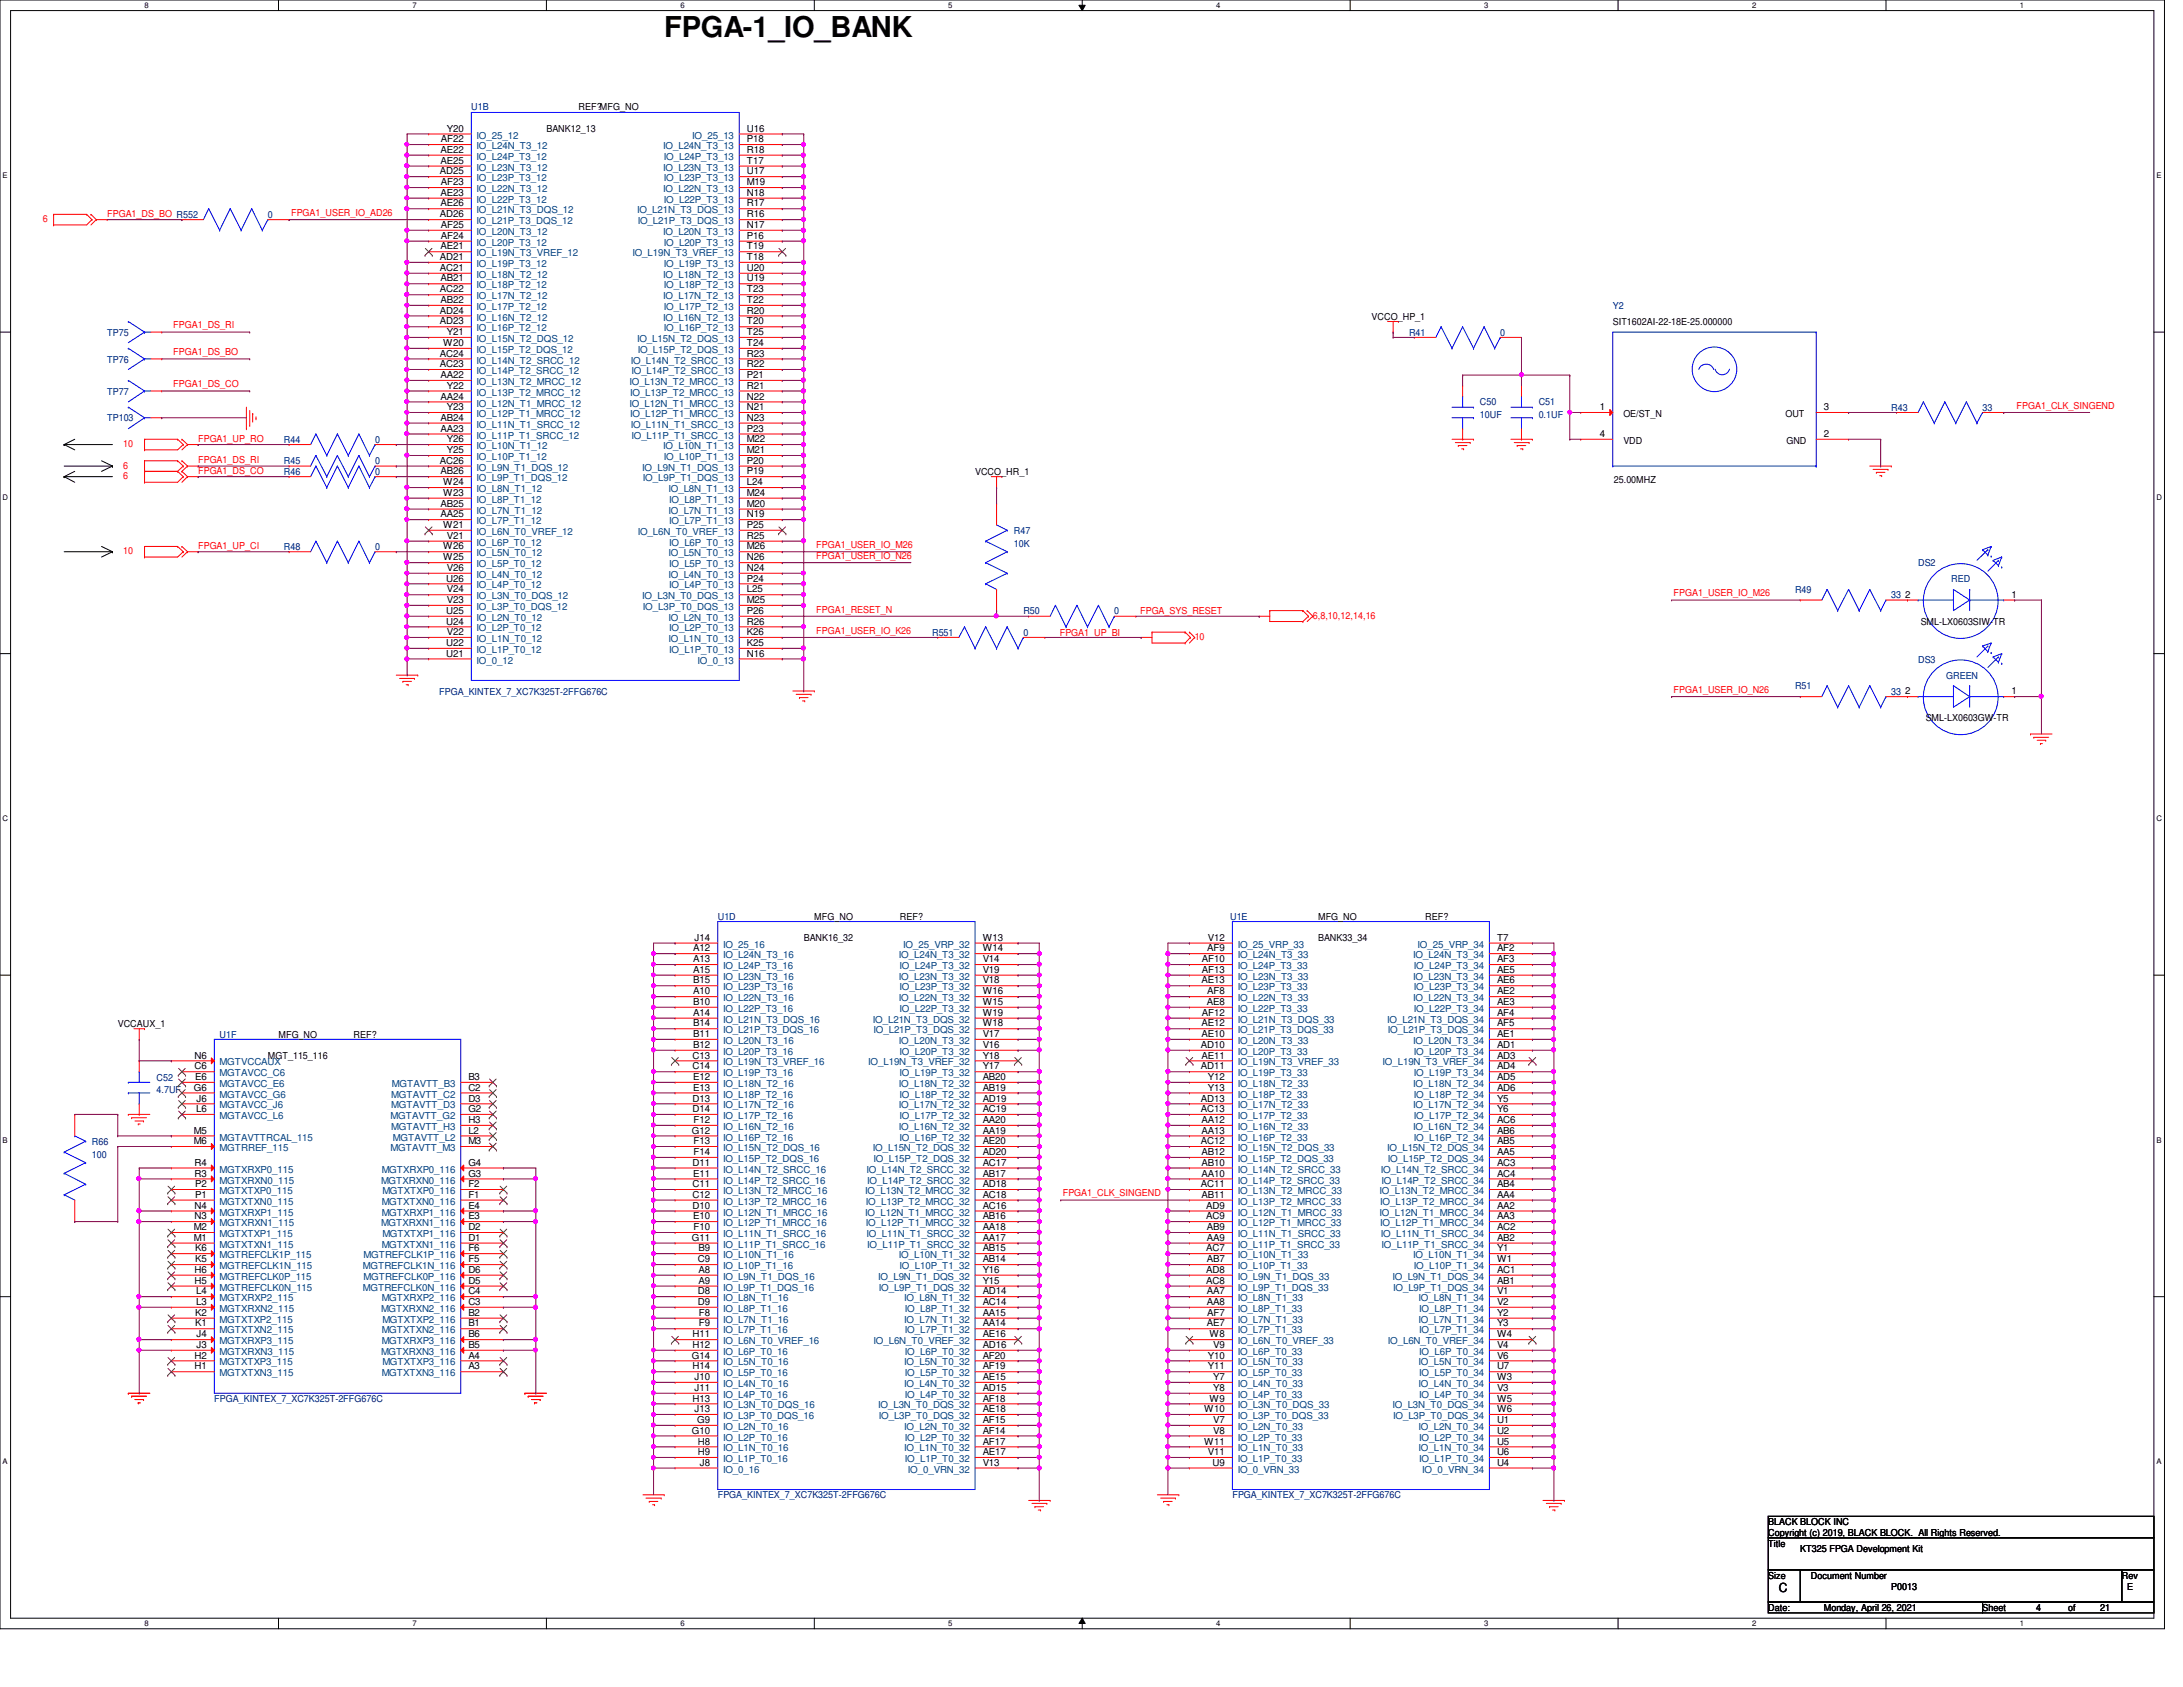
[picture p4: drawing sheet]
<svg xmlns="http://www.w3.org/2000/svg" width="279mm" height="216mm" viewBox="0 0 279 216" stroke-linecap="round" stroke-linejoin="round" font-family="sans-serif">
<defs><g id="words">
<text font-size="3.7" x="85" y="4.8">FPGA-1_IO_BANK</text>
<text font-size="1.6" x="227.7" y="203.8">C</text>
<g font-size="1.2">
<text x="57.2" y="16.8">Y20</text>
<text x="69.9" y="16.9">BANK12_13</text>
<text x="74" y="14.1">REF?MFG_NO</text>
<text x="95.6" y="16.8">U16</text>
<text x="56.3" y="22.3">AD25</text>
<text x="56.4" y="19.6">AE22</text>
<text x="56.4" y="21">AE25</text>
<text x="56.4" y="23.7">AF23</text>
<text x="56.4" y="18.2">AF22</text>
<text x="95.6" y="21">T17</text>
<text x="95.6" y="22.3">U17</text>
<text x="95.6" y="23.7">M19</text>
<text x="95.6" y="18.2">P18</text>
<text x="95.6" y="19.6">R18</text>
<text x="56.3" y="27.8">AD26</text>
<text x="56.4" y="26.4">AE26</text>
<text x="56.4" y="25.1">AE23</text>
<text x="56.4" y="29.2">AF25</text>
<text x="95.6" y="25.1">N18</text>
<text x="95.6" y="26.4">R17</text>
<text x="95.6" y="27.8">R16</text>
<text x="95.6" y="29.2">N17</text>
<text x="56.3" y="33.3">AD21</text>
<text x="56.3" y="34.7">AC21</text>
<text x="56.4" y="31.9">AE21</text>
<text x="56.4" y="30.6">AF24</text>
<text x="95.6" y="30.6">P16</text>
<text x="95.6" y="31.9">T19</text>
<text x="95.6" y="33.3">T18</text>
<text x="95.6" y="34.7">U20</text>
<text x="56.3" y="37.4">AC22</text>
<text x="56.3" y="40.1">AD24</text>
<text x="56.3" y="41.5">AD23</text>
<text x="56.4" y="36">AB21</text>
<text x="56.4" y="38.8">AB22</text>
<text x="95.6" y="36">U19</text>
<text x="95.6" y="37.4">T23</text>
<text x="95.6" y="38.8">T22</text>
<text x="95.6" y="40.1">R20</text>
<text x="95.6" y="41.5">T20</text>
<text x="175.6" y="40.9">VCCO_HP_1</text>
<text x="206.4" y="41.6">SIT1602AI-22-18E-25.000000</text>
<text x="56.3" y="45.6">AC24</text>
<text x="56.3" y="47">AC23</text>
<text x="56.7" y="44.3">W20</text>
<text x="57.2" y="42.9">Y21</text>
<text x="95.6" y="42.9">T25</text>
<text x="95.6" y="44.3">T24</text>
<text x="95.6" y="45.6">R23</text>
<text x="95.6" y="47">R22</text>
<text x="56.4" y="48.4">AA22</text>
<text x="56.4" y="51.1">AA24</text>
<text x="56.4" y="53.8">AB24</text>
<text x="57.2" y="49.7">Y22</text>
<text x="57.2" y="52.5">Y23</text>
<text x="95.6" y="49.7">R21</text>
<text x="95.6" y="51.1">N22</text>
<text x="95.6" y="52.5">N21</text>
<text x="95.6" y="53.8">N23</text>
<text x="95.6" y="48.4">P21</text>
<text x="204.8" y="52.5">1</text>
<text x="207.8" y="53.4">OE/ST_N</text>
<text x="228.5" y="53.4">OUT</text>
<text x="233.4" y="52.5">3</text>
<text x="56.3" y="59.4">AC26</text>
<text x="56.4" y="55.2">AA23</text>
<text x="57.2" y="56.6">Y26</text>
<text x="57.2" y="58">Y25</text>
<text x="95.6" y="55.2">P23</text>
<text x="95.6" y="56.6">M22</text>
<text x="95.6" y="58">M21</text>
<text x="95.6" y="59.4">P20</text>
<text x="204.8" y="55.9">4</text>
<text x="207.8" y="56.8">VDD</text>
<text x="228.6" y="56.8">GND</text>
<text x="233.4" y="55.9">2</text>
<text x="56.4" y="60.7">AB26</text>
<text x="56.4" y="64.9">AB25</text>
<text x="56.7" y="63.5">W23</text>
<text x="56.7" y="62.1">W24</text>
<text x="95.6" y="60.7">P19</text>
<text x="95.6" y="62.1">L24</text>
<text x="95.6" y="63.5">M24</text>
<text x="95.6" y="64.9">M20</text>
<text x="124.8" y="60.8">VCCO_HR_1</text>
<text x="206.5" y="61.8">25.00MHZ</text>
<text x="56.4" y="66.2">AA25</text>
<text x="56.7" y="71.7">W25</text>
<text x="56.7" y="70.3">W26</text>
<text x="56.7" y="67.6">W21</text>
<text x="57.2" y="69">V21</text>
<text x="95.6" y="66.2">N19</text>
<text x="95.6" y="67.6">P25</text>
<text x="95.6" y="69">R25</text>
<text x="95.6" y="70.3">M26</text>
<text x="95.6" y="71.7">N26</text>
<text x="57.1" y="74.4">U26</text>
<text x="57.2" y="75.8">V24</text>
<text x="57.2" y="73.1">V26</text>
<text x="57.2" y="77.2">V23</text>
<text x="95.6" y="73.1">N24</text>
<text x="95.6" y="74.4">P24</text>
<text x="95.6" y="75.8">L25</text>
<text x="95.6" y="77.2">M25</text>
<text x="243.8" y="76.5">2</text>
<text x="257.4" y="76.5">1</text>
<text x="57.1" y="82.7">U22</text>
<text x="57.1" y="79.9">U24</text>
<text x="57.1" y="78.6">U25</text>
<text x="57.2" y="81.3">V22</text>
<text x="95.6" y="78.6">P26</text>
<text x="95.6" y="79.9">R26</text>
<text x="95.6" y="81.3">K26</text>
<text x="95.6" y="82.7">K25</text>
<text x="245.8" y="80">SML-LX0603SIW-TR</text>
<text x="57.1" y="84">U21</text>
<text x="95.6" y="84">N16</text>
<text x="243.8" y="88.9">2</text>
<text x="257.4" y="88.9">1</text>
<text x="246.5" y="92.3">SML-LX0603GW-TR</text>
<text x="104.2" y="117.7">MFG_NO</text>
<text x="115.2" y="117.7">REF?</text>
<text x="168.7" y="117.7">MFG_NO</text>
<text x="182.4" y="117.7">REF?</text>
<text x="88.7" y="125.9">B15</text>
<text x="88.7" y="121.8">A12</text>
<text x="88.7" y="123.1">A13</text>
<text x="88.7" y="124.5">A15</text>
<text x="88.9" y="120.4">J14</text>
<text x="102.9" y="120.4">BANK16_32</text>
<text x="125.8" y="120.4">W13</text>
<text x="125.8" y="121.8">W14</text>
<text x="125.8" y="123.1">V14</text>
<text x="125.8" y="124.5">V19</text>
<text x="125.8" y="125.9">V18</text>
<text x="153.8" y="125.9">AE13</text>
<text x="153.8" y="124.5">AF13</text>
<text x="153.8" y="123.1">AF10</text>
<text x="154.5" y="121.8">AF9</text>
<text x="154.6" y="120.4">V12</text>
<text x="168.7" y="120.4">BANK33_34</text>
<text x="191.6" y="120.4">T7</text>
<text x="191.6" y="121.8">AF2</text>
<text x="191.6" y="123.1">AF3</text>
<text x="191.6" y="124.5">AE5</text>
<text x="191.6" y="125.9">AE6</text>
<text x="15.1" y="131.4">VCCAUX_1</text>
<text x="88.7" y="127.3">A10</text>
<text x="88.7" y="128.6">B10</text>
<text x="88.7" y="130">A14</text>
<text x="88.7" y="131.4">B14</text>
<text x="125.8" y="127.3">W16</text>
<text x="125.8" y="128.6">W15</text>
<text x="125.8" y="130">W19</text>
<text x="125.8" y="131.4">W18</text>
<text x="153.8" y="131.4">AE12</text>
<text x="153.8" y="130">AF12</text>
<text x="154.5" y="128.6">AE8</text>
<text x="154.5" y="127.3">AF8</text>
<text x="191.6" y="130">AF4</text>
<text x="191.6" y="131.4">AF5</text>
<text x="191.6" y="127.3">AE2</text>
<text x="191.6" y="128.6">AE3</text>
<text x="24.9" y="135.5">N6</text>
<text x="24.9" y="136.9">C6</text>
<text x="34.3" y="135.6">MGT_115_116</text>
<text x="35.6" y="132.8">MFG_NO</text>
<text x="45.3" y="132.8">REF?</text>
<text x="88.6" y="136.9">C14</text>
<text x="88.6" y="135.5">C13</text>
<text x="88.7" y="132.7">B11</text>
<text x="88.7" y="134.1">B12</text>
<text x="125.8" y="132.7">V17</text>
<text x="125.8" y="134.1">V16</text>
<text x="125.8" y="135.5">Y18</text>
<text x="125.8" y="136.9">Y17</text>
<text x="153.7" y="134.1">AD10</text>
<text x="153.7" y="136.9">AD11</text>
<text x="153.8" y="135.5">AE11</text>
<text x="153.8" y="132.7">AE10</text>
<text x="191.6" y="132.7">AE1</text>
<text x="191.6" y="134.1">AD1</text>
<text x="191.6" y="135.5">AD3</text>
<text x="191.6" y="136.9">AD4</text>
<text x="24.8" y="139.6">G6</text>
<text x="25" y="138.2">E6</text>
<text x="25.1" y="142.3">L6</text>
<text x="25.1" y="141">J6</text>
<text x="59.9" y="143.7">H3</text>
<text x="59.9" y="142.3">G2</text>
<text x="59.9" y="141">D3</text>
<text x="59.9" y="139.6">C2</text>
<text x="59.9" y="138.2">B3</text>
<text x="88.6" y="141">D13</text>
<text x="88.6" y="142.3">D14</text>
<text x="88.7" y="138.2">E12</text>
<text x="88.7" y="139.6">E13</text>
<text x="88.8" y="143.7">F12</text>
<text x="125.8" y="139.6">AB19</text>
<text x="125.8" y="141">AD19</text>
<text x="125.8" y="142.3">AC19</text>
<text x="125.8" y="143.7">AA20</text>
<text x="125.8" y="138.2">AB20</text>
<text x="153.7" y="141">AD13</text>
<text x="153.7" y="142.3">AC13</text>
<text x="153.8" y="143.7">AA12</text>
<text x="154.6" y="138.2">Y12</text>
<text x="154.6" y="139.6">Y13</text>
<text x="191.6" y="141">Y5</text>
<text x="191.6" y="142.3">Y6</text>
<text x="191.6" y="143.7">AC6</text>
<text x="191.6" y="138.2">AD5</text>
<text x="191.6" y="139.6">AD6</text>
<text x="24.8" y="145.1">M5</text>
<text x="24.8" y="146.4">M6</text>
<text x="24.9" y="149.2">R4</text>
<text x="59.9" y="146.4">M3</text>
<text x="59.9" y="145.1">L2</text>
<text x="59.9" y="149.2">G4</text>
<text x="88.6" y="145.1">G12</text>
<text x="88.6" y="149.2">D11</text>
<text x="88.8" y="146.4">F13</text>
<text x="88.8" y="147.8">F14</text>
<text x="125.8" y="145.1">AA19</text>
<text x="125.8" y="146.4">AE20</text>
<text x="125.8" y="147.8">AD20</text>
<text x="125.8" y="149.2">AC17</text>
<text x="153.7" y="146.4">AC12</text>
<text x="153.8" y="145.1">AA13</text>
<text x="153.8" y="149.2">AB10</text>
<text x="153.8" y="147.8">AB12</text>
<text x="191.6" y="145.1">AB6</text>
<text x="191.6" y="146.4">AB5</text>
<text x="191.6" y="147.8">AA5</text>
<text x="191.6" y="149.2">AC3</text>
<text x="24.9" y="154.7">N4</text>
<text x="24.9" y="150.6">R3</text>
<text x="25" y="151.9">P2</text>
<text x="25" y="153.3">P1</text>
<text x="59.9" y="150.6">G3</text>
<text x="59.9" y="153.3">F1</text>
<text x="59.9" y="151.9">F2</text>
<text x="59.9" y="154.7">E4</text>
<text x="88.6" y="151.9">C11</text>
<text x="88.6" y="153.3">C12</text>
<text x="88.6" y="154.7">D10</text>
<text x="88.7" y="150.6">E11</text>
<text x="125.8" y="151.9">AD18</text>
<text x="125.8" y="154.7">AC16</text>
<text x="125.8" y="150.6">AB17</text>
<text x="125.8" y="153.3">AC18</text>
<text x="153.7" y="151.9">AC11</text>
<text x="153.8" y="150.6">AA10</text>
<text x="153.8" y="153.3">AB11</text>
<text x="154.4" y="154.7">AD9</text>
<text x="191.6" y="150.6">AC4</text>
<text x="191.6" y="151.9">AB4</text>
<text x="191.6" y="153.3">AA4</text>
<text x="191.6" y="154.7">AA2</text>
<text x="24.8" y="157.4">M2</text>
<text x="24.8" y="158.8">M1</text>
<text x="24.9" y="156">N3</text>
<text x="25" y="160.1">K6</text>
<text x="25" y="161.5">K5</text>
<text x="59.9" y="156">E3</text>
<text x="59.9" y="158.8">D1</text>
<text x="59.9" y="157.4">D2</text>
<text x="59.9" y="160.1">F6</text>
<text x="59.9" y="161.5">F5</text>
<text x="88.6" y="158.8">G11</text>
<text x="88.7" y="156">E10</text>
<text x="88.8" y="157.4">F10</text>
<text x="89.3" y="161.5">C9</text>
<text x="89.4" y="160.1">B9</text>
<text x="125.8" y="158.8">AA17</text>
<text x="125.8" y="160.1">AB15</text>
<text x="125.8" y="161.5">AB14</text>
<text x="125.8" y="157.4">AA18</text>
<text x="125.8" y="156">AB16</text>
<text x="154.4" y="160.1">AC7</text>
<text x="154.4" y="156">AC9</text>
<text x="154.5" y="157.4">AB9</text>
<text x="154.5" y="158.8">AA9</text>
<text x="154.5" y="161.5">AB7</text>
<text x="191.6" y="160.1">Y1</text>
<text x="191.6" y="161.5">W1</text>
<text x="191.6" y="156">AA3</text>
<text x="191.6" y="157.4">AC2</text>
<text x="191.6" y="158.8">AB2</text>
<text x="24.9" y="164.3">H5</text>
<text x="24.9" y="162.9">H6</text>
<text x="25.1" y="167">L3</text>
<text x="25.1" y="165.7">L4</text>
<text x="59.9" y="164.3">D5</text>
<text x="59.9" y="167">C3</text>
<text x="59.9" y="162.9">D6</text>
<text x="59.9" y="165.7">C4</text>
<text x="89.3" y="165.7">D8</text>
<text x="89.3" y="167">D9</text>
<text x="89.4" y="162.9">A8</text>
<text x="89.4" y="164.3">A9</text>
<text x="125.8" y="165.7">AD14</text>
<text x="125.8" y="167">AC14</text>
<text x="125.8" y="164.3">Y15</text>
<text x="125.8" y="162.9">Y16</text>
<text x="154.4" y="162.9">AD8</text>
<text x="154.4" y="164.3">AC8</text>
<text x="154.5" y="165.7">AA7</text>
<text x="154.5" y="167">AA8</text>
<text x="191.6" y="162.9">AC1</text>
<text x="191.6" y="164.3">AB1</text>
<text x="191.6" y="165.7">V1</text>
<text x="191.6" y="167">V2</text>
<text x="24.9" y="173.9">H2</text>
<text x="25" y="169.8">K1</text>
<text x="25" y="168.4">K2</text>
<text x="25.1" y="171.2">J4</text>
<text x="25.1" y="172.5">J3</text>
<text x="59.9" y="168.4">B2</text>
<text x="59.9" y="172.5">B5</text>
<text x="59.9" y="173.9">A4</text>
<text x="59.9" y="171.2">B6</text>
<text x="59.9" y="169.8">B1</text>
<text x="88.6" y="173.9">G14</text>
<text x="88.6" y="171.2">H11</text>
<text x="88.6" y="172.5">H12</text>
<text x="89.5" y="168.4">F8</text>
<text x="89.5" y="169.8">F9</text>
<text x="125.8" y="168.4">AA15</text>
<text x="125.8" y="169.8">AA14</text>
<text x="125.8" y="173.9">AF20</text>
<text x="125.8" y="172.5">AD16</text>
<text x="125.8" y="171.2">AE16</text>
<text x="154.5" y="169.8">AE7</text>
<text x="154.5" y="168.4">AF7</text>
<text x="154.6" y="173.9">Y10</text>
<text x="154.8" y="171.2">W8</text>
<text x="155.3" y="172.5">V9</text>
<text x="191.6" y="171.2">W4</text>
<text x="191.6" y="172.5">V4</text>
<text x="191.6" y="173.9">V6</text>
<text x="191.6" y="168.4">Y2</text>
<text x="191.6" y="169.8">Y3</text>
<text x="24.9" y="175.3">H1</text>
<text x="59.9" y="175.3">A3</text>
<text x="88.6" y="175.3">H14</text>
<text x="88.6" y="179.4">H13</text>
<text x="88.9" y="176.6">J10</text>
<text x="88.9" y="178">J11</text>
<text x="125.8" y="175.3">AF19</text>
<text x="125.8" y="179.4">AF18</text>
<text x="125.8" y="178">AD15</text>
<text x="125.8" y="176.6">AE15</text>
<text x="154.6" y="175.3">Y11</text>
<text x="154.8" y="179.4">W9</text>
<text x="155.3" y="176.6">Y7</text>
<text x="155.3" y="178">Y8</text>
<text x="191.6" y="175.3">U7</text>
<text x="191.6" y="176.6">W3</text>
<text x="191.6" y="178">V3</text>
<text x="191.6" y="179.4">W5</text>
<text x="88.6" y="183.5">G10</text>
<text x="88.9" y="180.7">J13</text>
<text x="89.2" y="182.1">G9</text>
<text x="89.3" y="184.9">H8</text>
<text x="125.8" y="183.5">AF14</text>
<text x="125.8" y="184.9">AF17</text>
<text x="125.8" y="182.1">AF15</text>
<text x="125.8" y="180.7">AE18</text>
<text x="154.1" y="184.9">W11</text>
<text x="154.1" y="180.7">W10</text>
<text x="155.3" y="183.5">V8</text>
<text x="155.3" y="182.1">V7</text>
<text x="191.6" y="182.1">U1</text>
<text x="191.6" y="183.5">U2</text>
<text x="191.6" y="184.9">U5</text>
<text x="191.6" y="180.7">W6</text>
<text x="89.3" y="186.2">H9</text>
<text x="89.6" y="187.6">J8</text>
<text x="125.8" y="186.2">AE17</text>
<text x="125.8" y="187.6">V13</text>
<text x="154.6" y="186.2">V11</text>
<text x="155.2" y="187.6">U9</text>
<text x="191.6" y="186.2">U6</text>
<text x="191.6" y="187.6">U4</text>
<text x="226.3" y="195.2">BLACK BLOCK INC</text>
<text x="226.3" y="196.6">Copyright (c) 2019, BLACK BLOCK. All Rights Reserved.</text>
<text x="226.3" y="198">Title</text>
<text x="226.3" y="202.1">Size</text>
<text x="230.4" y="198.6">KT325 FPGA Development Kit</text>
<text x="231.8" y="202.1">Document Number</text>
<text x="242.1" y="203.5">P0013</text>
<text x="271.6" y="202.1">Rev</text>
<text x="272.2" y="203.5">E</text>
<text x="226.3" y="206.2">Date:</text>
<text x="233.4" y="206.2">Monday, April 26, 2021</text>
<text x="253.7" y="206.2">Sheet</text>
<text x="260.6" y="206.2">4</text>
<text x="264.7" y="206.2">of</text>
<text x="268.8" y="206.2">21</text>
</g>
<g font-size="1.2" fill="#000080">
<text x="60.3" y="14.1">U1B</text>
<text x="34.3" y="27.9">0</text>
<text x="206.4" y="39.5">Y2</text>
<text x="13.7" y="46.4">TP76</text>
<text x="13.7" y="43">TP75</text>
<text x="180.3" y="43">R41</text>
<text x="192" y="43">0</text>
<text x="13.7" y="50.5">TP77</text>
<text x="13.7" y="53.9">TP103</text>
<text x="189.4" y="51.9">C50</text>
<text x="189.4" y="53.5">10UF</text>
<text x="196.9" y="51.9">C51</text>
<text x="196.9" y="53.5">0.1UF</text>
<text x="242.1" y="52.6">R43</text>
<text x="253.7" y="52.6">33</text>
<text x="36.3" y="56.7">R44</text>
<text x="36.3" y="59.4">R45</text>
<text x="48" y="56.7">0</text>
<text x="48" y="59.4">0</text>
<text x="36.3" y="60.8">R46</text>
<text x="48" y="60.8">0</text>
<text x="36.3" y="70.4">R48</text>
<text x="48" y="70.4">0</text>
<text x="129.8" y="68.3">R47</text>
<text x="129.8" y="70">10K</text>
<text x="229.7" y="75.9">R49</text>
<text x="242.1" y="76.6">33</text>
<text x="245.5" y="72.4">DS2</text>
<text x="249.7" y="74.5">RED</text>
<text x="119.3" y="81.4">R551</text>
<text x="131" y="81.4">0</text>
<text x="131" y="78.6">R50</text>
<text x="142.6" y="78.6">0</text>
<text x="56.2" y="88.9">FPGA_KINTEX_7_XC7K325T-2FFG676C</text>
<text x="229.7" y="88.2">R51</text>
<text x="242.1" y="88.9">33</text>
<text x="245.5" y="84.8">DS3</text>
<text x="249.1" y="86.9">GREEN</text>
<text x="91.9" y="117.7">U1D</text>
<text x="157.4" y="117.7">U1E</text>
<text x="28.1" y="132.8">U1F</text>
<text x="20" y="138.3">C52</text>
<text x="20" y="139.9">4.7UF</text>
<text x="11.8" y="146.5">R66</text>
<text x="11.8" y="148.2">100</text>
<text x="27.4" y="179.5">FPGA_KINTEX_7_XC7K325T-2FFG676C</text>
<text x="91.9" y="191.8">FPGA_KINTEX_7_XC7K325T-2FFG676C</text>
<text x="157.7" y="191.8">FPGA_KINTEX_7_XC7K325T-2FFG676C</text>
</g>
<g font-size="1.2" fill="#004080">
<text x="61" y="17.7">IO_25_12</text>
<text x="88.6" y="17.7">IO_25_13</text>
<text x="61" y="20.4">IO_L24P_T3_12</text>
<text x="61" y="21.8">IO_L23N_T3_12</text>
<text x="61" y="23.2">IO_L23P_T3_12</text>
<text x="61" y="19.1">IO_L24N_T3_12</text>
<text x="84.9" y="21.8">IO_L23N_T3_13</text>
<text x="84.9" y="19.1">IO_L24N_T3_13</text>
<text x="85" y="23.2">IO_L23P_T3_13</text>
<text x="85" y="20.4">IO_L24P_T3_13</text>
<text x="61" y="28.7">IO_L21P_T3_DQS_12</text>
<text x="61" y="27.3">IO_L21N_T3_DQS_12</text>
<text x="61" y="24.6">IO_L22N_T3_12</text>
<text x="61" y="26">IO_L22P_T3_12</text>
<text x="81.5" y="27.3">IO_L21N_T3_DQS_13</text>
<text x="81.6" y="28.7">IO_L21P_T3_DQS_13</text>
<text x="84.9" y="24.6">IO_L22N_T3_13</text>
<text x="85" y="26">IO_L22P_T3_13</text>
<text x="61" y="30.1">IO_L20N_T3_12</text>
<text x="61" y="32.8">IO_L19N_T3_VREF_12</text>
<text x="61" y="34.2">IO_L19P_T3_12</text>
<text x="61" y="35.6">IO_L18N_T2_12</text>
<text x="61" y="31.5">IO_L20P_T3_12</text>
<text x="80.9" y="32.8">IO_L19N_T3_VREF_13</text>
<text x="84.9" y="35.6">IO_L18N_T2_13</text>
<text x="84.9" y="30.1">IO_L20N_T3_13</text>
<text x="85" y="31.5">IO_L20P_T3_13</text>
<text x="85" y="34.2">IO_L19P_T3_13</text>
<text x="61" y="36.9">IO_L18P_T2_12</text>
<text x="61" y="38.3">IO_L17N_T2_12</text>
<text x="61" y="39.7">IO_L17P_T2_12</text>
<text x="61" y="41">IO_L16N_T2_12</text>
<text x="84.9" y="38.3">IO_L17N_T2_13</text>
<text x="84.9" y="41">IO_L16N_T2_13</text>
<text x="85" y="36.9">IO_L18P_T2_13</text>
<text x="85" y="39.7">IO_L17P_T2_13</text>
<text x="61" y="42.4">IO_L16P_T2_12</text>
<text x="61" y="43.8">IO_L15N_T2_DQS_12</text>
<text x="61" y="45.2">IO_L15P_T2_DQS_12</text>
<text x="61" y="46.5">IO_L14N_T2_SRCC_12</text>
<text x="61" y="47.9">IO_L14P_T2_SRCC_12</text>
<text x="80.7" y="46.5">IO_L14N_T2_SRCC_13</text>
<text x="80.8" y="47.9">IO_L14P_T2_SRCC_13</text>
<text x="81.5" y="43.8">IO_L15N_T2_DQS_13</text>
<text x="81.6" y="45.2">IO_L15P_T2_DQS_13</text>
<text x="85" y="42.4">IO_L16P_T2_13</text>
<text x="61" y="49.3">IO_L13N_T2_MRCC_12</text>
<text x="61" y="50.6">IO_L13P_T2_MRCC_12</text>
<text x="61" y="52">IO_L12N_T1_MRCC_12</text>
<text x="61" y="53.4">IO_L12P_T1_MRCC_12</text>
<text x="80.6" y="52">IO_L12N_T1_MRCC_13</text>
<text x="80.6" y="49.3">IO_L13N_T2_MRCC_13</text>
<text x="80.6" y="50.6">IO_L13P_T2_MRCC_13</text>
<text x="80.6" y="53.4">IO_L12P_T1_MRCC_13</text>
<text x="61" y="54.7">IO_L11N_T1_SRCC_12</text>
<text x="61" y="56.1">IO_L11P_T1_SRCC_12</text>
<text x="61" y="57.5">IO_L10N_T1_12</text>
<text x="61" y="58.9">IO_L10P_T1_12</text>
<text x="80.7" y="54.7">IO_L11N_T1_SRCC_13</text>
<text x="80.8" y="56.1">IO_L11P_T1_SRCC_13</text>
<text x="84.9" y="57.5">IO_L10N_T1_13</text>
<text x="85" y="58.9">IO_L10P_T1_13</text>
<text x="61" y="60.2">IO_L9N_T1_DQS_12</text>
<text x="61" y="61.6">IO_L9P_T1_DQS_12</text>
<text x="61" y="65.7">IO_L7N_T1_12</text>
<text x="61" y="64.3">IO_L8P_T1_12</text>
<text x="61" y="63">IO_L8N_T1_12</text>
<text x="82.2" y="60.2">IO_L9N_T1_DQS_13</text>
<text x="82.3" y="61.6">IO_L9P_T1_DQS_13</text>
<text x="85.6" y="63">IO_L8N_T1_13</text>
<text x="85.6" y="65.7">IO_L7N_T1_13</text>
<text x="85.6" y="64.3">IO_L8P_T1_13</text>
<text x="61" y="71.2">IO_L5N_T0_12</text>
<text x="61" y="69.8">IO_L6P_T0_12</text>
<text x="61" y="68.5">IO_L6N_T0_VREF_12</text>
<text x="61" y="67.1">IO_L7P_T1_12</text>
<text x="81.6" y="68.5">IO_L6N_T0_VREF_13</text>
<text x="85.6" y="71.2">IO_L5N_T0_13</text>
<text x="85.6" y="67.1">IO_L7P_T1_13</text>
<text x="85.6" y="69.8">IO_L6P_T0_13</text>
<text x="61" y="76.7">IO_L3N_T0_DQS_12</text>
<text x="61" y="75.3">IO_L4P_T0_12</text>
<text x="61" y="74">IO_L4N_T0_12</text>
<text x="61" y="72.6">IO_L5P_T0_12</text>
<text x="82.2" y="76.7">IO_L3N_T0_DQS_13</text>
<text x="85.6" y="74">IO_L4N_T0_13</text>
<text x="85.6" y="72.6">IO_L5P_T0_13</text>
<text x="85.6" y="75.3">IO_L4P_T0_13</text>
<text x="61" y="83.6">IO_L1P_T0_12</text>
<text x="61" y="80.8">IO_L2P_T0_12</text>
<text x="61" y="82.2">IO_L1N_T0_12</text>
<text x="61" y="78.1">IO_L3P_T0_DQS_12</text>
<text x="61" y="79.5">IO_L2N_T0_12</text>
<text x="82.3" y="78.1">IO_L3P_T0_DQS_13</text>
<text x="85.6" y="79.5">IO_L2N_T0_13</text>
<text x="85.6" y="82.2">IO_L1N_T0_13</text>
<text x="85.6" y="80.8">IO_L2P_T0_13</text>
<text x="85.6" y="83.6">IO_L1P_T0_13</text>
<text x="61" y="84.9">IO_0_12</text>
<text x="89.3" y="84.9">IO_0_13</text>
<text x="92.5" y="121.3">IO_25_16</text>
<text x="92.5" y="122.6">IO_L24N_T3_16</text>
<text x="92.5" y="124">IO_L24P_T3_16</text>
<text x="92.5" y="125.4">IO_L23N_T3_16</text>
<text x="115.1" y="122.6">IO_L24N_T3_32</text>
<text x="115.1" y="125.4">IO_L23N_T3_32</text>
<text x="115.1" y="124">IO_L24P_T3_32</text>
<text x="115.6" y="121.3">IO_25_VRP_32</text>
<text x="158.4" y="121.3">IO_25_VRP_33</text>
<text x="158.4" y="122.6">IO_L24N_T3_33</text>
<text x="158.4" y="125.4">IO_L23N_T3_33</text>
<text x="158.4" y="124">IO_L24P_T3_33</text>
<text x="180.9" y="122.6">IO_L24N_T3_34</text>
<text x="180.9" y="125.4">IO_L23N_T3_34</text>
<text x="181" y="124">IO_L24P_T3_34</text>
<text x="181.4" y="121.3">IO_25_VRP_34</text>
<text x="92.5" y="126.7">IO_L23P_T3_16</text>
<text x="92.5" y="128.1">IO_L22N_T3_16</text>
<text x="92.5" y="129.5">IO_L22P_T3_16</text>
<text x="92.5" y="130.9">IO_L21N_T3_DQS_16</text>
<text x="111.7" y="130.9">IO_L21N_T3_DQS_32</text>
<text x="115.1" y="128.1">IO_L22N_T3_32</text>
<text x="115.1" y="129.5">IO_L22P_T3_32</text>
<text x="115.1" y="126.7">IO_L23P_T3_32</text>
<text x="158.4" y="130.9">IO_L21N_T3_DQS_33</text>
<text x="158.4" y="129.5">IO_L22P_T3_33</text>
<text x="158.4" y="128.1">IO_L22N_T3_33</text>
<text x="158.4" y="126.7">IO_L23P_T3_33</text>
<text x="177.5" y="130.9">IO_L21N_T3_DQS_34</text>
<text x="180.9" y="128.1">IO_L22N_T3_34</text>
<text x="181" y="126.7">IO_L23P_T3_34</text>
<text x="181" y="129.5">IO_L22P_T3_34</text>
<text x="28.1" y="136.4">MGTVCCAUX</text>
<text x="28.1" y="137.8">MGTAVCC_C6</text>
<text x="92.5" y="137.8">IO_L19P_T3_16</text>
<text x="92.5" y="132.2">IO_L21P_T3_DQS_16</text>
<text x="92.5" y="133.6">IO_L20N_T3_16</text>
<text x="92.5" y="135">IO_L20P_T3_16</text>
<text x="92.5" y="136.4">IO_L19N_T3_VREF_16</text>
<text x="111.1" y="136.4">IO_L19N_T3_VREF_32</text>
<text x="111.8" y="132.2">IO_L21P_T3_DQS_32</text>
<text x="115.1" y="133.6">IO_L20N_T3_32</text>
<text x="115.1" y="135">IO_L20P_T3_32</text>
<text x="115.1" y="137.8">IO_L19P_T3_32</text>
<text x="158.4" y="136.4">IO_L19N_T3_VREF_33</text>
<text x="158.4" y="135">IO_L20P_T3_33</text>
<text x="158.4" y="133.6">IO_L20N_T3_33</text>
<text x="158.4" y="132.2">IO_L21P_T3_DQS_33</text>
<text x="158.4" y="137.8">IO_L19P_T3_33</text>
<text x="177" y="136.4">IO_L19N_T3_VREF_34</text>
<text x="177.6" y="132.2">IO_L21P_T3_DQS_34</text>
<text x="180.9" y="133.6">IO_L20N_T3_34</text>
<text x="181" y="135">IO_L20P_T3_34</text>
<text x="181" y="137.8">IO_L19P_T3_34</text>
<text x="28.1" y="143.2">MGTAVCC_L6</text>
<text x="28.1" y="141.9">MGTAVCC_J6</text>
<text x="28.1" y="140.5">MGTAVCC_G6</text>
<text x="28.1" y="139.1">MGTAVCC_E6</text>
<text x="50" y="143.2">MGTAVTT_G2</text>
<text x="50.1" y="141.9">MGTAVTT_D3</text>
<text x="50.1" y="140.5">MGTAVTT_C2</text>
<text x="50.2" y="139.1">MGTAVTT_B3</text>
<text x="92.5" y="139.1">IO_L18N_T2_16</text>
<text x="92.5" y="140.5">IO_L18P_T2_16</text>
<text x="92.5" y="141.9">IO_L17N_T2_16</text>
<text x="92.5" y="143.2">IO_L17P_T2_16</text>
<text x="115.1" y="141.9">IO_L17N_T2_32</text>
<text x="115.1" y="139.1">IO_L18N_T2_32</text>
<text x="115.1" y="140.5">IO_L18P_T2_32</text>
<text x="115.1" y="143.2">IO_L17P_T2_32</text>
<text x="158.4" y="139.1">IO_L18N_T2_33</text>
<text x="158.4" y="140.5">IO_L18P_T2_33</text>
<text x="158.4" y="141.9">IO_L17N_T2_33</text>
<text x="158.4" y="143.2">IO_L17P_T2_33</text>
<text x="180.9" y="141.9">IO_L17N_T2_34</text>
<text x="180.9" y="139.1">IO_L18N_T2_34</text>
<text x="181" y="143.2">IO_L17P_T2_34</text>
<text x="181" y="140.5">IO_L18P_T2_34</text>
<text x="28.1" y="146">MGTAVTTRCAL_115</text>
<text x="28.1" y="147.3">MGTRREF_115</text>
<text x="50" y="147.3">MGTAVTT_M3</text>
<text x="50.1" y="144.6">MGTAVTT_H3</text>
<text x="50.3" y="146">MGTAVTT_L2</text>
<text x="92.5" y="146">IO_L16P_T2_16</text>
<text x="92.5" y="147.3">IO_L15N_T2_DQS_16</text>
<text x="92.5" y="148.7">IO_L15P_T2_DQS_16</text>
<text x="92.5" y="144.6">IO_L16N_T2_16</text>
<text x="111.7" y="147.3">IO_L15N_T2_DQS_32</text>
<text x="111.8" y="148.7">IO_L15P_T2_DQS_32</text>
<text x="115.1" y="144.6">IO_L16N_T2_32</text>
<text x="115.1" y="146">IO_L16P_T2_32</text>
<text x="158.4" y="144.6">IO_L16N_T2_33</text>
<text x="158.4" y="146">IO_L16P_T2_33</text>
<text x="158.4" y="147.3">IO_L15N_T2_DQS_33</text>
<text x="158.4" y="148.7">IO_L15P_T2_DQS_33</text>
<text x="177.5" y="147.3">IO_L15N_T2_DQS_34</text>
<text x="177.6" y="148.7">IO_L15P_T2_DQS_34</text>
<text x="180.9" y="144.6">IO_L16N_T2_34</text>
<text x="181" y="146">IO_L16P_T2_34</text>
<text x="28.1" y="155.6">MGTXRXP1_115</text>
<text x="28.1" y="152.8">MGTXTXP0_115</text>
<text x="28.1" y="150.1">MGTXRXP0_115</text>
<text x="28.1" y="151.5">MGTXRXN0_115</text>
<text x="28.1" y="154.2">MGTXTXN0_115</text>
<text x="48.8" y="151.5">MGTXRXN0_116</text>
<text x="48.9" y="154.2">MGTXTXN0_116</text>
<text x="48.9" y="150.1">MGTXRXP0_116</text>
<text x="48.9" y="155.6">MGTXRXP1_116</text>
<text x="48.9" y="152.8">MGTXTXP0_116</text>
<text x="92.5" y="150.1">IO_L14N_T2_SRCC_16</text>
<text x="92.5" y="151.5">IO_L14P_T2_SRCC_16</text>
<text x="92.5" y="152.8">IO_L13N_T2_MRCC_16</text>
<text x="92.5" y="154.2">IO_L13P_T2_MRCC_16</text>
<text x="92.5" y="155.6">IO_L12N_T1_MRCC_16</text>
<text x="110.7" y="152.8">IO_L13N_T2_MRCC_32</text>
<text x="110.7" y="155.6">IO_L12N_T1_MRCC_32</text>
<text x="110.8" y="154.2">IO_L13P_T2_MRCC_32</text>
<text x="110.9" y="150.1">IO_L14N_T2_SRCC_32</text>
<text x="111" y="151.5">IO_L14P_T2_SRCC_32</text>
<text x="158.4" y="151.5">IO_L14P_T2_SRCC_33</text>
<text x="158.4" y="150.1">IO_L14N_T2_SRCC_33</text>
<text x="158.4" y="154.2">IO_L13P_T2_MRCC_33</text>
<text x="158.4" y="152.8">IO_L13N_T2_MRCC_33</text>
<text x="158.4" y="155.6">IO_L12N_T1_MRCC_33</text>
<text x="176.6" y="152.8">IO_L13N_T2_MRCC_34</text>
<text x="176.6" y="155.6">IO_L12N_T1_MRCC_34</text>
<text x="176.7" y="154.2">IO_L13P_T2_MRCC_34</text>
<text x="176.7" y="150.1">IO_L14N_T2_SRCC_34</text>
<text x="176.8" y="151.5">IO_L14P_T2_SRCC_34</text>
<text x="28.1" y="158.3">MGTXTXP1_115</text>
<text x="28.1" y="161">MGTREFCLK1P_115</text>
<text x="28.1" y="159.7">MGTXTXN1_115</text>
<text x="28.1" y="156.9">MGTXRXN1_115</text>
<text x="46.5" y="161">MGTREFCLK1P_116</text>
<text x="48.8" y="156.9">MGTXRXN1_116</text>
<text x="48.9" y="159.7">MGTXTXN1_116</text>
<text x="48.9" y="158.3">MGTXTXP1_116</text>
<text x="92.5" y="156.9">IO_L12P_T1_MRCC_16</text>
<text x="92.5" y="158.3">IO_L11N_T1_SRCC_16</text>
<text x="92.5" y="159.7">IO_L11P_T1_SRCC_16</text>
<text x="92.5" y="161">IO_L10N_T1_16</text>
<text x="110.8" y="156.9">IO_L12P_T1_MRCC_32</text>
<text x="110.9" y="158.3">IO_L11N_T1_SRCC_32</text>
<text x="111" y="159.7">IO_L11P_T1_SRCC_32</text>
<text x="115.1" y="161">IO_L10N_T1_32</text>
<text x="158.4" y="158.3">IO_L11N_T1_SRCC_33</text>
<text x="158.4" y="159.7">IO_L11P_T1_SRCC_33</text>
<text x="158.4" y="161">IO_L10N_T1_33</text>
<text x="158.4" y="156.9">IO_L12P_T1_MRCC_33</text>
<text x="176.7" y="156.9">IO_L12P_T1_MRCC_34</text>
<text x="176.7" y="158.3">IO_L11N_T1_SRCC_34</text>
<text x="176.8" y="159.7">IO_L11P_T1_SRCC_34</text>
<text x="180.9" y="161">IO_L10N_T1_34</text>
<text x="28.1" y="162.4">MGTREFCLK1N_115</text>
<text x="28.1" y="165.2">MGTREFCLK0N_115</text>
<text x="28.1" y="167.9">MGTXRXN2_115</text>
<text x="28.1" y="163.8">MGTREFCLK0P_115</text>
<text x="28.1" y="166.5">MGTXRXP2_115</text>
<text x="46.4" y="162.4">MGTREFCLK1N_116</text>
<text x="46.4" y="165.2">MGTREFCLK0N_116</text>
<text x="46.5" y="163.8">MGTREFCLK0P_116</text>
<text x="48.8" y="167.9">MGTXRXN2_116</text>
<text x="48.9" y="166.5">MGTXRXP2_116</text>
<text x="92.5" y="162.4">IO_L10P_T1_16</text>
<text x="92.5" y="163.8">IO_L9N_T1_DQS_16</text>
<text x="92.5" y="165.2">IO_L9P_T1_DQS_16</text>
<text x="92.5" y="166.5">IO_L8N_T1_16</text>
<text x="92.5" y="167.9">IO_L8P_T1_16</text>
<text x="112.4" y="163.8">IO_L9N_T1_DQS_32</text>
<text x="112.5" y="165.2">IO_L9P_T1_DQS_32</text>
<text x="115.1" y="162.4">IO_L10P_T1_32</text>
<text x="115.7" y="166.5">IO_L8N_T1_32</text>
<text x="115.8" y="167.9">IO_L8P_T1_32</text>
<text x="158.4" y="162.4">IO_L10P_T1_33</text>
<text x="158.4" y="163.8">IO_L9N_T1_DQS_33</text>
<text x="158.4" y="165.2">IO_L9P_T1_DQS_33</text>
<text x="158.4" y="166.5">IO_L8N_T1_33</text>
<text x="158.4" y="167.9">IO_L8P_T1_33</text>
<text x="178.2" y="163.8">IO_L9N_T1_DQS_34</text>
<text x="178.3" y="165.2">IO_L9P_T1_DQS_34</text>
<text x="181" y="162.4">IO_L10P_T1_34</text>
<text x="181.6" y="166.5">IO_L8N_T1_34</text>
<text x="181.7" y="167.9">IO_L8P_T1_34</text>
<text x="28.1" y="170.6">MGTXTXN2_115</text>
<text x="28.1" y="172">MGTXRXP3_115</text>
<text x="28.1" y="173.4">MGTXRXN3_115</text>
<text x="28.1" y="169.3">MGTXTXP2_115</text>
<text x="48.8" y="173.4">MGTXRXN3_116</text>
<text x="48.9" y="172">MGTXRXP3_116</text>
<text x="48.9" y="170.6">MGTXTXN2_116</text>
<text x="48.9" y="169.3">MGTXTXP2_116</text>
<text x="92.5" y="172">IO_L6N_T0_VREF_16</text>
<text x="92.5" y="173.4">IO_L6P_T0_16</text>
<text x="92.5" y="169.3">IO_L7N_T1_16</text>
<text x="92.5" y="170.6">IO_L7P_T1_16</text>
<text x="111.8" y="172">IO_L6N_T0_VREF_32</text>
<text x="115.7" y="169.3">IO_L7N_T1_32</text>
<text x="115.8" y="170.6">IO_L7P_T1_32</text>
<text x="115.8" y="173.4">IO_L6P_T0_32</text>
<text x="158.4" y="173.4">IO_L6P_T0_33</text>
<text x="158.4" y="172">IO_L6N_T0_VREF_33</text>
<text x="158.4" y="169.3">IO_L7N_T1_33</text>
<text x="158.4" y="170.6">IO_L7P_T1_33</text>
<text x="177.6" y="172">IO_L6N_T0_VREF_34</text>
<text x="181.6" y="169.3">IO_L7N_T1_34</text>
<text x="181.7" y="173.4">IO_L6P_T0_34</text>
<text x="181.7" y="170.6">IO_L7P_T1_34</text>
<text x="28.1" y="174.8">MGTXTXP3_115</text>
<text x="28.1" y="176.1">MGTXTXN3_115</text>
<text x="48.9" y="176.1">MGTXTXN3_116</text>
<text x="48.9" y="174.8">MGTXTXP3_116</text>
<text x="92.5" y="174.8">IO_L5N_T0_16</text>
<text x="92.5" y="176.1">IO_L5P_T0_16</text>
<text x="92.5" y="177.5">IO_L4N_T0_16</text>
<text x="92.5" y="178.9">IO_L4P_T0_16</text>
<text x="115.7" y="174.8">IO_L5N_T0_32</text>
<text x="115.7" y="177.5">IO_L4N_T0_32</text>
<text x="115.8" y="176.1">IO_L5P_T0_32</text>
<text x="115.8" y="178.9">IO_L4P_T0_32</text>
<text x="158.4" y="177.5">IO_L4N_T0_33</text>
<text x="158.4" y="176.1">IO_L5P_T0_33</text>
<text x="158.4" y="174.8">IO_L5N_T0_33</text>
<text x="158.4" y="178.9">IO_L4P_T0_33</text>
<text x="181.6" y="174.8">IO_L5N_T0_34</text>
<text x="181.6" y="177.5">IO_L4N_T0_34</text>
<text x="181.7" y="176.1">IO_L5P_T0_34</text>
<text x="181.7" y="178.9">IO_L4P_T0_34</text>
<text x="92.5" y="183">IO_L2N_T0_16</text>
<text x="92.5" y="184.4">IO_L2P_T0_16</text>
<text x="92.5" y="185.8">IO_L1N_T0_16</text>
<text x="92.5" y="180.3">IO_L3N_T0_DQS_16</text>
<text x="92.5" y="181.6">IO_L3P_T0_DQS_16</text>
<text x="112.4" y="180.3">IO_L3N_T0_DQS_32</text>
<text x="112.5" y="181.6">IO_L3P_T0_DQS_32</text>
<text x="115.7" y="185.8">IO_L1N_T0_32</text>
<text x="115.7" y="183">IO_L2N_T0_32</text>
<text x="115.8" y="184.4">IO_L2P_T0_32</text>
<text x="158.4" y="185.8">IO_L1N_T0_33</text>
<text x="158.4" y="184.4">IO_L2P_T0_33</text>
<text x="158.4" y="183">IO_L2N_T0_33</text>
<text x="158.4" y="181.6">IO_L3P_T0_DQS_33</text>
<text x="158.4" y="180.3">IO_L3N_T0_DQS_33</text>
<text x="178.2" y="180.3">IO_L3N_T0_DQS_34</text>
<text x="178.3" y="181.6">IO_L3P_T0_DQS_34</text>
<text x="181.6" y="183">IO_L2N_T0_34</text>
<text x="181.6" y="185.8">IO_L1N_T0_34</text>
<text x="181.7" y="184.4">IO_L2P_T0_34</text>
<text x="92.5" y="187.1">IO_L1P_T0_16</text>
<text x="92.5" y="188.5">IO_0_16</text>
<text x="115.8" y="187.1">IO_L1P_T0_32</text>
<text x="116.2" y="188.5">IO_0_VRN_32</text>
<text x="158.4" y="188.5">IO_0_VRN_33</text>
<text x="158.4" y="187.1">IO_L1P_T0_33</text>
<text x="181.7" y="187.1">IO_L1P_T0_34</text>
<text x="182" y="188.5">IO_0_VRN_34</text>
</g>
<g font-size="1.2" fill="#f00">
<text x="5.5" y="28.4">6</text>
<text x="13.7" y="27.7">FPGA1_DS_BO R552</text>
<text x="37.3" y="27.6">FPGA1_USER_IO_AD26</text>
<text x="22.2" y="42">FPGA1_DS_RI</text>
<text x="22.2" y="45.5">FPGA1_DS_BO</text>
<text x="22.2" y="49.6">FPGA1_DS_CO</text>
<text x="258.1" y="52.3">FPGA1_CLK_SINGEND</text>
<text x="15.7" y="57.2">10</text>
<text x="15.7" y="60">6</text>
<text x="25.4" y="56.6">FPGA1_UP_RO</text>
<text x="25.4" y="59.3">FPGA1_DS_RI</text>
<text x="15.7" y="61.3">6</text>
<text x="25.4" y="60.7">FPGA1_DS_CO</text>
<text x="15.7" y="71">10</text>
<text x="25.4" y="70.3">FPGA1_UP_CI</text>
<text x="104.5" y="70.1">FPGA1_USER_IO_M26</text>
<text x="104.5" y="71.5">FPGA1_USER_IO_N26</text>
<text x="214.2" y="76.3">FPGA1_USER_IO_M26</text>
<text x="104.5" y="81.1">FPGA1_USER_IO_K26</text>
<text x="104.5" y="78.4">FPGA1_RESET_N</text>
<text x="135.6" y="81.4">FPGA1_UP_BI</text>
<text x="145.9" y="78.6">FPGA_SYS_RESET</text>
<text x="152.9" y="81.9">10</text>
<text x="168" y="79.2">6,8,10,12,14,16</text>
<text x="214.2" y="88.7">FPGA1_USER_IO_N26</text>
<text x="136" y="153.1">FPGA1_CLK_SINGEND</text>
</g>
<g font-size="1">
<text x="18.5" y="1">8</text>
<text x="52.8" y="1">7</text>
<text x="87.1" y="1">6</text>
<text x="121.4" y="1">5</text>
<text x="155.7" y="1">4</text>
<text x="189.9" y="1">3</text>
<text x="224.2" y="1">2</text>
<text x="258.5" y="1">1</text>
<text x=".3" y="22.8">E</text>
<text x="276" y="22.8">E</text>
<text x=".3" y="64">D</text>
<text x="276" y="64">D</text>
<text x=".3" y="105.1">C</text>
<text x="276" y="105.1">C</text>
<text x=".3" y="146.3">B</text>
<text x="276" y="146.3">B</text>
<text x=".3" y="187.4">A</text>
<text x="276" y="187.4">A</text>
<text x="18.5" y="208.1">8</text>
<text x="52.8" y="208.1">7</text>
<text x="87.1" y="208.1">6</text>
<text x="121.4" y="208.1">5</text>
<text x="155.7" y="208.1">4</text>
<text x="189.9" y="208.1">3</text>
<text x="224.2" y="208.1">2</text>
<text x="258.5" y="208.1">1</text>
</g>
</g></defs>
<path d="M0 0h277v208.4h-277zM1.4 1.4h274.3v205.7h-274.3z" fill="none" stroke="#000" stroke-width=".13"/>
<g fill="#fff">
<path d="M18.5 .1h.5v1.1h-.5z"/>
<path d="M18.5 207.2h.5v1.1h-.5z"/>
</g>
<path d="M35.6 0v1.4M35.6 207.1v1.3" fill="none" stroke="#000" stroke-width=".13"/>
<g fill="#fff">
<path d="M52.8 .1h.5v1.1h-.5z"/>
<path d="M52.8 207.2h.5v1.1h-.5z"/>
</g>
<path d="M69.9 0v1.4M69.9 207.1v1.3" fill="none" stroke="#000" stroke-width=".13"/>
<g fill="#fff">
<path d="M87.1 .1h.5v1.1h-.5z"/>
<path d="M87.1 207.2h.5v1.1h-.5z"/>
</g>
<path d="M104.2 0v1.4M104.2 207.1v1.3" fill="none" stroke="#000" stroke-width=".13"/>
<g fill="#fff">
<path d="M121.4 .1h.5v1.1h-.5z"/>
<path d="M121.4 207.2h.5v1.1h-.5z"/>
</g>
<path d="M138.1 .7h.8l-.4 .7zM138.5 0v1.4M138.5 207.1l.4 .7h-.8zM138.5 207.1v1.3" fill="none" stroke="#000" stroke-width=".13"/>
<path d="M138.1 .7h.8l-.4 .7zM138.5 207.1l.4 .7h-.8z" fill="#000"/>
<g fill="#fff">
<path d="M155.7 .1h.5v1.1h-.5z"/>
<path d="M155.7 207.2h.5v1.1h-.5z"/>
</g>
<path d="M172.8 0v1.4M172.8 207.1v1.3" fill="none" stroke="#000" stroke-width=".13"/>
<g fill="#fff">
<path d="M189.9 .1h.6v1.1h-.6z"/>
<path d="M189.9 207.2h.6v1.1h-.6z"/>
</g>
<path d="M207.1 0v1.4M207.1 207.1v1.3" fill="none" stroke="#000" stroke-width=".13"/>
<g fill="#fff">
<path d="M224.2 .1h.6v1.1h-.6z"/>
<path d="M224.2 207.2h.6v1.1h-.6z"/>
</g>
<path d="M241.4 0v1.4M241.4 207.1v1.3" fill="none" stroke="#000" stroke-width=".13"/>
<g fill="#fff">
<path d="M258.5 .1h.6v1.1h-.6z"/>
<path d="M258.5 207.2h.6v1.1h-.6z"/>
<path d="M.3 21.9h.7v1.1h-.7z"/>
<path d="M276 21.9h.6v1.1h-.6z"/>
<path d="M.3 63.1h.8v1.1h-.8z"/>
<path d="M276 63.1h.7v1.1h-.7z"/>
</g>
<path d="M0 42.5h1.4M275.7 42.5h1.3" fill="none" stroke="#000" stroke-width=".13"/>
<g fill="#fff">
<path d="M.3 104.2h.8v1.1h-.8z"/>
<path d="M276 104.2h.7v1.1h-.7z"/>
</g>
<path d="M0 83.7h1.4M275.7 83.7h1.3" fill="none" stroke="#000" stroke-width=".13"/>
<g fill="#fff">
<path d="M.3 145.4h.7v1.1h-.7z"/>
<path d="M276 145.4h.6v1.1h-.6z"/>
</g>
<path d="M0 124.8h1.4M275.7 124.8h1.3" fill="none" stroke="#000" stroke-width=".13"/>
<g fill="#fff">
<path d="M.3 186.5h.7v1.1h-.7z"/>
<path d="M276 186.5h.6v1.1h-.6z"/>
</g>
<g fill="none" stroke="#000" stroke-width=".13">
<path d="M8.2 56.9h.1M8.2 59.6h6.2M8.2 56.9h6.2M8.2 56.9l1.4 .7M9.6 56.2l-1.4 .7M13 59l1.4 .6M14.4 59.6h.1M14.4 59.6l-1.4 .7M8.2 61h.1M8.2 61l1.4 .7M8.2 61h6.2M8.2 70.6h6.2"/>
<path d="M9.6 60.3l-1.4 .7M13 69.9l1.4 .7M14.4 70.6h.1M14.4 70.6l-1.4 .7M0 165.9h1.4M275.7 165.9h1.3M226.3 194.1h49.4v2.7h-49.4zM226.3 196.8h49.4v4.1h-49.4zM226.3 200.9h4.1v4.1h-4.1zM226.3 205h27.4v1.4h-27.4zM230.4 200.9h41.2v4.1h-41.2zM253.7 205h22v1.4h-22z"/>
<path d="M271.6 200.9h4.1v4.1h-4.1z"/>
</g>
<g fill="none" stroke="#f00" stroke-width=".13">
<path d="M6.9 27.4h.1M6.9 28.8h.1M6.9 27.4h4.2M6.9 27.4v1.4M11.1 27.4h.1M11.1 27.4l.7 .7M11.6 27.4h.1M11.6 27.4l.7 .7M11.8 28.1h.1M11.8 28.1l-.7 .7h-4.2M12.3 28.1h.1M12.3 28.1l-.7 .7"/>
<path d="M12.3 28.1h1.4M13.7 28.1h.1M23.3 28.1h.1M23.3 28.1h2.7M34.3 28.1h2.7M37 28.1h.1M18.5 56.2h.1M18.5 57.6h.1M18.5 59h.1M18.5 56.2h4.2M18.5 56.2v1.4M18.5 59v2.7"/>
<path d="M18.5 59h4.2M19.3 45.9h1.4M19.3 42.5h1.4M20.7 45.9h.1M20.7 42.5h.1M22.7 56.2h.1M22.7 59h.1M22.7 56.2l.8 .7M22.7 59l.8 .6M23.3 56.2h.1M23.3 59h.1M23.3 56.2l.7 .7"/>
<path d="M23.3 59l.7 .6M23.5 56.9h.1M23.5 59.6h.1M23.5 56.9l-.8 .7h-4.2M23.5 59.6l-.8 .7M24 56.9h.1M24 59.6h.1M24 59.6h1.4M24 56.9l-.7 .7M24 56.9h1.4M24 59.6l-.7 .7M25.4 56.9h.1"/>
<path d="M25.4 59.6h.1M31.5 54.9h.1M31.5 52.1v2.8M32 54.4h.1M32 52.5v1.9M32.3 52.9h.1M32.3 52.9v1.1M32.8 53.6h.1M32.8 53.3v.3M177.6 41.1h1.4M178.3 42.5h.1M178.3 41.1v1.4"/>
<path d="M179 41.1h.1M181 43.2h.1M181 43.2h2.8M185.8 56.2h2.8M186.3 56.6h1.9M186.6 57h.1M186.6 57h1.1M187.1 57.4h.2M187.3 57.4h.1M188.2 56.6h.1M188.6 56.2h.1M192 43.2h2.7"/>
<path d="M193.4 56.2h2.7M193.8 56.6h1.9M194.2 57h.1M194.2 57h1.1M194.6 57.4h.3M194.7 43.2h.1M194.9 57.4h.1M195.7 56.6h.1M196.1 56.2h.1M232.5 56.2h4.1M236.6 56.2h.1M239.3 59.6h2.8"/>
<path d="M242.1 59.6h.1M242.7 52.8h.1M242.7 52.8h2.8M253.7 52.8h2.8M256.5 52.8h.1M18.5 60.3h.1M18.5 61.7h.1M18.5 69.9h.1M18.5 71.3h.1M18.5 69.9v1.4M18.5 60.3h4.2M18.5 69.9h4.2"/>
<path d="M22.7 60.3h.1M22.7 69.9h.1M22.7 60.3l.8 .7M22.7 69.9l.8 .7M23.3 60.3h.1M23.3 69.9h.1M23.3 60.3l.7 .7M23.3 69.9l.7 .7M23.5 61h.1M23.5 70.6h.1M23.5 61l-.8 .7h-4.2M23.5 70.6l-.8 .7h-4.2"/>
<path d="M24 61h.1M24 70.6h.1M24 61h1.4M24 61l-.7 .7M24 70.6l-.7 .7M24 70.6h1.4M25.4 61h.1M25.4 70.6h.1M37 61h.1M37 70.6h.1M37 61h2.8M37 70.6h2.8"/>
<path d="M48 61h2.7M48 70.6h2.7M50.7 61h.1M50.7 70.6h.1M126.9 61h1.3M127.6 62.4h.1M127.6 64.4h.1M127.6 78.1h.1M127.6 61v1.4M127.6 64.4v2.8M127.6 75.4v2.7M128.2 61h.1"/>
<path d="M161.2 78.9h.1M161.2 78.9h1.3M162.5 78.1h.1M162.5 78.1h4.3M162.5 78.1v1.4h4.3M166.8 78.1h.1M166.8 79.5h.1M166.8 78.1l.7 .8M167.3 78.1h.1M167.3 78.1l.7 .8M167.5 78.9h.1M167.5 78.9l-.7 .6"/>
<path d="M168 78.9h.1M168 78.9l-.7 .6M239.7 60.1h1.9M240.2 60.5h.1M240.2 60.5h1.1M240.6 60.9h.2M240.8 60.9h.1M241.6 60.1h.1M50.7 86.4h2.8M51.1 86.8h1.9M51.6 87.2h.1M51.6 87.2h1.1"/>
<path d="M52 87.6h.2M52.2 87.6h.1M53 86.8h.1M53.5 86.4h.1M101.5 88.4h2.7M101.9 88.9h1.9M102.3 89.3h.1M102.3 89.3h1.1M102.7 89.7h.3M103 89.7h.1M103.8 88.9h.1M104.2 88.4h.1"/>
<path d="M120 81.6h.1M120 81.6h2.7M131 81.6h2.7M133.7 81.6h.1M146 81.6h.1M146 81.6h1.4M147.4 80.9h.1M147.4 80.9h4.3M147.4 80.9v1.4h4.3M151.7 80.9h.1M151.7 82.3h.1M151.7 80.9l.7 .7"/>
<path d="M152.2 80.9h.1M152.2 80.9l.7 .7M152.4 81.6h.1M152.4 81.6l-.7 .7M152.9 81.6h.1M152.9 81.6l-.7 .7M230.4 89.2h.1M230.4 89.2h2.8M241.4 89.2h4.1M244.1 89.2h.1M256.5 89.2h1.4M257.9 89.2h.1"/>
<path d="M259.9 93.9h.1M259.9 93.9h2.7M260.3 94.4h.1M260.3 94.4h1.9M260.7 94.7h1.1M261.2 95.2h.1M261.2 95.2h.2M261.8 94.7h.1M17.1 131.7h1.4M17.8 133h.1M17.8 131.7v1.3M18.5 131.7h.1"/>
<path d="M86.4 126.2h.1M86.4 127.6h.1M86.4 128.9h.1M86.4 130.3h.1M86.4 137.2h.1M86.4 138.5h.1M86.4 139.9h.1M86.4 131.7h.1M86.4 133h.1M86.4 134.4h.1M86.4 135.8h.1M86.4 120.7h.1"/>
<path d="M86.4 122h.1M86.4 123.4h.1M86.4 124.8h.1M86.4 131.7h5.5M86.4 127.6h5.5M86.4 128.9h5.5M86.4 130.3h5.5M86.4 133h5.5M86.4 134.4h5.5M86.4 135.8h5.5M86.4 137.2h5.5M86.4 120.7h5.5"/>
<path d="M86.4 122h5.5M86.4 123.4h5.5M86.4 126.2h5.5M86.4 138.5h5.5M86.4 139.9h5.5M86.4 124.8h5.5M124.8 131.7h5.5M124.8 127.6h5.5M124.8 128.9h5.5M124.8 130.3h5.5M124.8 133h5.5M124.8 134.4h5.5"/>
<path d="M124.8 135.8h5.5M124.8 137.2h5.5M124.8 120.7h5.5M124.8 122h5.5M124.8 123.4h5.5M124.8 126.2h5.5M124.8 138.5h5.5M124.8 139.9h5.5M124.8 124.8h5.5M130.3 127.6h.1M130.3 128.9h.1M130.3 130.3h.1"/>
<path d="M130.3 131.7h.1M130.3 133h.1M130.3 134.4h.1M130.3 135.8h.1M130.3 137.2h.1M130.3 120.7h.1M130.3 122h.1M130.3 123.4h.1M130.3 139.9h.1M130.3 124.8h.1M130.3 126.2h.1M130.3 138.5h.1"/>
<path d="M152.2 138.5h.1M152.2 139.9h.1M152.2 135.8h.1M152.2 120.7h.1M152.2 122h.1M152.2 134.4h.1M152.2 133h.1M152.2 131.7h.1M152.2 130.3h.1M152.2 128.9h.1M152.2 127.6h.1M152.2 126.2h.1"/>
<path d="M152.2 124.8h.1M152.2 123.4h.1M152.2 137.2h.1M152.2 131.7h5.5M152.2 127.6h5.5M152.2 128.9h5.5M152.2 130.3h5.5M152.2 133h5.5M152.2 134.4h5.5M152.2 135.8h5.5M152.2 137.2h5.5M152.2 120.7h5.5"/>
<path d="M152.2 122h5.5M152.2 123.4h5.5M152.2 126.2h5.5M152.2 138.5h5.5M152.2 139.9h5.5M152.2 124.8h5.5M190.6 131.7h5.5M190.6 127.6h5.5M190.6 128.9h5.5M190.6 130.3h5.5M190.6 133h5.5M190.6 134.4h5.5"/>
<path d="M190.6 135.8h5.5M190.6 137.2h5.5M190.6 120.7h5.5M190.6 122h5.5M190.6 123.4h5.5M190.6 126.2h5.5M190.6 138.5h5.5M190.6 139.9h5.5M190.6 124.8h5.5M196.1 120.7h.1M196.1 122h.1M196.1 123.4h.1"/>
<path d="M196.1 130.3h.1M196.1 131.7h.1M196.1 133h.1M196.1 134.4h.1M196.1 124.8h.1M196.1 126.2h.1M196.1 127.6h.1M196.1 128.9h.1M196.1 135.8h.1M196.1 137.2h.1M196.1 138.5h.1M196.1 139.9h.1"/>
<path d="M16.4 142.6h.1M16.4 142.6h2.8M16.8 143h.1M16.8 143h2M17.3 143.5h1.1M17.7 143.8h.1M17.7 143.8h.2M18.4 143.5h.1M86.4 145.4h.1M86.4 146.7h.1M86.4 148.1h.1M86.4 149.5h.1"/>
<path d="M86.4 156.3h.1M86.4 157.7h.1M86.4 159.1h.1M86.4 141.3h.1M86.4 142.6h.1M86.4 144h.1M86.4 150.9h.1M86.4 152.2h.1M86.4 153.6h.1M86.4 155h.1M86.4 142.6h5.5M86.4 145.4h5.5"/>
<path d="M86.4 146.7h5.5M86.4 148.1h5.5M86.4 149.5h5.5M86.4 156.3h5.5M86.4 157.7h5.5M86.4 159.1h5.5M86.4 141.3h5.5M86.4 144h5.5M86.4 152.2h5.5M86.4 155h5.5M86.4 150.9h5.5M86.4 153.6h5.5"/>
<path d="M124.8 142.6h5.5M124.8 145.4h5.5M124.8 146.7h5.5M124.8 148.1h5.5M124.8 149.5h5.5M124.8 156.3h5.5M124.8 157.7h5.5M124.8 159.1h5.5M124.8 141.3h5.5M124.8 144h5.5M124.8 152.2h5.5M124.8 155h5.5"/>
<path d="M124.8 150.9h5.5M124.8 153.6h5.5M130.3 159.1h.1M130.3 141.3h.1M130.3 142.6h.1M130.3 144h.1M130.3 145.4h.1M130.3 146.7h.1M130.3 148.1h.1M130.3 149.5h.1M130.3 152.2h.1M130.3 157.7h.1"/>
<path d="M130.3 156.3h.1M130.3 155h.1M130.3 150.9h.1M130.3 153.6h.1M152.2 141.3h.1M152.2 142.6h.1M152.2 144h.1M152.2 145.4h.1M152.2 146.7h.1M152.2 150.9h.1M152.2 149.5h.1M152.2 148.1h.1"/>
<path d="M152.2 153.6h.1M152.2 152.2h.1M152.2 157.7h.1M152.2 159.1h.1M152.2 155h.1M152.2 156.3h.1M152.2 142.6h5.5M152.2 145.4h5.5M152.2 146.7h5.5M152.2 148.1h5.5M152.2 149.5h5.5M152.2 156.3h5.5"/>
<path d="M152.2 157.7h5.5M152.2 159.1h5.5M152.2 141.3h5.5M152.2 144h5.5M152.2 152.2h5.5M152.2 155h5.5M152.2 150.9h5.5M152.2 153.6h5.5M190.6 142.6h5.5M190.6 145.4h5.5M190.6 146.7h5.5M190.6 148.1h5.5"/>
<path d="M190.6 149.5h5.5M190.6 156.3h5.5M190.6 157.7h5.5M190.6 159.1h5.5M190.6 141.3h5.5M190.6 144h5.5M190.6 152.2h5.5M190.6 155h5.5M190.6 150.9h5.5M190.6 153.6h5.5M196.1 141.3h.1M196.1 142.6h.1"/>
<path d="M196.1 144h.1M196.1 145.4h.1M196.1 146.7h.1M196.1 148.1h.1M196.1 149.5h.1M196.1 150.9h.1M196.1 152.2h.1M196.1 153.6h.1M196.1 155h.1M196.1 156.3h.1M196.1 157.7h.1M196.1 159.1h.1"/>
<path d="M16.4 178.3h.1M16.4 178.3h2.8M16.8 178.7h.1M16.8 178.7h2M17.3 179.1h1.1M17.7 179.5h.1M17.7 179.5h.2M18.4 179.1h.1M67.2 178.3h.1M67.2 178.3h2.7M67.6 178.7h.1M67.6 178.7h1.9"/>
<path d="M68 179.1h1.1M68.4 179.5h.1M68.4 179.5h.3M69.1 179.1h.1M86.4 160.4h.1M86.4 161.8h.1M86.4 163.2h.1M86.4 164.6h.1M86.4 171.4h.1M86.4 172.8h.1M86.4 174.2h.1M86.4 175.6h.1"/>
<path d="M86.4 165.9h.1M86.4 167.3h.1M86.4 168.7h.1M86.4 170.1h.1M86.4 176.9h.1M86.4 178.3h.1M86.4 179.7h.1M86.4 178.3h5.5M86.4 165.9h5.5M86.4 167.3h5.5M86.4 168.7h5.5M86.4 170.1h5.5"/>
<path d="M86.4 164.6h5.5M86.4 175.6h5.5M86.4 174.2h5.5M86.4 172.8h5.5M86.4 171.4h5.5M86.4 160.4h5.5M86.4 161.8h5.5M86.4 163.2h5.5M86.4 179.7h5.5M86.4 176.9h5.5M124.8 178.3h5.5M124.8 165.9h5.5"/>
<path d="M124.8 167.3h5.5M124.8 168.7h5.5M124.8 170.1h5.5M124.8 164.6h5.5M124.8 175.6h5.5M124.8 174.2h5.5M124.8 172.8h5.5M124.8 171.4h5.5M124.8 160.4h5.5M124.8 161.8h5.5M124.8 163.2h5.5M124.8 179.7h5.5"/>
<path d="M124.8 176.9h5.5M130.3 165.9h.1M130.3 167.3h.1M130.3 168.7h.1M130.3 170.1h.1M130.3 164.6h.1M130.3 175.6h.1M130.3 174.2h.1M130.3 172.8h.1M130.3 171.4h.1M130.3 160.4h.1M130.3 161.8h.1"/>
<path d="M130.3 163.2h.1M130.3 179.7h.1M130.3 178.3h.1M130.3 176.9h.1M152.2 176.9h.1M152.2 175.6h.1M152.2 174.2h.1M152.2 172.8h.1M152.2 171.4h.1M152.2 178.3h.1M152.2 160.4h.1M152.2 161.8h.1"/>
<path d="M152.2 163.2h.1M152.2 164.6h.1M152.2 165.9h.1M152.2 167.3h.1M152.2 168.7h.1M152.2 170.1h.1M152.2 179.7h.1M152.2 178.3h5.5M152.2 165.9h5.5M152.2 167.3h5.5M152.2 168.7h5.5M152.2 170.1h5.5"/>
<path d="M152.2 164.6h5.5M152.2 175.6h5.5M152.2 174.2h5.5M152.2 172.8h5.5M152.2 171.4h5.5M152.2 160.4h5.5M152.2 161.8h5.5M152.2 163.2h5.5M152.2 179.7h5.5M152.2 176.9h5.5M190.6 178.3h5.5M190.6 165.9h5.5"/>
<path d="M190.6 167.3h5.5M190.6 168.7h5.5M190.6 170.1h5.5M190.6 164.6h5.5M190.6 175.6h5.5M190.6 174.2h5.5M190.6 172.8h5.5M190.6 171.4h5.5M190.6 160.4h5.5M190.6 161.8h5.5M190.6 163.2h5.5M190.6 179.7h5.5"/>
<path d="M190.6 176.9h5.5M196.1 160.4h.1M196.1 161.8h.1M196.1 163.2h.1M196.1 164.6h.1M196.1 171.4h.1M196.1 172.8h.1M196.1 174.2h.1M196.1 175.6h.1M196.1 165.9h.1M196.1 167.3h.1M196.1 168.7h.1"/>
<path d="M196.1 170.1h.1M196.1 176.9h.1M196.1 178.3h.1M196.1 179.7h.1M82.3 191.3h2.7M82.7 191.7h1.9M83.1 192.2h.1M83.1 192.2h1.1M83.5 192.6h.3M83.8 192.6h.1M84.6 191.7h.1M85 191.3h.1"/>
<path d="M86.4 182.4h.1M86.4 183.8h.1M86.4 185.2h.1M86.4 186.5h.1M86.4 187.9h.1M86.4 181h.1M86.4 183.8h5.5M86.4 182.4h5.5M86.4 185.2h5.5M86.4 186.5h5.5M86.4 187.9h5.5M86.4 181h5.5"/>
<path d="M124.8 183.8h5.5M124.8 182.4h5.5M124.8 185.2h5.5M124.8 186.5h5.5M124.8 187.9h5.5M124.8 181h5.5M130.3 183.8h.1M130.3 186.5h.1M130.3 185.2h.1M130.3 187.9h.1M130.3 182.4h.1M130.3 181h.1"/>
<path d="M131.7 192h2.7M132.1 192.4h1.9M132.5 192.8h.1M132.5 192.8h1.1M132.9 193.3h.3M133.2 193.3h.1M134 192.4h.1M134.4 192h.1M148.1 191.3h2.8M148.5 191.7h2M148.9 192.2h.1M148.9 192.2h1.1"/>
<path d="M149.4 192.6h.2M149.6 192.6h.1M150.5 191.7h.1M150.9 191.3h.1M152.2 187.9h.1M152.2 186.5h.1M152.2 185.2h.1M152.2 183.8h.1M152.2 182.4h.1M152.2 181h.1M152.2 183.8h5.5M152.2 182.4h5.5"/>
<path d="M152.2 185.2h5.5M152.2 186.5h5.5M152.2 187.9h5.5M152.2 181h5.5M190.6 183.8h5.5M190.6 182.4h5.5M190.6 185.2h5.5M190.6 186.5h5.5M190.6 187.9h5.5M190.6 181h5.5M196.1 182.4h.1M196.1 183.8h.1"/>
<path d="M196.1 185.2h.1M196.1 186.5h.1M196.1 187.9h.1M196.1 181h.1M197.5 192h2.7M197.9 192.4h1.9M198.3 192.8h.1M198.3 192.8h1.1M198.7 193.3h.3M199 193.3h.1M199.8 192.4h.1M200.2 192h.1"/>
</g>
<g fill="none" stroke="#00f" stroke-width=".13">
<path d="M26.7 26.7h.1M26.7 26.7l-.7 1.4M26.7 26.7l1.4 2.8M28.1 29.5h.1M29.5 26.7h.1M29.5 26.7l1.4 2.8M29.5 26.7l-1.4 2.8M30.9 29.5h.1M32.2 26.7h.1M32.2 26.7l1.4 2.8M32.2 26.7l-1.3 2.8M33.6 29.5h.1"/>
<path d="M34.3 28.1h.1M34.3 28.1l-.7 1.4M16.4 44.6h.1M16.4 41.1h.1M16.4 44.6l2.1 1.3M16.4 41.1l2.1 1.4M18.5 45.9h.1M18.5 42.5h.1M18.5 45.9l-2.1 1.4M18.5 45.9h.8M18.5 42.5l-2.1 1.4M18.5 42.5h.8"/>
<path d="M40.4 59.6h.1M40.4 59.6l-.6 1.4M40.4 59.6l1.4 2.8M43.2 59.6h.1M43.2 59.6l1.4 2.8M43.2 59.6l-1.4 2.8M45.9 59.6h.1M45.9 59.6l1.4 2.8M45.9 59.6l-1.3 2.8M184.4 41.8h.1M184.4 41.8l-.6 1.4M184.4 41.8l1.4 2.8"/>
<path d="M185.8 44.6h.1M187.2 41.8h.1M187.2 41.8l1.4 2.8M187.2 41.8l-1.4 2.8M188.6 44.6h.1M189.9 41.8h.1M189.9 41.8l1.4 2.8M189.9 41.8l-1.3 2.8M191.3 44.6h.1M192 43.2h.1M192 43.2l-.7 1.4M206.4 59.6h.1"/>
<path d="M206.4 59.6h26.1M217.4 47.3a1.01 1.01 0 0 1 1-.7 1.01 1.01 0 0 1 .9 .7M219.5 47.2a.96 .96 0 0 0 .9 .8 .96 .96 0 0 0 1-.8M232.5 42.5h.1M232.5 59.6h.1M232.5 42.5h-26.1v17.1M232.5 42.5v17.1M246.2 51.4h.1M246.2 51.4l-.7 1.4M246.2 51.4l1.4 2.7M247.6 54.1h.1M248.9 51.4h.1"/>
<path d="M248.9 51.4l1.4 2.7M248.9 51.4l-1.3 2.7M250.3 54.1h.1M251.7 51.4h.1M251.7 51.4l1.3 2.7M251.7 51.4l-1.4 2.7M253 54.1h.1M253.7 52.8h.1M253.7 52.8l-.7 1.3M40.4 69.3h.1M40.4 69.3l-.6 1.3M40.4 69.3l1.4 2.7"/>
<path d="M41.8 62.4h.1M41.8 72h.1M43.2 69.3h.1M43.2 69.3l1.4 2.7M43.2 69.3l-1.4 2.7M44.6 62.4h.1M44.6 72h.1M45.9 69.3h.1M45.9 69.3l1.4 2.7M45.9 69.3l-1.3 2.7M47.3 62.4h.1M47.3 72h.1"/>
<path d="M48 61h.1M48 70.6h.1M48 61l-.7 1.4M48 70.6l-.7 1.4M126.2 74.7h.1M126.2 72h.1M126.2 69.3h.1M126.2 74.7l1.4 .7M126.2 72l2.7 1.4M126.2 69.3l2.7 1.3M127.6 75.4h.1M127.6 67.2l1.3 .7"/>
<path d="M128.9 67.9h.1M128.9 73.4h.1M128.9 70.6h.1M128.9 73.4l-2.7 1.3M128.9 70.6l-2.7 1.4M128.9 67.9l-2.7 1.4M123.4 80.2h.1M123.4 80.2l-.7 1.4M123.4 80.2l1.4 2.8M124.8 83h.1M126.2 80.2h.1M126.2 80.2l1.4 2.8"/>
<path d="M126.2 80.2l-1.4 2.8M127.6 83h.1M128.9 80.2h.1M128.9 80.2l1.4 2.8M128.9 80.2l-1.3 2.8M130.3 83h.1M131 81.6h.1M131 81.6l-.7 1.4M233.8 87.8h.1M233.8 87.8l-.6 1.4M233.8 87.8l1.4 2.7M235.2 90.5h.1"/>
<path d="M236.6 87.8h.1M236.6 87.8l1.4 2.7M236.6 87.8l-1.4 2.7M238 90.5h.1M239.3 87.8h.1M239.3 87.8l1.4 2.7M239.3 87.8l-1.3 2.7M240.7 90.5h.1M241.4 89.2h.1M241.4 89.2l-.7 1.3M245.5 89.2h.1M245.5 89.2h4.5"/>
<path d="M250 87.8h.1M250 87.8v2.7l2.1-1.3M250 87.8l2.1 1.4M252.1 87.8h.1M252.1 89.2h.1M252.1 87.8v2.7M252.1 89.2h4.4M253.7 82.7h.1M253.7 82.7l.7 .7M254.4 82.7h.1M254.4 83.4h.1M254.4 82.7l-1.4 1.4"/>
<path d="M254.8 83.5h.1M254.8 82.3h.1M254.8 82.3l-1.1 .4M254.8 82.3l-.4 1.1M255.1 84.1h.1M255.1 84.1l.7 .7M255.8 84.8h.1M255.8 84.1h.1M255.8 84.1l-1.4 1.3M256.2 84.9h.1M256.2 83.7h.1M256.2 83.7l-1.1 .4"/>
<path d="M256.2 83.7l-.4 1.1M256.5 89.2h.1M91.9 117.9h32.9v72.7h-32.9zM157.7 117.9h32.9v72.7h-32.9z"/>
<circle cx="219.4" cy="47.3" r="2.86"/>
<circle cx="250.9" cy="89.2" r="4.8"/>
</g>
<g fill="none" stroke="#804000" stroke-width=".13">
<path d="M85.9 136.2h.1M86 135.3l.9 .9M86.8 135.3l-.9 .9M86.9 136.2h.1M129.8 136.2h.1M129.9 135.3l.9 .9M130.7 135.3l-.9 .9M130.8 136.2h.1M151.8 136.2h.1M151.8 135.3l.9 .9M152.7 135.3l-.9 .9M152.7 136.2h.1"/>
<path d="M195.7 136.2h.1M195.7 135.3l.9 .9M196.6 135.3l-.9 .9M196.6 136.2h.1M85.9 171.9h.1M86 171l.9 .9M86.8 171l-.9 .9M86.9 171.9h.1M129.8 171.9h.1M129.9 171l.9 .9M130.7 171l-.9 .9M130.8 171.9h.1"/>
<path d="M151.8 171.9h.1M151.8 171l.9 .9M152.7 171l-.9 .9M152.7 171.9h.1M195.7 171.9h.1M195.7 171l.9 .9M196.6 171l-.9 .9M196.6 171.9h.1"/>
</g>
<path d="M206 52.4l.4 .4-.4 .4z" fill="#f00"/>
<g fill="none" stroke="#f00" stroke-width=".13">
<path d="M54.9 19.9h.1M54.9 18.5h.1M54.9 17.1h.1M54.9 19.9h5.4M54.9 17.1h5.4M54.9 18.5h5.4M94.6 19.9h5.5M94.6 17.1h5.5M94.6 18.5h5.5M100.1 17.1h.1M100.1 18.5h.1M100.1 19.9h.1"/>
<path d="M54.9 36.3h.1M54.9 37.7h.1M54.9 39.1h.1M54.9 28.1h.1M54.9 29.5h.1M54.9 26.7h.1M54.9 32.2h.1M54.9 33.6h.1M54.9 35h.1M54.9 30.9h.1M54.9 21.3h.1M54.9 22.6h.1"/>
<path d="M54.9 24h.1M54.9 25.4h.1M54.9 21.3h5.4M54.9 22.6h5.4M54.9 24h5.4M54.9 36.3h5.4M54.9 37.7h5.4M54.9 39.1h5.4M54.9 28.1h5.4M54.9 29.5h5.4M54.9 26.7h5.4M54.9 32.2h5.4"/>
<path d="M54.9 33.6h5.4M54.9 35h5.4M54.9 30.9h5.4M54.9 25.4h5.4M94.6 21.3h5.5M94.6 22.6h5.5M94.6 24h5.5M94.6 36.3h5.5M94.6 37.7h5.5M94.6 39.1h5.5M94.6 28.1h5.5M94.6 29.5h5.5"/>
<path d="M94.6 26.7h5.5M94.6 32.2h5.5M94.6 33.6h5.5M94.6 35h5.5M94.6 30.9h5.5M94.6 25.4h5.5M100.1 21.3h.1M100.1 22.6h.1M100.1 24h.1M100.1 30.9h.1M100.1 32.2h.1M100.1 33.6h.1"/>
<path d="M100.1 35h.1M100.1 36.3h.1M100.1 37.7h.1M100.1 39.1h.1M100.1 25.4h.1M100.1 26.7h.1M100.1 28.1h.1M100.1 29.5h.1M19.3 50h1.4M19.3 53.5h1.4M20.7 50h.1M20.7 53.5h.1"/>
<path d="M37 56.9h.1M37 59.6h.1M37 56.9h2.8M37 59.6h2.8M48 56.9h2.7M48 59.6h2.7M50.7 56.9h.1M50.7 59.6h.1M54.9 40.4h.1M54.9 41.8h.1M54.9 43.2h.1M54.9 44.6h.1"/>
<path d="M54.9 45.9h.1M54.9 47.3h.1M54.9 48.7h.1M54.9 50h.1M54.9 51.4h.1M54.9 52.8h.1M54.9 54.1h.1M54.9 55.5h.1M54.9 56.9h.1M54.9 58.3h.1M54.9 59.6h.1M54.9 52.8h5.4"/>
<path d="M54.9 50h5.4M54.9 40.4h5.4M54.9 41.8h5.4M54.9 43.2h5.4M54.9 44.6h5.4M54.9 45.9h5.4M54.9 47.3h5.4M54.9 48.7h5.4M54.9 51.4h5.4M54.9 54.1h5.4M54.9 55.5h5.4M54.9 56.9h5.4"/>
<path d="M54.9 58.3h5.4M54.9 59.6h5.4M94.6 52.8h5.5M94.6 50h5.5M94.6 40.4h5.5M94.6 41.8h5.5M94.6 43.2h5.5M94.6 44.6h5.5M94.6 45.9h5.5M94.6 47.3h5.5M94.6 48.7h5.5M94.6 51.4h5.5"/>
<path d="M94.6 54.1h5.5M94.6 55.5h5.5M94.6 56.9h5.5M94.6 58.3h5.5M94.6 59.6h5.5M100.1 40.4h.1M100.1 41.8h.1M100.1 43.2h.1M100.1 50h.1M100.1 51.4h.1M100.1 52.8h.1M100.1 54.1h.1"/>
<path d="M100.1 55.5h.1M100.1 56.9h.1M100.1 58.3h.1M100.1 59.6h.1M100.1 44.6h.1M100.1 45.9h.1M100.1 47.3h.1M100.1 48.7h.1M187.2 56.2h.1M187.2 49.4h.1M187.2 49.4v1.3M187.2 54.9v1.3"/>
<path d="M194.7 56.2h.1M194.7 49.4h.1M194.7 49.4v1.3M194.7 54.9v1.3M202.3 52.8h.1M202.3 56.2h.1M202.3 52.8h4.1M202.3 56.2h4.1M206 52.4l.4 .4-.4 .4zM232.5 52.8h4.1M236.6 52.8h.1M54.9 61h.1"/>
<path d="M54.9 76.1h.1M54.9 74.7h.1M54.9 73.4h.1M54.9 72h.1M54.9 70.6h.1M54.9 69.3h.1M54.9 67.9h.1M54.9 66.5h.1M54.9 77.5h.1M54.9 78.9h.1M54.9 65.2h.1M54.9 63.8h.1"/>
<path d="M54.9 62.4h.1M54.9 78.9h5.4M54.9 61h5.4M54.9 76.1h5.4M54.9 74.7h5.4M54.9 73.4h5.4M54.9 72h5.4M54.9 70.6h5.4M54.9 69.3h5.4M54.9 67.9h5.4M54.9 66.5h5.4M54.9 77.5h5.4"/>
<path d="M54.9 65.2h5.4M54.9 63.8h5.4M54.9 62.4h5.4M94.6 78.9h5.5M94.6 61h5.5M94.6 76.1h5.5M94.6 74.7h5.5M94.6 73.4h5.5M94.6 72h5.5M94.6 70.6h5.5M94.6 69.3h5.5M94.6 67.9h5.5"/>
<path d="M94.6 66.5h5.5M94.6 77.5h5.5M94.6 65.2h5.5M94.6 63.8h5.5M94.6 62.4h5.5M100.1 61h.1M100.1 62.4h.1M100.1 63.8h.1M100.1 65.2h.1M100.1 66.5h.1M100.1 67.9h.1M100.1 69.3h.1"/>
<path d="M100.1 70.6h.1M100.1 72h.1M100.1 73.4h.1M100.1 74.7h.1M100.1 76.1h.1M100.1 77.5h.1M100.1 78.9h.1M131.7 78.9h.1M131.7 78.9h2.7M142.6 78.9h2.8M145.4 78.9h.1M230.4 76.8h.1"/>
<path d="M230.4 76.8h2.8M241.4 76.8h4.1M244.1 76.8h.1M256.5 76.8h1.4M257.9 76.8h.1M54.9 83h.1M54.9 80.2h.1M54.9 81.6h.1M54.9 84.3h.1M54.9 83h5.4M54.9 80.2h5.4M54.9 81.6h5.4"/>
<path d="M54.9 84.3h5.4M94.6 83h5.5M94.6 80.2h5.5M94.6 81.6h5.5M94.6 84.3h5.5M100.1 84.3h.1M100.1 80.2h.1M100.1 81.6h.1M100.1 83h.1M17.8 135.8h.1M17.8 135.8v1.4M9.6 156.3h.1"/>
<path d="M9.6 142.6h.1M9.6 142.6v2.8M9.6 153.6v2.7M17.8 142.6h.1M17.8 141.3v1.3M59 168.7h5.4M64.4 168.7h.1"/>
</g>
<g fill="none" stroke="#00f" stroke-width=".13">
<path d="M60.3 14.4h34.3v72.7h-34.3zM16.4 48.7h.1M16.4 52.1h.1M16.4 48.7l2.1 1.3M16.4 52.1l2.1 1.4M18.5 50h.1M18.5 53.5h.1M18.5 50l-2.1 1.4M18.5 50h.8M18.5 53.5h.8M18.5 53.5l-2.1 1.4M40.4 55.5h.1"/>
<path d="M40.4 58.3h.1M40.4 55.5l-.6 1.4M40.4 55.5l1.4 2.8M40.4 58.3l-.6 1.3M40.4 58.3l1.4 2.7M41.8 58.3h.1M43.2 55.5h.1M43.2 58.3h.1M43.2 55.5l1.4 2.8M43.2 55.5l-1.4 2.8M43.2 58.3l1.4 2.7M43.2 58.3l-1.4 2.7"/>
<path d="M44.6 58.3h.1M45.9 55.5h.1M45.9 58.3h.1M45.9 55.5l1.4 2.8M45.9 55.5l-1.3 2.8M45.9 58.3l1.4 2.7M45.9 58.3l-1.3 2.7M47.3 58.3h.1M48 56.9h.1M48 59.6h.1M48 56.9l-.7 1.4M48 59.6l-.7 1.4"/>
<path d="M185.8 53.5h2.8M185.8 52.1h2.8M187.2 50.7h.1M187.2 54.9h.1M187.2 50.7v1.4M187.2 53.5v1.4M188.6 53.5h.1M188.6 52.1h.1M193.4 53.5h2.7M193.4 52.1h2.7M194.7 50.7h.1M194.7 54.9h.1"/>
<path d="M194.7 50.7v1.4M194.7 53.5v1.4M196.1 53.5h.1M196.1 52.1h.1M41.8 61h.1M44.6 61h.1M47.3 61h.1M135.1 77.5h.1M135.1 77.5l-.7 1.4M135.1 77.5l1.3 2.7M137.8 77.5h.1M137.8 77.5l1.4 2.7"/>
<path d="M137.8 77.5l-1.4 2.7M140.6 77.5h.1M140.6 77.5l1.3 2.7M140.6 77.5l-1.4 2.7M142.6 78.9h.1M142.6 78.9l-.7 1.3M233.8 75.4h.1M233.8 75.4l-.6 1.4M233.8 75.4l1.4 2.7M235.2 78.1h.1M236.6 75.4h.1M236.6 75.4l1.4 2.7"/>
<path d="M236.6 75.4l-1.4 2.7M238 78.1h.1M239.3 75.4h.1M239.3 75.4l1.4 2.7M239.3 75.4l-1.3 2.7M240.7 78.1h.1M241.4 76.8h.1M241.4 76.8l-.7 1.3M245.5 76.8h.1M245.5 76.8h4.5M250 75.4h.1M250 75.4v2.7l2.1-1.3"/>
<path d="M250 75.4l2.1 1.4M252.1 75.4h.1M252.1 76.8h.1M252.1 75.4v2.7M252.1 76.8h4.4M253.7 70.4h.1M253.7 70.4l.7 .6M254.4 70.4h.1M254.4 71h.1M254.4 70.4l-1.4 1.3M254.8 71.2h.1M254.8 69.9h.1"/>
<path d="M254.8 69.9l-1.1 .5M254.8 69.9l-.4 1.1M255.1 71.7h.1M255.1 71.7l.7 .7M255.8 72.4h.1M255.8 71.7h.1M255.8 71.7l-1.4 1.4M256.2 72.6h.1M256.2 71.3h.1M256.2 71.3l-1.1 .4M256.2 71.3l-.4 1.1M256.5 76.8h.1"/>
<path d="M136.4 80.2h.1M139.2 80.2h.1M141.9 80.2h.1M16.4 138.5h.1M16.4 139.9h.1M16.4 138.5h2.8M16.4 139.9h2.8M17.8 137.2h.1M17.8 137.2v1.3M17.8 139.9v1.4M27.4 133h31.6v45.3h-31.6zM8.2 152.9h.1"/>
<path d="M8.2 147.4h.1M8.2 150.2h.1M8.2 152.9l1.4 .7M8.2 147.4l2.8 1.4M8.2 150.2l2.8 1.4M9.6 145.4h.1M9.6 145.4l1.4 .6M11 146h.1M11 148.8h.1M11 151.6h.1M11 146l-2.8 1.4M11 148.8l-2.8 1.4"/>
<path d="M11 151.6l-2.8 1.3M17.8 141.3h.1"/>
<circle cx="250.9" cy="76.9" r="4.8"/>
</g>
<g fill="none" stroke="#804000" stroke-width=".13">
<path d="M54.4 32.7h.1M54.4 31.8l.9 .9M55.3 31.8l-.9 .9M55.3 32.7h.1M99.7 32.7h.1M99.7 31.8l.9 .9M100.5 31.8l-.8 .9M100.6 32.7h.1M54.4 68.3h.1M54.4 67.4l.9 .9M55.3 67.4l-.9 .9M55.3 68.3h.1"/>
<path d="M99.7 68.3h.1M99.7 67.4l.9 .9M100.5 67.4l-.8 .9M100.6 68.3h.1M64 169.2h.1M64 168.3l.9 .9M64.9 168.3l-.9 .9M64.9 169.2h.1"/>
</g>
<path d="M59 172.8l.4-.4v.8z" fill="#f00"/>
<path d="M59 172.8l.4-.4v.8zM59 172.8h5.4M59 175.6h5.4M64.4 172.8h.1M64.4 175.6h.1" fill="none" stroke="#f00" stroke-width=".13"/>
<path d="M64 176h.1M64 175.1l.9 .9M64.9 175.1l-.9 .9M64.9 176h.1" fill="none" stroke="#804000" stroke-width=".13"/>
<path d="M27.1 154.6l.3 .4-.3 .4z" fill="#f00"/>
<path d="M21.9 155h.1M21.9 157.7h.1M21.9 155h5.5M21.9 157.7h5.5M27.1 154.6l.3 .4-.3 .4z" fill="none" stroke="#f00" stroke-width=".13"/>
<path d="M21.5 158.2h.1M21.5 157.3l.9 .9M22.4 157.3l-.9 .9M22.4 158.2h.1" fill="none" stroke="#804000" stroke-width=".13"/>
<path d="M27.1 160.1l.3 .3-.3 .4z" fill="#f00"/>
<path d="M21.9 160.4h.1M21.9 160.4h5.5M27.1 160.1l.3 .3-.3 .4z" fill="none" stroke="#f00" stroke-width=".13"/>
<path d="M21.5 160.9h.1M21.5 160l.9 .9M22.4 160l-.9 .9M22.4 160.9h.1" fill="none" stroke="#804000" stroke-width=".13"/>
<path d="M27.1 161.5l.3 .3-.3 .4z" fill="#f00"/>
<path d="M21.9 161.8h.1M21.9 161.8h5.5M27.1 161.5l.3 .3-.3 .4z" fill="none" stroke="#f00" stroke-width=".13"/>
<path d="M21.5 162.3h.1M21.5 161.4l.9 .9M22.4 161.4l-.9 .9M22.4 162.3h.1" fill="none" stroke="#804000" stroke-width=".13"/>
<path d="M27.1 164.2l.3 .4-.3 .4z" fill="#f00"/>
<path d="M21.9 164.6h.1M21.9 164.6h5.5M27.1 164.2l.3 .4-.3 .4z" fill="none" stroke="#f00" stroke-width=".13"/>
<path d="M21.5 165.1h.1M21.5 164.2l.9 .9M22.4 164.2l-.9 .9M22.4 165.1h.1" fill="none" stroke="#804000" stroke-width=".13"/>
<path d="M27.1 166.9l.3 .4-.3 .4z" fill="#f00"/>
<path d="M21.9 167.3h.1M21.9 167.3h5.5M27.1 166.9l.3 .4-.3 .4z" fill="none" stroke="#f00" stroke-width=".13"/>
<path d="M27.1 162.8l.3 .4-.3 .4z" fill="#f00"/>
<path d="M21.9 163.2h.1M21.9 170.1h.1M21.9 163.2h5.5M21.9 170.1h5.5M27.1 162.8l.3 .4-.3 .4z" fill="none" stroke="#f00" stroke-width=".13"/>
<path d="M21.5 163.7h.1M21.5 170.5h.1M21.5 162.8l.9 .9M21.5 169.6l.9 .9M22.4 162.8l-.9 .9M22.4 169.6l-.9 .9M22.4 163.7h.1M22.4 170.5h.1" fill="none" stroke="#804000" stroke-width=".13"/>
<path d="M27.1 165.6l.3 .3-.3 .4z" fill="#f00"/>
<path d="M21.9 165.9h.1M21.9 174.2h.1M21.9 165.9h5.5M21.9 174.2h5.5M27.1 165.6l.3 .3-.3 .4zM59 174.2h5.4M64.4 174.2h.1" fill="none" stroke="#f00" stroke-width=".13"/>
<path d="M21.5 174.6h.1M21.5 173.7l.9 .9M22.4 173.7l-.9 .9M22.4 174.6h.1M64 174.6h.1M64 173.7l.9 .9M64.9 173.7l-.9 .9M64.9 174.6h.1" fill="none" stroke="#804000" stroke-width=".13"/>
<path d="M59.4 171.1v.7l-.4-.4z" fill="#f00"/>
<path d="M21.9 152.2h.1M21.9 152.2h5.5M59 171.4h5.4M59.4 171.1v.7l-.4-.4zM64.4 171.4h.1" fill="none" stroke="#f00" stroke-width=".13"/>
<path d="M21.5 152.7h.1M21.5 151.8l.9 .9M22.4 151.8l-.9 .9M22.4 152.7h.1" fill="none" stroke="#804000" stroke-width=".13"/>
<path d="M27.1 149.1l.3 .4-.3 .4z" fill="#f00"/>
<path d="M21.9 149.5h.1M21.9 149.5h5.5M27.1 149.1l.3 .4-.3 .4z" fill="none" stroke="#f00" stroke-width=".13"/>
<path d="M27.1 150.5l.3 .4-.3 .4z" fill="#f00"/>
<path d="M21.9 150.9h.1M21.9 145.4h.1M21.9 150.9h5.5M21.9 145.4h5.5M27.1 150.5l.3 .4-.3 .4z" fill="none" stroke="#f00" stroke-width=".13"/>
<path d="M27.1 146.3l.3 .4-.3 .4z" fill="#f00"/>
<path d="M21.9 146.7h.1M21.9 153.6h.1M21.9 159.1h.1M21.9 146.7h5.5M21.9 153.6h5.5M21.9 159.1h5.5M27.1 146.3l.3 .4-.3 .4z" fill="none" stroke="#f00" stroke-width=".13"/>
<path d="M21.5 154.1h.1M21.5 159.6h.1M21.5 153.2l.9 .9M21.5 158.7l.9 .9M22.4 153.2l-.9 .9M22.4 158.7l-.9 .9M22.4 154.1h.1M22.4 159.6h.1" fill="none" stroke="#804000" stroke-width=".13"/>
<path d="M27.1 156l.3 .3-.3 .4z" fill="#f00"/>
<path d="M21.9 156.3h.1M21.9 156.3h5.5M23.3 142.6h.1M23.3 142.6h4.1M27.1 156l.3 .3-.3 .4z" fill="none" stroke="#f00" stroke-width=".13"/>
<path d="M22.8 143.1h.1M22.9 142.2l.8 .9M23.7 142.2l-.9 .9M23.7 143.1h.1" fill="none" stroke="#804000" stroke-width=".13"/>
<path d="M27.1 135.4l.3 .4-.3 .3z" fill="#f00"/>
<g fill="none" stroke="#f00" stroke-width=".13">
<path d="M21.9 135.8h.1M21.9 135.8h5.5M23.3 139.9h.1M23.3 138.5h.1M23.3 137.2h.1M23.3 139.9h4.1M23.3 138.5h4.1M23.3 137.2h4.1M27.1 135.4l.3 .4-.3 .3zM59 139.9h4.1M59 138.5h4.1M63.1 139.9h.1"/>
<path d="M63.1 138.5h.1M23.3 141.3h.1M23.3 141.3h4.1M59 141.3h4.1M59 146.7h4.1M59 145.4h4.1M59 144h4.1M59 142.6h4.1M63.1 146.7h.1M63.1 145.4h.1M63.1 144h.1M63.1 142.6h.1"/>
<path d="M63.1 141.3h.1"/>
</g>
<g fill="none" stroke="#804000" stroke-width=".13">
<path d="M22.8 139h.1M22.8 137.6h.1M22.9 139.4l.8 .9M22.9 138.1l.8 .9M22.9 136.7l.8 .9M23.7 139.4l-.9 .9M23.7 138.1l-.9 .9M23.7 136.7l-.9 .9M23.7 139h.1M23.7 137.6h.1M62.6 139h.1M62.7 139.4l.8 .9"/>
<path d="M62.7 138.1l.8 .9M63.5 139.4l-.9 .9M63.5 138.1l-.9 .9M63.5 139h.1M22.8 141.7h.1M22.8 140.3h.1M22.9 140.8l.8 .9M23.7 140.8l-.9 .9M23.7 141.7h.1M23.7 140.3h.1M62.6 147.2h.1M62.6 145.8h.1"/>
<path d="M62.6 144.5h.1M62.6 143.1h.1M62.6 141.7h.1M62.6 140.3h.1M62.7 146.3l.8 .9M62.7 144.9l.8 .9M62.7 143.6l.8 .9M62.7 142.2l.8 .9M62.7 140.8l.8 .9M63.5 146.3l-.9 .9M63.5 144.9l-.9 .9M63.5 143.6l-.9 .9"/>
<path d="M63.5 142.2l-.9 .9M63.5 140.8l-.9 .9M63.5 147.2h.1M63.5 145.8h.1M63.5 144.5h.1M63.5 143.1h.1M63.5 141.7h.1M63.5 140.3h.1"/>
</g>
<path d="M27.1 171.1l.3 .3-.3 .4z" fill="#f00"/>
<path d="M21.9 171.4h.1M21.9 175.6h.1M21.9 171.4h5.5M21.9 175.6h5.5M27.1 171.1l.3 .3-.3 .4z" fill="none" stroke="#f00" stroke-width=".13"/>
<path d="M21.5 176h.1M21.5 175.1l.9 .9M22.4 175.1l-.9 .9M22.4 176h.1" fill="none" stroke="#804000" stroke-width=".13"/>
<path d="M27.1 172.4l.3 .4-.3 .4z" fill="#f00"/>
<path d="M21.9 172.8h.1M21.9 168.7h.1M21.9 172.8h5.5M21.9 168.7h5.5M27.1 172.4l.3 .4-.3 .4z" fill="none" stroke="#f00" stroke-width=".13"/>
<path d="M21.5 169.2h.1M21.5 168.3l.9 .9M22.4 168.3l-.9 .9M22.4 169.2h.1" fill="none" stroke="#804000" stroke-width=".13"/>
<path d="M59 150.9l.4-.4v.8z" fill="#f00"/>
<path d="M59 150.9l.4-.4v.8zM59 150.9h5.4M59 153.6h5.4M64.4 150.9h.1M64.4 153.6h.1" fill="none" stroke="#f00" stroke-width=".13"/>
<path d="M64 154.1h.1M64 153.2l.9 .9M64.9 153.2l-.9 .9M64.9 154.1h.1" fill="none" stroke="#804000" stroke-width=".13"/>
<path d="M59 149.5l.4-.4v.8z" fill="#f00"/>
<path d="M59 149.5l.4-.4v.8zM59 149.5h5.4M59 152.2h5.4M64.4 149.5h.1M64.4 152.2h.1" fill="none" stroke="#f00" stroke-width=".13"/>
<path d="M64 152.7h.1M64 151.8l.9 .9M64.9 151.8l-.9 .9M64.9 152.7h.1" fill="none" stroke="#804000" stroke-width=".13"/>
<path d="M59 156.3l.4-.3v.7z" fill="#f00"/>
<path d="M59 156.3l.4-.3v.7zM59 156.3h5.4M59 159.1h5.4M64.4 156.3h.1M64.4 159.1h.1" fill="none" stroke="#f00" stroke-width=".13"/>
<path d="M64 159.6h.1M64 158.7l.9 .9M64.9 158.7l-.9 .9M64.9 159.6h.1" fill="none" stroke="#804000" stroke-width=".13"/>
<path d="M59 155l.4-.4v.8z" fill="#f00"/>
<path d="M59 155l.4-.4v.8zM59 155h5.4M59 157.7h5.4M64.4 155h.1M64.4 157.7h.1" fill="none" stroke="#f00" stroke-width=".13"/>
<path d="M64 158.2h.1M64 157.3l.9 .9M64.9 157.3l-.9 .9M64.9 158.2h.1" fill="none" stroke="#804000" stroke-width=".13"/>
<path d="M59 160.4l.4-.3v.7z" fill="#f00"/>
<path d="M59 160.4l.4-.3v.7zM59 160.4h5.4M64.4 160.4h.1" fill="none" stroke="#f00" stroke-width=".13"/>
<path d="M64 160.9h.1M64 160l.9 .9M64.9 160l-.9 .9M64.9 160.9h.1" fill="none" stroke="#804000" stroke-width=".13"/>
<path d="M59 161.8l.4-.3v.7z" fill="#f00"/>
<path d="M59 161.8l.4-.3v.7zM59 161.8h5.4M64.4 161.8h.1" fill="none" stroke="#f00" stroke-width=".13"/>
<path d="M64 162.3h.1M64 161.4l.9 .9M64.9 161.4l-.9 .9M64.9 162.3h.1" fill="none" stroke="#804000" stroke-width=".13"/>
<path d="M59 164.6l.4-.4v.8z" fill="#f00"/>
<path d="M59 164.6l.4-.4v.8zM59 164.6h5.4M64.4 164.6h.1" fill="none" stroke="#f00" stroke-width=".13"/>
<path d="M64 165.1h.1M64 164.2l.9 .9M64.9 164.2l-.9 .9M64.9 165.1h.1" fill="none" stroke="#804000" stroke-width=".13"/>
<path d="M59.4 166.9v.8l-.4-.4z" fill="#f00"/>
<path d="M59 167.3h5.4M59.4 166.9v.8l-.4-.4zM64.4 167.3h.1" fill="none" stroke="#f00" stroke-width=".13"/>
<path d="M59.4 162.8v.8l-.4-.4z" fill="#f00"/>
<path d="M59 163.2h5.4M59 170.1h5.4M59.4 162.8v.8l-.4-.4zM64.4 163.2h.1M64.4 170.1h.1" fill="none" stroke="#f00" stroke-width=".13"/>
<path d="M64 163.7h.1M64 170.5h.1M64 162.8l.9 .9M64 169.6l.9 .9M64.9 162.8l-.9 .9M64.9 169.6l-.9 .9M64.9 163.7h.1M64.9 170.5h.1" fill="none" stroke="#804000" stroke-width=".13"/>
<path d="M59 165.9l.4-.3v.7z" fill="#f00"/>
<path d="M59 165.9l.4-.3v.7zM59 165.9h5.4M64.4 165.9h.1" fill="none" stroke="#f00" stroke-width=".13"/>
<path d="M17.8 172.8h.1M17.8 172.8h4.1" fill="none" stroke="#800040" stroke-width=".13"/>
<circle cx="17.8" cy="172.8" r=".25" fill="#f0f"/>
<circle cx="17.8" cy="172.8" r=".25" fill="none" stroke="#f0f" stroke-width=".13"/>
<path d="M17.8 171.4h.1M17.8 171.4h4.1" fill="none" stroke="#800040" stroke-width=".13"/>
<circle cx="17.8" cy="171.4" r=".26" fill="#f0f"/>
<circle cx="17.8" cy="171.4" r=".26" fill="none" stroke="#f0f" stroke-width=".13"/>
<path d="M17.8 167.3h.1M17.8 167.3h4.1" fill="none" stroke="#800040" stroke-width=".13"/>
<circle cx="17.8" cy="167.3" r=".26" fill="#f0f"/>
<circle cx="17.8" cy="167.3" r=".26" fill="none" stroke="#f0f" stroke-width=".13"/>
<path d="M17.8 156.3h.1M17.8 155h.1M17.8 156.3h4.1M17.8 155h4.1M17.8 165.9h.1M17.8 165.9h4.1" fill="none" stroke="#800040" stroke-width=".13"/>
<circle cx="17.8" cy="154.9" r=".26" fill="#f0f"/>
<circle cx="17.8" cy="154.9" r=".26" fill="none" stroke="#f0f" stroke-width=".13"/>
<path d="M17.8 150.9h.1M17.8 150.9h4.1" fill="none" stroke="#800040" stroke-width=".13"/>
<circle cx="17.8" cy="150.8" r=".26" fill="#f0f"/>
<circle cx="17.8" cy="150.8" r=".26" fill="none" stroke="#f0f" stroke-width=".13"/>
<path d="M17.8 149.5h.1M17.8 149.5h4.1M64.4 155h.1M64.4 155h4.2M64.4 172.8h.1M64.4 171.4h.1M64.4 172.8h4.2M64.4 171.4h4.2" fill="none" stroke="#800040" stroke-width=".13"/>
<circle cx="68.5" cy="154.9" r=".26" fill="#f0f"/>
<circle cx="68.5" cy="154.9" r=".26" fill="none" stroke="#f0f" stroke-width=".13"/>
<g fill="none" stroke="#800040" stroke-width=".13">
<path d="M17.8 150.9h.1M17.8 155h.1M17.8 156.3h.1M17.8 149.5v16.4M64.4 156.3h.1M64.4 149.5h.1M64.4 150.9h.1M64.4 156.3h4.2M64.4 149.5h4.2M64.4 150.9h4.2M17.8 165.9h.1M64.4 165.9h.1"/>
<path d="M64.4 167.3h.1M64.4 165.9h4.2M64.4 167.3h4.2"/>
</g>
<circle cx="17.8" cy="156.3" r=".26" fill="#f0f"/>
<circle cx="17.8" cy="156.3" r=".26" fill="none" stroke="#f0f" stroke-width=".13"/>
<circle cx="17.8" cy="165.9" r=".25" fill="#f0f"/>
<circle cx="17.8" cy="165.9" r=".25" fill="none" stroke="#f0f" stroke-width=".13"/>
<path d="M68.6 150.9h.1M68.6 155h.1M68.6 149.5v5.5M17.8 167.3h.1M17.8 171.4h.1M17.8 172.8h.1M17.8 178.3h.1M17.8 165.9v12.4" fill="none" stroke="#800040" stroke-width=".13"/>
<circle cx="68.5" cy="150.8" r=".26" fill="#f0f"/>
<circle cx="68.5" cy="150.8" r=".26" fill="none" stroke="#f0f" stroke-width=".13"/>
<path d="M68.6 156.3h.1M68.6 155v10.9M68.6 165.9h.1" fill="none" stroke="#800040" stroke-width=".13"/>
<circle cx="68.5" cy="156.3" r=".26" fill="#f0f"/>
<circle cx="68.5" cy="156.3" r=".26" fill="none" stroke="#f0f" stroke-width=".13"/>
<circle cx="68.5" cy="165.9" r=".25" fill="#f0f"/>
<circle cx="68.5" cy="165.9" r=".25" fill="none" stroke="#f0f" stroke-width=".13"/>
<path d="M68.6 167.3h.1M68.6 171.4h.1M68.6 165.9v5.5" fill="none" stroke="#800040" stroke-width=".13"/>
<circle cx="68.5" cy="167.3" r=".26" fill="#f0f"/>
<circle cx="68.5" cy="167.3" r=".26" fill="none" stroke="#f0f" stroke-width=".13"/>
<circle cx="68.5" cy="171.4" r=".26" fill="#f0f"/>
<circle cx="68.5" cy="171.4" r=".26" fill="none" stroke="#f0f" stroke-width=".13"/>
<path d="M68.6 172.8h.1M68.6 171.4v1.4" fill="none" stroke="#800040" stroke-width=".13"/>
<circle cx="68.5" cy="172.8" r=".25" fill="#f0f"/>
<circle cx="68.5" cy="172.8" r=".25" fill="none" stroke="#f0f" stroke-width=".13"/>
<g fill="none" stroke="#800040" stroke-width=".13">
<path d="M187.2 48h.1M187.2 48h7.5M17.8 135.8h.1M17.8 133v2.8M17.8 135.8h4.1M21.9 135.8h.1M9.6 156.3h.1M9.6 142.6h5.5M9.6 156.3h5.5M15.1 142.6h.1M15.1 145.4h.1M15.1 146.7h.1"/>
<path d="M15.1 156.3h.1M15.1 142.6v2.8M15.1 146.7v9.6M15.1 145.4h6.8M15.1 146.7h6.8M21.9 145.4h.1M68.6 178.3h.1M68.6 172.8v5.5"/>
</g>
<circle cx="194.7" cy="48" r=".26" fill="#f0f"/>
<circle cx="194.7" cy="48" r=".26" fill="none" stroke="#f0f" stroke-width=".13"/>
<path d="M187.2 48h.1M187.2 48v1.4M194.7 48h.1M194.7 48v1.4M194.7 48h6.2M200.9 48h.1M200.9 52.8h.1M200.9 48v8.2M200.9 52.8h1.4" fill="none" stroke="#800040" stroke-width=".13"/>
<circle cx="200.9" cy="52.8" r=".25" fill="#f0f"/>
<circle cx="200.9" cy="52.8" r=".25" fill="none" stroke="#f0f" stroke-width=".13"/>
<g fill="none" stroke="#800040" stroke-width=".13">
<path d="M178.3 43.2h.1M178.3 42.5h.1M178.3 43.2h2.7M178.3 42.5v.7M194.7 48h.1M194.7 43.2v4.8M200.9 56.2h.1M200.9 56.2h1.4M236.6 52.8h.1M236.6 52.8h6.1M256.5 52.8h.1M256.5 52.8h11"/>
<path d="M100.1 78.9h.1M100.1 78.9h27.5M100.1 81.6h.1M100.1 80.2h.1M100.1 81.6h19.9M100.1 80.2h2.8M135.8 153.6h.1M135.8 153.6h16.4"/>
</g>
<circle cx="127.5" cy="78.8" r=".26" fill="#f0f"/>
<circle cx="127.5" cy="78.8" r=".26" fill="none" stroke="#f0f" stroke-width=".13"/>
<path d="M25.4 70.6h.1M25.4 70.6h11.6M52.1 74.7h.1M52.1 74.7h2.8M100.1 70.6h.1M100.1 70.6h16.5" fill="none" stroke="#800040" stroke-width=".13"/>
<circle cx="52.1" cy="74.7" r=".26" fill="#f0f"/>
<circle cx="52.1" cy="74.7" r=".26" fill="none" stroke="#f0f" stroke-width=".13"/>
<path d="M52.1 73.4h.1M52.1 73.4h2.8" fill="none" stroke="#800040" stroke-width=".13"/>
<circle cx="52.1" cy="73.3" r=".25" fill="#f0f"/>
<circle cx="52.1" cy="73.3" r=".25" fill="none" stroke="#f0f" stroke-width=".13"/>
<g fill="none" stroke="#800040" stroke-width=".13">
<path d="M37 28.1h.1M37 28.1h17.9M25.4 56.9h.1M25.4 59.6h.1M25.4 56.9h11.6M25.4 59.6h11.6M25.4 61h.1M25.4 61h11.6M100.1 72h.1M100.1 72h16.5M127.6 78.1h.1M127.6 62.4h.1"/>
<path d="M127.6 62.4v2M127.6 78.1v.8M214 76.8h.1M214 76.8h16.4M257.9 76.8h.1M257.9 76.8h3.4M261.3 76.8h.1M261.3 76.8v17.1M214 89.2h.1M214 89.2h16.4M257.9 89.2h.1M257.9 89.2h3.4"/>
<path d="M261.3 89.2h.1"/>
</g>
<circle cx="261.2" cy="89.1" r=".26" fill="#f0f"/>
<circle cx="261.2" cy="89.1" r=".26" fill="none" stroke="#f0f" stroke-width=".13"/>
<path d="M50.7 56.9h.1M50.7 59.6h.1M50.7 56.9h4.2M50.7 59.6h4.2M50.7 61h.1M50.7 70.6h.1M50.7 61h4.2M50.7 70.6h4.2M130.3 185.2h2.7M133 185.2h.1" fill="none" stroke="#800040" stroke-width=".13"/>
<circle cx="133" cy="185.1" r=".26" fill="#f0f"/>
<circle cx="133" cy="185.1" r=".26" fill="none" stroke="#f0f" stroke-width=".13"/>
<g fill="none" stroke="#800040" stroke-width=".13">
<path d="M52.1 18.5h.1M52.1 17.1h.1M52.1 17.1v1.4M52.1 17.1h2.8M13.7 28.1h9.6M23.3 28.1h.1M20.7 53.5h.1M20.7 42.5h11.3M20.7 45.9h11.3M20.7 50h11.3M20.7 53.5h10.8M32 42.5h.1"/>
<path d="M32 45.9h.1M32 50h.1M236.6 56.2h4.1M240.7 59.6h.1M240.7 56.2h.1M240.7 56.2v3.4M127.6 78.9h.1M127.6 78.9h4.1M145.4 78.9h15.8M161.2 78.9h.1M52.1 84.3h.1M52.1 84.3h2.8"/>
<path d="M133.7 81.6h12.3M146 81.6h.1M196.1 122h2.8M196.1 123.4h2.8M198.9 122h.1M198.9 123.4h.1M130.3 179.7h2.7M133 179.7h.1"/>
</g>
<circle cx="52.1" cy="84.3" r=".26" fill="#f0f"/>
<circle cx="52.1" cy="84.3" r=".26" fill="none" stroke="#f0f" stroke-width=".13"/>
<path d="M52.1 86.4h.1M52.1 83h.1M52.1 84.3v2.1M52.1 83h2.8" fill="none" stroke="#800040" stroke-width=".13"/>
<circle cx="52.1" cy="82.9" r=".26" fill="#f0f"/>
<circle cx="52.1" cy="82.9" r=".26" fill="none" stroke="#f0f" stroke-width=".13"/>
<path d="M52.1 84.3h.1M52.1 81.6h.1M52.1 83v1.3M52.1 81.6h2.8" fill="none" stroke="#800040" stroke-width=".13"/>
<circle cx="52.1" cy="81.6" r=".26" fill="#f0f"/>
<circle cx="52.1" cy="81.6" r=".26" fill="none" stroke="#f0f" stroke-width=".13"/>
<path d="M52.1 78.9h.1M52.1 78.9v4.1M52.1 78.9h2.8M52.1 83h.1M52.1 80.2h.1M52.1 81.6h.1M52.1 80.2h2.8" fill="none" stroke="#800040" stroke-width=".13"/>
<circle cx="52.1" cy="78.8" r=".26" fill="#f0f"/>
<circle cx="52.1" cy="78.8" r=".26" fill="none" stroke="#f0f" stroke-width=".13"/>
<circle cx="52.1" cy="80.2" r=".25" fill="#f0f"/>
<circle cx="52.1" cy="80.2" r=".25" fill="none" stroke="#f0f" stroke-width=".13"/>
<path d="M52.1 77.5h.1M52.1 77.5h2.8" fill="none" stroke="#800040" stroke-width=".13"/>
<circle cx="52.1" cy="77.5" r=".26" fill="#f0f"/>
<circle cx="52.1" cy="77.5" r=".26" fill="none" stroke="#f0f" stroke-width=".13"/>
<path d="M52.1 78.9h.1M52.1 76.1h.1M52.1 77.5v1.4M52.1 76.1h2.8" fill="none" stroke="#800040" stroke-width=".13"/>
<circle cx="52.1" cy="76.1" r=".26" fill="#f0f"/>
<circle cx="52.1" cy="76.1" r=".26" fill="none" stroke="#f0f" stroke-width=".13"/>
<path d="M52.1 48.7h.1M52.1 47.3h.1M52.1 47.3v1.4M52.1 47.3h2.8M52.1 77.5h.1M52.1 76.1v1.4" fill="none" stroke="#800040" stroke-width=".13"/>
<circle cx="52.1" cy="47.3" r=".26" fill="#f0f"/>
<circle cx="52.1" cy="47.3" r=".26" fill="none" stroke="#f0f" stroke-width=".13"/>
<path d="M52.1 48.7h.1M52.1 48.7h2.8" fill="none" stroke="#800040" stroke-width=".13"/>
<circle cx="52.1" cy="48.6" r=".26" fill="#f0f"/>
<circle cx="52.1" cy="48.6" r=".26" fill="none" stroke="#f0f" stroke-width=".13"/>
<path d="M52.1 50h.1M52.1 48.7v1.3M52.1 50h2.8" fill="none" stroke="#800040" stroke-width=".13"/>
<circle cx="52.1" cy="50" r=".26" fill="#f0f"/>
<circle cx="52.1" cy="50" r=".26" fill="none" stroke="#f0f" stroke-width=".13"/>
<path d="M52.1 51.4h.1M52.1 50v1.4M52.1 51.4h2.8" fill="none" stroke="#800040" stroke-width=".13"/>
<circle cx="52.1" cy="51.4" r=".26" fill="#f0f"/>
<circle cx="52.1" cy="51.4" r=".26" fill="none" stroke="#f0f" stroke-width=".13"/>
<path d="M52.1 52.8h.1M52.1 54.1h.1M52.1 51.4v2.7M52.1 52.8h2.8" fill="none" stroke="#800040" stroke-width=".13"/>
<circle cx="52.1" cy="52.8" r=".25" fill="#f0f"/>
<circle cx="52.1" cy="52.8" r=".25" fill="none" stroke="#f0f" stroke-width=".13"/>
<circle cx="52.1" cy="54.1" r=".26" fill="#f0f"/>
<circle cx="52.1" cy="54.1" r=".26" fill="none" stroke="#f0f" stroke-width=".13"/>
<path d="M52.1 55.5h.1M52.1 54.1h.1M52.1 54.1v1.4M52.1 54.1h2.8M52.1 55.5h2.8" fill="none" stroke="#800040" stroke-width=".13"/>
<circle cx="52.1" cy="55.5" r=".26" fill="#f0f"/>
<circle cx="52.1" cy="55.5" r=".26" fill="none" stroke="#f0f" stroke-width=".13"/>
<path d="M52.1 37.7h.1M52.1 37.7h2.8M52.1 58.3h.1M52.1 55.5v2.8" fill="none" stroke="#800040" stroke-width=".13"/>
<circle cx="52.1" cy="37.7" r=".26" fill="#f0f"/>
<circle cx="52.1" cy="37.7" r=".26" fill="none" stroke="#f0f" stroke-width=".13"/>
<path d="M52.1 39.1h.1M52.1 37.7v2.7M52.1 40.4h.1" fill="none" stroke="#800040" stroke-width=".13"/>
<circle cx="52.1" cy="39" r=".25" fill="#f0f"/>
<circle cx="52.1" cy="39" r=".25" fill="none" stroke="#f0f" stroke-width=".13"/>
<path d="M52.1 39.1h.1M52.1 39.1h2.8M52.1 40.4h.1M52.1 40.4h2.8" fill="none" stroke="#800040" stroke-width=".13"/>
<circle cx="52.1" cy="40.4" r=".26" fill="#f0f"/>
<circle cx="52.1" cy="40.4" r=".26" fill="none" stroke="#f0f" stroke-width=".13"/>
<path d="M52.1 41.8h.1M52.1 40.4v1.4M52.1 41.8h2.8" fill="none" stroke="#800040" stroke-width=".13"/>
<circle cx="52.1" cy="41.8" r=".26" fill="#f0f"/>
<circle cx="52.1" cy="41.8" r=".26" fill="none" stroke="#f0f" stroke-width=".13"/>
<path d="M52.1 43.2h.1M52.1 41.8v1.4M52.1 43.2h2.8" fill="none" stroke="#800040" stroke-width=".13"/>
<circle cx="52.1" cy="43.2" r=".26" fill="#f0f"/>
<circle cx="52.1" cy="43.2" r=".26" fill="none" stroke="#f0f" stroke-width=".13"/>
<path d="M52.1 44.6h.1M52.1 45.9h.1M52.1 43.2v2.7M52.1 44.6h2.8" fill="none" stroke="#800040" stroke-width=".13"/>
<circle cx="52.1" cy="44.5" r=".26" fill="#f0f"/>
<circle cx="52.1" cy="44.5" r=".26" fill="none" stroke="#f0f" stroke-width=".13"/>
<path d="M52.1 45.9h.1M52.1 45.9h2.8" fill="none" stroke="#800040" stroke-width=".13"/>
<circle cx="52.1" cy="45.9" r=".25" fill="#f0f"/>
<circle cx="52.1" cy="45.9" r=".25" fill="none" stroke="#f0f" stroke-width=".13"/>
<path d="M52.1 30.9h.1M52.1 29.5h.1M52.1 29.5v1.4M52.1 29.5h2.8M52.1 30.9h2.8M52.1 47.3h.1M52.1 45.9v1.4" fill="none" stroke="#800040" stroke-width=".13"/>
<circle cx="52.1" cy="30.8" r=".26" fill="#f0f"/>
<circle cx="52.1" cy="30.8" r=".26" fill="none" stroke="#f0f" stroke-width=".13"/>
<path d="M52.1 33.6h.1M52.1 35h.1M52.1 30.9v4.1M52.1 33.6h2.8" fill="none" stroke="#800040" stroke-width=".13"/>
<circle cx="52.1" cy="33.6" r=".26" fill="#f0f"/>
<circle cx="52.1" cy="33.6" r=".26" fill="none" stroke="#f0f" stroke-width=".13"/>
<path d="M52.1 35h.1M52.1 35h2.8" fill="none" stroke="#800040" stroke-width=".13"/>
<circle cx="52.1" cy="34.9" r=".26" fill="#f0f"/>
<circle cx="52.1" cy="34.9" r=".26" fill="none" stroke="#f0f" stroke-width=".13"/>
<path d="M52.1 36.3h.1M52.1 37.7h.1M52.1 35v2.7M52.1 36.3h2.8" fill="none" stroke="#800040" stroke-width=".13"/>
<circle cx="52.1" cy="36.3" r=".26" fill="#f0f"/>
<circle cx="52.1" cy="36.3" r=".26" fill="none" stroke="#f0f" stroke-width=".13"/>
<path d="M52.1 25.4h.1M52.1 25.4h2.8" fill="none" stroke="#800040" stroke-width=".13"/>
<circle cx="52.1" cy="25.3" r=".25" fill="#f0f"/>
<circle cx="52.1" cy="25.3" r=".25" fill="none" stroke="#f0f" stroke-width=".13"/>
<path d="M52.1 26.7h.1M52.1 24h.1M52.1 25.4v1.3M52.1 24h2.8" fill="none" stroke="#800040" stroke-width=".13"/>
<circle cx="52.1" cy="24" r=".26" fill="#f0f"/>
<circle cx="52.1" cy="24" r=".26" fill="none" stroke="#f0f" stroke-width=".13"/>
<path d="M52.1 25.4h.1M52.1 22.6h.1M52.1 24v1.4M52.1 22.6h2.8" fill="none" stroke="#800040" stroke-width=".13"/>
<circle cx="52.1" cy="22.6" r=".26" fill="#f0f"/>
<circle cx="52.1" cy="22.6" r=".26" fill="none" stroke="#f0f" stroke-width=".13"/>
<path d="M52.1 24h.1M52.1 21.3h.1M52.1 22.6v1.4M52.1 21.3h2.8" fill="none" stroke="#800040" stroke-width=".13"/>
<circle cx="52.1" cy="21.2" r=".26" fill="#f0f"/>
<circle cx="52.1" cy="21.2" r=".26" fill="none" stroke="#f0f" stroke-width=".13"/>
<path d="M52.1 19.9h.1M52.1 19.9h2.8M52.1 22.6h.1M52.1 21.3v1.3" fill="none" stroke="#800040" stroke-width=".13"/>
<circle cx="52.1" cy="19.9" r=".26" fill="#f0f"/>
<circle cx="52.1" cy="19.9" r=".26" fill="none" stroke="#f0f" stroke-width=".13"/>
<path d="M52.1 18.5h.1M52.1 19.9v1.4M52.1 18.5h2.8M52.1 21.3h.1" fill="none" stroke="#800040" stroke-width=".13"/>
<circle cx="52.1" cy="18.5" r=".25" fill="#f0f"/>
<circle cx="52.1" cy="18.5" r=".25" fill="none" stroke="#f0f" stroke-width=".13"/>
<path d="M52.1 19.9h.1M52.1 18.5v1.4M52.1 58.3h.1M52.1 58.3h2.8" fill="none" stroke="#800040" stroke-width=".13"/>
<circle cx="52.1" cy="58.3" r=".26" fill="#f0f"/>
<circle cx="52.1" cy="58.3" r=".26" fill="none" stroke="#f0f" stroke-width=".13"/>
<path d="M52.1 58.3v4.1M52.1 62.4h.1M52.1 62.4h2.8" fill="none" stroke="#800040" stroke-width=".13"/>
<circle cx="52.1" cy="62.4" r=".26" fill="#f0f"/>
<circle cx="52.1" cy="62.4" r=".26" fill="none" stroke="#f0f" stroke-width=".13"/>
<path d="M52.1 63.8h.1M52.1 62.4v1.4M52.1 63.8h2.8" fill="none" stroke="#800040" stroke-width=".13"/>
<circle cx="52.1" cy="63.8" r=".26" fill="#f0f"/>
<circle cx="52.1" cy="63.8" r=".26" fill="none" stroke="#f0f" stroke-width=".13"/>
<path d="M52.1 65.2h.1M52.1 66.5h.1M52.1 63.8v2.7M52.1 65.2h2.8" fill="none" stroke="#800040" stroke-width=".13"/>
<circle cx="52.1" cy="65.1" r=".26" fill="#f0f"/>
<circle cx="52.1" cy="65.1" r=".26" fill="none" stroke="#f0f" stroke-width=".13"/>
<path d="M52.1 66.5h.1M52.1 66.5h2.8" fill="none" stroke="#800040" stroke-width=".13"/>
<circle cx="52.1" cy="66.5" r=".25" fill="#f0f"/>
<circle cx="52.1" cy="66.5" r=".25" fill="none" stroke="#f0f" stroke-width=".13"/>
<path d="M52.1 69.3h.1M52.1 66.5v2.8M52.1 69.3h2.8" fill="none" stroke="#800040" stroke-width=".13"/>
<circle cx="52.1" cy="69.2" r=".26" fill="#f0f"/>
<circle cx="52.1" cy="69.2" r=".26" fill="none" stroke="#f0f" stroke-width=".13"/>
<path d="M52.1 72h.1M52.1 69.3v2.7M52.1 72h2.8" fill="none" stroke="#800040" stroke-width=".13"/>
<circle cx="52.1" cy="72" r=".26" fill="#f0f"/>
<circle cx="52.1" cy="72" r=".26" fill="none" stroke="#f0f" stroke-width=".13"/>
<path d="M100.1 17.1h.1M100.1 18.5h.1M100.1 17.1h2.8M100.1 18.5h2.8M102.9 17.1h.1M102.9 18.5h.1M102.9 17.1v2.8M52.1 73.4h.1M52.1 72v1.4" fill="none" stroke="#800040" stroke-width=".13"/>
<circle cx="102.8" cy="18.5" r=".25" fill="#f0f"/>
<circle cx="102.8" cy="18.5" r=".25" fill="none" stroke="#f0f" stroke-width=".13"/>
<path d="M100.1 19.9h.1M100.1 19.9h2.8" fill="none" stroke="#800040" stroke-width=".13"/>
<circle cx="102.8" cy="19.9" r=".26" fill="#f0f"/>
<circle cx="102.8" cy="19.9" r=".26" fill="none" stroke="#f0f" stroke-width=".13"/>
<path d="M102.9 19.9h.1M102.9 19.9v1.4h-2.8M100.1 21.3h.1" fill="none" stroke="#800040" stroke-width=".13"/>
<circle cx="102.8" cy="21.2" r=".26" fill="#f0f"/>
<circle cx="102.8" cy="21.2" r=".26" fill="none" stroke="#f0f" stroke-width=".13"/>
<path d="M100.1 22.6h.1M100.1 22.6h2.8M102.9 21.3h.1M102.9 22.6h.1M102.9 21.3v2.7" fill="none" stroke="#800040" stroke-width=".13"/>
<circle cx="102.8" cy="22.6" r=".26" fill="#f0f"/>
<circle cx="102.8" cy="22.6" r=".26" fill="none" stroke="#f0f" stroke-width=".13"/>
<path d="M100.1 24h.1M100.1 24h2.8M102.9 24h.1M102.9 24v1.4" fill="none" stroke="#800040" stroke-width=".13"/>
<circle cx="102.8" cy="24" r=".26" fill="#f0f"/>
<circle cx="102.8" cy="24" r=".26" fill="none" stroke="#f0f" stroke-width=".13"/>
<path d="M100.1 25.4h.1M100.1 25.4h2.8M102.9 25.4h.1M102.9 25.4v1.3" fill="none" stroke="#800040" stroke-width=".13"/>
<circle cx="102.8" cy="25.3" r=".25" fill="#f0f"/>
<circle cx="102.8" cy="25.3" r=".25" fill="none" stroke="#f0f" stroke-width=".13"/>
<path d="M100.1 26.7h.1M100.1 26.7h2.8M102.9 26.7h.1M102.9 26.7v1.4" fill="none" stroke="#800040" stroke-width=".13"/>
<circle cx="102.8" cy="28.1" r=".26" fill="#f0f"/>
<circle cx="102.8" cy="28.1" r=".26" fill="none" stroke="#f0f" stroke-width=".13"/>
<circle cx="102.8" cy="26.7" r=".26" fill="#f0f"/>
<circle cx="102.8" cy="26.7" r=".26" fill="none" stroke="#f0f" stroke-width=".13"/>
<path d="M100.1 28.1h.1M100.1 29.5h.1M100.1 28.1h2.8M102.9 28.1h.1M102.9 28.1v1.4h-2.8" fill="none" stroke="#800040" stroke-width=".13"/>
<circle cx="102.8" cy="29.5" r=".26" fill="#f0f"/>
<circle cx="102.8" cy="29.5" r=".26" fill="none" stroke="#f0f" stroke-width=".13"/>
<path d="M100.1 30.9h.1M102.9 29.5h.1M102.9 29.5v1.4h-2.8" fill="none" stroke="#800040" stroke-width=".13"/>
<circle cx="102.8" cy="30.8" r=".26" fill="#f0f"/>
<circle cx="102.8" cy="30.8" r=".26" fill="none" stroke="#f0f" stroke-width=".13"/>
<path d="M100.1 33.6h.1M100.1 33.6h2.8M102.9 33.6h.1M102.9 35h.1M102.9 30.9v4.1" fill="none" stroke="#800040" stroke-width=".13"/>
<circle cx="102.8" cy="33.6" r=".26" fill="#f0f"/>
<circle cx="102.8" cy="33.6" r=".26" fill="none" stroke="#f0f" stroke-width=".13"/>
<circle cx="102.8" cy="34.9" r=".26" fill="#f0f"/>
<circle cx="102.8" cy="34.9" r=".26" fill="none" stroke="#f0f" stroke-width=".13"/>
<path d="M100.1 35h.1M100.1 36.3h.1M100.1 35h2.8v2.7M100.1 36.3h2.8M102.9 36.3h.1M102.9 37.7h.1" fill="none" stroke="#800040" stroke-width=".13"/>
<circle cx="102.8" cy="36.3" r=".26" fill="#f0f"/>
<circle cx="102.8" cy="36.3" r=".26" fill="none" stroke="#f0f" stroke-width=".13"/>
<path d="M100.1 37.7h.1M100.1 37.7h2.8v1.4M102.9 39.1h.1" fill="none" stroke="#800040" stroke-width=".13"/>
<circle cx="102.8" cy="37.7" r=".26" fill="#f0f"/>
<circle cx="102.8" cy="37.7" r=".26" fill="none" stroke="#f0f" stroke-width=".13"/>
<path d="M100.1 39.1h.1M100.1 39.1h2.8v1.3M102.9 40.4h.1" fill="none" stroke="#800040" stroke-width=".13"/>
<circle cx="102.8" cy="39" r=".25" fill="#f0f"/>
<circle cx="102.8" cy="39" r=".25" fill="none" stroke="#f0f" stroke-width=".13"/>
<circle cx="102.8" cy="40.4" r=".26" fill="#f0f"/>
<circle cx="102.8" cy="40.4" r=".26" fill="none" stroke="#f0f" stroke-width=".13"/>
<path d="M100.1 40.4h.1M100.1 41.8h.1M100.1 40.4h2.8v1.4M100.1 41.8h2.8M102.9 41.8h.1" fill="none" stroke="#800040" stroke-width=".13"/>
<circle cx="102.8" cy="41.8" r=".26" fill="#f0f"/>
<circle cx="102.8" cy="41.8" r=".26" fill="none" stroke="#f0f" stroke-width=".13"/>
<path d="M100.1 43.2h.1M100.1 43.2h2.8M102.9 43.2h.1M102.9 41.8v1.4" fill="none" stroke="#800040" stroke-width=".13"/>
<circle cx="102.8" cy="43.2" r=".26" fill="#f0f"/>
<circle cx="102.8" cy="43.2" r=".26" fill="none" stroke="#f0f" stroke-width=".13"/>
<path d="M100.1 44.6h.1M100.1 44.6h2.8M102.9 44.6h.1M102.9 43.2v1.4" fill="none" stroke="#800040" stroke-width=".13"/>
<circle cx="102.8" cy="44.5" r=".26" fill="#f0f"/>
<circle cx="102.8" cy="44.5" r=".26" fill="none" stroke="#f0f" stroke-width=".13"/>
<path d="M100.1 45.9h.1M100.1 45.9h2.8M102.9 45.9h.1M102.9 44.6v1.3" fill="none" stroke="#800040" stroke-width=".13"/>
<circle cx="102.8" cy="45.9" r=".25" fill="#f0f"/>
<circle cx="102.8" cy="45.9" r=".25" fill="none" stroke="#f0f" stroke-width=".13"/>
<path d="M100.1 47.3h.1M100.1 47.3h2.8M102.9 47.3h.1M102.9 45.9v1.4" fill="none" stroke="#800040" stroke-width=".13"/>
<circle cx="102.8" cy="47.3" r=".26" fill="#f0f"/>
<circle cx="102.8" cy="47.3" r=".26" fill="none" stroke="#f0f" stroke-width=".13"/>
<path d="M100.1 48.7h.1M100.1 48.7h2.8M102.9 48.7h.1M102.9 47.3v1.4" fill="none" stroke="#800040" stroke-width=".13"/>
<circle cx="102.8" cy="48.6" r=".26" fill="#f0f"/>
<circle cx="102.8" cy="48.6" r=".26" fill="none" stroke="#f0f" stroke-width=".13"/>
<path d="M100.1 50h.1M100.1 50h2.8M102.9 50h.1M102.9 51.4h.1M102.9 48.7v2.7" fill="none" stroke="#800040" stroke-width=".13"/>
<circle cx="102.8" cy="50" r=".26" fill="#f0f"/>
<circle cx="102.8" cy="50" r=".26" fill="none" stroke="#f0f" stroke-width=".13"/>
<circle cx="102.8" cy="51.4" r=".26" fill="#f0f"/>
<circle cx="102.8" cy="51.4" r=".26" fill="none" stroke="#f0f" stroke-width=".13"/>
<path d="M100.1 51.4h.1M100.1 52.8h.1M100.1 51.4h2.8v2.7M100.1 52.8h2.8M102.9 52.8h.1M102.9 54.1h.1" fill="none" stroke="#800040" stroke-width=".13"/>
<circle cx="102.8" cy="52.8" r=".25" fill="#f0f"/>
<circle cx="102.8" cy="52.8" r=".25" fill="none" stroke="#f0f" stroke-width=".13"/>
<circle cx="102.8" cy="54.1" r=".26" fill="#f0f"/>
<circle cx="102.8" cy="54.1" r=".26" fill="none" stroke="#f0f" stroke-width=".13"/>
<path d="M100.1 54.1h.1M100.1 55.5h.1M100.1 54.1h2.8v2.8M100.1 55.5h2.8M102.9 55.5h.1M102.9 56.9h.1" fill="none" stroke="#800040" stroke-width=".13"/>
<circle cx="102.8" cy="55.5" r=".26" fill="#f0f"/>
<circle cx="102.8" cy="55.5" r=".26" fill="none" stroke="#f0f" stroke-width=".13"/>
<path d="M100.1 56.9h.1M100.1 56.9h2.8v1.4M102.9 58.3h.1" fill="none" stroke="#800040" stroke-width=".13"/>
<circle cx="102.8" cy="56.9" r=".26" fill="#f0f"/>
<circle cx="102.8" cy="56.9" r=".26" fill="none" stroke="#f0f" stroke-width=".13"/>
<circle cx="102.8" cy="58.3" r=".26" fill="#f0f"/>
<circle cx="102.8" cy="58.3" r=".26" fill="none" stroke="#f0f" stroke-width=".13"/>
<path d="M100.1 58.3h.1M100.1 59.6h.1M100.1 58.3h2.8v1.3M100.1 59.6h2.8M102.9 59.6h.1" fill="none" stroke="#800040" stroke-width=".13"/>
<circle cx="102.8" cy="59.6" r=".25" fill="#f0f"/>
<circle cx="102.8" cy="59.6" r=".25" fill="none" stroke="#f0f" stroke-width=".13"/>
<path d="M102.9 59.6v2.8M100.1 61h.1M100.1 61h2.8M102.9 61h.1M102.9 62.4h.1" fill="none" stroke="#800040" stroke-width=".13"/>
<circle cx="102.8" cy="61" r=".26" fill="#f0f"/>
<circle cx="102.8" cy="61" r=".26" fill="none" stroke="#f0f" stroke-width=".13"/>
<path d="M100.1 62.4h.1M100.1 62.4h2.8v1.4M102.9 63.8h.1" fill="none" stroke="#800040" stroke-width=".13"/>
<circle cx="102.8" cy="62.4" r=".26" fill="#f0f"/>
<circle cx="102.8" cy="62.4" r=".26" fill="none" stroke="#f0f" stroke-width=".13"/>
<path d="M100.1 63.8h.1M100.1 63.8h2.8v1.4M102.9 65.2h.1" fill="none" stroke="#800040" stroke-width=".13"/>
<circle cx="102.8" cy="63.8" r=".26" fill="#f0f"/>
<circle cx="102.8" cy="63.8" r=".26" fill="none" stroke="#f0f" stroke-width=".13"/>
<path d="M100.1 65.2h.1M100.1 65.2h2.8v1.3M102.9 66.5h.1" fill="none" stroke="#800040" stroke-width=".13"/>
<circle cx="102.8" cy="65.1" r=".26" fill="#f0f"/>
<circle cx="102.8" cy="65.1" r=".26" fill="none" stroke="#f0f" stroke-width=".13"/>
<circle cx="102.8" cy="66.5" r=".25" fill="#f0f"/>
<circle cx="102.8" cy="66.5" r=".25" fill="none" stroke="#f0f" stroke-width=".13"/>
<path d="M100.1 66.5h.1M100.1 66.5h2.8v2.8M102.9 69.3h.1" fill="none" stroke="#800040" stroke-width=".13"/>
<circle cx="102.8" cy="69.2" r=".26" fill="#f0f"/>
<circle cx="102.8" cy="69.2" r=".26" fill="none" stroke="#f0f" stroke-width=".13"/>
<path d="M100.1 69.3h.1M100.1 73.4h.1M100.1 69.3h2.8v5.4M100.1 73.4h2.8M102.9 73.4h.1M102.9 74.7h.1" fill="none" stroke="#800040" stroke-width=".13"/>
<circle cx="102.8" cy="73.3" r=".25" fill="#f0f"/>
<circle cx="102.8" cy="73.3" r=".25" fill="none" stroke="#f0f" stroke-width=".13"/>
<path d="M100.1 74.7h.1M100.1 74.7h2.8" fill="none" stroke="#800040" stroke-width=".13"/>
<circle cx="102.8" cy="74.7" r=".26" fill="#f0f"/>
<circle cx="102.8" cy="74.7" r=".26" fill="none" stroke="#f0f" stroke-width=".13"/>
<path d="M100.1 76.1h.1M100.1 76.1h2.8M102.9 76.1h.1M102.9 74.7v1.4" fill="none" stroke="#800040" stroke-width=".13"/>
<circle cx="102.8" cy="76.1" r=".26" fill="#f0f"/>
<circle cx="102.8" cy="76.1" r=".26" fill="none" stroke="#f0f" stroke-width=".13"/>
<path d="M100.1 77.5h.1M100.1 77.5h2.8M102.9 77.5h.1M102.9 76.1v4.1M102.9 80.2h.1" fill="none" stroke="#800040" stroke-width=".13"/>
<circle cx="102.8" cy="77.5" r=".26" fill="#f0f"/>
<circle cx="102.8" cy="77.5" r=".26" fill="none" stroke="#f0f" stroke-width=".13"/>
<circle cx="102.8" cy="80.2" r=".25" fill="#f0f"/>
<circle cx="102.8" cy="80.2" r=".25" fill="none" stroke="#f0f" stroke-width=".13"/>
<path d="M100.1 83h.1M100.1 84.3h.1M100.1 83h2.8v5.4M100.1 84.3h2.8M102.9 84.3h.1M102.9 88.4h.1" fill="none" stroke="#800040" stroke-width=".13"/>
<circle cx="102.8" cy="84.3" r=".26" fill="#f0f"/>
<circle cx="102.8" cy="84.3" r=".26" fill="none" stroke="#f0f" stroke-width=".13"/>
<path d="M83.7 122h.1M86.4 120.7h.1M86.4 120.7h-2.7v1.3" fill="none" stroke="#800040" stroke-width=".13"/>
<path d="M83.5 121.9l.1-.1 .2 .1v.3l-.2 .1-.1-.1z" fill-rule="evenodd" fill="#f0f"/>
<path d="M83.5 121.9l.1-.1 .2 .1v.3l-.2 .1-.1-.1z" fill="none" stroke="#f0f" stroke-width=".13"/>
<path d="M130.3 120.7h.1M130.3 120.7h2.7v1.3M133 122h.1" fill="none" stroke="#800040" stroke-width=".13"/>
<circle cx="133" cy="122" r=".26" fill="#f0f"/>
<circle cx="133" cy="122" r=".26" fill="none" stroke="#f0f" stroke-width=".13"/>
<path d="M149.5 122h.1M149.5 120.7v1.3" fill="none" stroke="#800040" stroke-width=".13"/>
<circle cx="149.5" cy="122" r=".26" fill="#f0f"/>
<circle cx="149.5" cy="122" r=".26" fill="none" stroke="#f0f" stroke-width=".13"/>
<g fill="none" stroke="#800040" stroke-width=".13">
<path d="M83.7 123.4h.1M86.4 122h.1M86.4 122h-2.7v1.4M130.3 122h.1M130.3 122h2.7v1.4M133 123.4h.1M149.5 123.4h.1M149.5 122h.1M149.5 120.7h2.7M149.5 122h2.7M149.5 122v1.4M152.2 120.7h.1"/>
<path d="M196.1 120.7h.1M196.1 120.7h2.8v2.7M198.9 122h.1M198.9 123.4h.1"/>
</g>
<circle cx="198.8" cy="122" r=".26" fill="#f0f"/>
<circle cx="198.8" cy="122" r=".26" fill="none" stroke="#f0f" stroke-width=".13"/>
<path d="M83.7 124.8h.1M86.4 123.4h.1M86.4 123.4h-2.7v1.4" fill="none" stroke="#800040" stroke-width=".13"/>
<path d="M83.5 123.2l.1-.1 .2 .2v.3l-.2 .1-.1-.1z" fill-rule="evenodd" fill="#f0f"/>
<path d="M83.5 123.2l.1-.1 .2 .2v.3l-.2 .1-.1-.1z" fill="none" stroke="#f0f" stroke-width=".13"/>
<path d="M130.3 123.4h.1M130.3 123.4h2.7v1.4M133 124.8h.1" fill="none" stroke="#800040" stroke-width=".13"/>
<circle cx="133" cy="123.4" r=".26" fill="#f0f"/>
<circle cx="133" cy="123.4" r=".26" fill="none" stroke="#f0f" stroke-width=".13"/>
<circle cx="133" cy="124.8" r=".25" fill="#f0f"/>
<circle cx="133" cy="124.8" r=".25" fill="none" stroke="#f0f" stroke-width=".13"/>
<path d="M149.5 124.8h.1M149.5 123.4h.1M149.5 123.4v1.4M149.5 123.4h2.7" fill="none" stroke="#800040" stroke-width=".13"/>
<circle cx="149.5" cy="123.4" r=".26" fill="#f0f"/>
<circle cx="149.5" cy="123.4" r=".26" fill="none" stroke="#f0f" stroke-width=".13"/>
<path d="M198.9 124.8h.1M198.9 123.4v1.4" fill="none" stroke="#800040" stroke-width=".13"/>
<circle cx="198.8" cy="123.4" r=".26" fill="#f0f"/>
<circle cx="198.8" cy="123.4" r=".26" fill="none" stroke="#f0f" stroke-width=".13"/>
<path d="M83.7 124.8h.1M83.7 126.2h.1M83.7 124.8h2.7M83.7 124.8v1.4" fill="none" stroke="#800040" stroke-width=".13"/>
<path d="M83.5 124.6h.3l.1 .2-.1 .1-.2 .1-.1-.1z" fill-rule="evenodd" fill="#f0f"/>
<path d="M83.5 124.6h.3l.1 .2-.1 .1-.2 .1-.1-.1z" fill="none" stroke="#f0f" stroke-width=".13"/>
<path d="M130.3 124.8h.1M130.3 124.8h2.7v1.4M133 126.2h.1M149.5 126.2h.1M149.5 124.8v1.4" fill="none" stroke="#800040" stroke-width=".13"/>
<circle cx="149.5" cy="124.8" r=".25" fill="#f0f"/>
<circle cx="149.5" cy="124.8" r=".25" fill="none" stroke="#f0f" stroke-width=".13"/>
<path d="M149.5 124.8h.1M149.5 124.8h2.7M196.1 124.8h2.8M198.9 124.8h.1" fill="none" stroke="#800040" stroke-width=".13"/>
<circle cx="198.8" cy="124.8" r=".25" fill="#f0f"/>
<circle cx="198.8" cy="124.8" r=".25" fill="none" stroke="#f0f" stroke-width=".13"/>
<path d="M83.7 127.6h.1M83.7 126.2v1.4M198.9 126.2h.1M198.9 124.8v1.4" fill="none" stroke="#800040" stroke-width=".13"/>
<path d="M83.5 126l.1-.1 .2 .1v.3l-.2 .1-.1-.1z" fill-rule="evenodd" fill="#f0f"/>
<path d="M83.5 126l.1-.1 .2 .1v.3l-.2 .1-.1-.1z" fill="none" stroke="#f0f" stroke-width=".13"/>
<path d="M83.7 126.2h.1M83.7 126.2h2.7M130.3 126.2h.1M130.3 126.2h2.7" fill="none" stroke="#800040" stroke-width=".13"/>
<circle cx="133" cy="126.2" r=".26" fill="#f0f"/>
<circle cx="133" cy="126.2" r=".26" fill="none" stroke="#f0f" stroke-width=".13"/>
<path d="M133 127.6h.1M133 126.2v1.4M149.5 126.2h.1M149.5 126.2h2.7" fill="none" stroke="#800040" stroke-width=".13"/>
<circle cx="149.5" cy="126.2" r=".26" fill="#f0f"/>
<circle cx="149.5" cy="126.2" r=".26" fill="none" stroke="#f0f" stroke-width=".13"/>
<path d="M149.5 127.6h.1M149.5 126.2v1.4M196.1 126.2h.1M196.1 126.2h2.8" fill="none" stroke="#800040" stroke-width=".13"/>
<circle cx="198.8" cy="126.2" r=".26" fill="#f0f"/>
<circle cx="198.8" cy="126.2" r=".26" fill="none" stroke="#f0f" stroke-width=".13"/>
<path d="M83.7 127.6h.1M83.7 128.9h.1M83.7 127.6h2.7M83.7 127.6v1.3M198.9 127.6h.1M198.9 126.2v1.4" fill="none" stroke="#800040" stroke-width=".13"/>
<path d="M83.5 127.3h.1l.2 .1v.3l-.2 .1-.1-.1z" fill-rule="evenodd" fill="#f0f"/>
<path d="M83.5 127.3h.1l.2 .1v.3l-.2 .1-.1-.1z" fill="none" stroke="#f0f" stroke-width=".13"/>
<path d="M130.3 127.6h.1M130.3 127.6h2.7" fill="none" stroke="#800040" stroke-width=".13"/>
<circle cx="133" cy="127.5" r=".26" fill="#f0f"/>
<circle cx="133" cy="127.5" r=".26" fill="none" stroke="#f0f" stroke-width=".13"/>
<path d="M133 128.9h.1M133 127.6v1.3M149.5 128.9h.1M149.5 127.6v1.3" fill="none" stroke="#800040" stroke-width=".13"/>
<circle cx="149.5" cy="127.5" r=".26" fill="#f0f"/>
<circle cx="149.5" cy="127.5" r=".26" fill="none" stroke="#f0f" stroke-width=".13"/>
<path d="M149.5 127.6h.1M149.5 127.6h2.7M196.1 127.6h.1M196.1 127.6h2.8" fill="none" stroke="#800040" stroke-width=".13"/>
<circle cx="198.8" cy="127.5" r=".26" fill="#f0f"/>
<circle cx="198.8" cy="127.5" r=".26" fill="none" stroke="#f0f" stroke-width=".13"/>
<path d="M83.7 130.3h.1M83.7 128.9v1.4M198.9 128.9h.1M198.9 127.6v1.3" fill="none" stroke="#800040" stroke-width=".13"/>
<path d="M83.5 128.7h.1l.2 .1v.3l-.2 .1-.1-.1z" fill-rule="evenodd" fill="#f0f"/>
<path d="M83.5 128.7h.1l.2 .1v.3l-.2 .1-.1-.1z" fill="none" stroke="#f0f" stroke-width=".13"/>
<path d="M83.7 128.9h.1M83.7 128.9h2.7M130.3 128.9h.1M130.3 128.9h2.7" fill="none" stroke="#800040" stroke-width=".13"/>
<circle cx="133" cy="128.9" r=".26" fill="#f0f"/>
<circle cx="133" cy="128.9" r=".26" fill="none" stroke="#f0f" stroke-width=".13"/>
<path d="M133 130.3h.1M133 128.9v1.4M149.5 130.3h.1M149.5 128.9v1.4" fill="none" stroke="#800040" stroke-width=".13"/>
<circle cx="149.5" cy="128.9" r=".26" fill="#f0f"/>
<circle cx="149.5" cy="128.9" r=".26" fill="none" stroke="#f0f" stroke-width=".13"/>
<path d="M149.5 128.9h.1M149.5 128.9h2.7M196.1 128.9h.1M196.1 128.9h2.8v1.4M198.9 130.3h.1" fill="none" stroke="#800040" stroke-width=".13"/>
<circle cx="198.8" cy="128.9" r=".26" fill="#f0f"/>
<circle cx="198.8" cy="128.9" r=".26" fill="none" stroke="#f0f" stroke-width=".13"/>
<path d="M83.7 131.7h.1M83.7 130.3v1.4" fill="none" stroke="#800040" stroke-width=".13"/>
<path d="M83.5 130.1l.1-.1 .2 .1v.3l-.2 .1-.1-.1z" fill-rule="evenodd" fill="#f0f"/>
<path d="M83.5 130.1l.1-.1 .2 .1v.3l-.2 .1-.1-.1z" fill="none" stroke="#f0f" stroke-width=".13"/>
<path d="M83.5 131.5h.3l.1 .1-.1 .2-.2 .1-.1-.1z" fill-rule="evenodd" fill="#f0f"/>
<path d="M83.5 131.5h.3l.1 .1-.1 .2-.2 .1-.1-.1z" fill="none" stroke="#f0f" stroke-width=".13"/>
<path d="M83.7 130.3h.1M83.7 130.3h2.7M130.3 130.3h.1M130.3 130.3h2.7v1.4M133 131.7h.1" fill="none" stroke="#800040" stroke-width=".13"/>
<circle cx="133" cy="130.3" r=".26" fill="#f0f"/>
<circle cx="133" cy="130.3" r=".26" fill="none" stroke="#f0f" stroke-width=".13"/>
<circle cx="133" cy="131.6" r=".25" fill="#f0f"/>
<circle cx="133" cy="131.6" r=".25" fill="none" stroke="#f0f" stroke-width=".13"/>
<path d="M149.5 131.7h.1M149.5 130.3v1.4" fill="none" stroke="#800040" stroke-width=".13"/>
<circle cx="149.5" cy="130.3" r=".26" fill="#f0f"/>
<circle cx="149.5" cy="130.3" r=".26" fill="none" stroke="#f0f" stroke-width=".13"/>
<circle cx="149.5" cy="131.6" r=".25" fill="#f0f"/>
<circle cx="149.5" cy="131.6" r=".25" fill="none" stroke="#f0f" stroke-width=".13"/>
<path d="M149.5 130.3h.1M149.5 130.3h2.7M196.1 130.3h.1M196.1 130.3h2.8v1.4M198.9 131.7h.1" fill="none" stroke="#800040" stroke-width=".13"/>
<circle cx="198.8" cy="130.3" r=".26" fill="#f0f"/>
<circle cx="198.8" cy="130.3" r=".26" fill="none" stroke="#f0f" stroke-width=".13"/>
<circle cx="198.8" cy="131.6" r=".25" fill="#f0f"/>
<circle cx="198.8" cy="131.6" r=".25" fill="none" stroke="#f0f" stroke-width=".13"/>
<path d="M83.7 133h.1M83.7 131.7h.1M83.7 131.7v1.3M83.7 131.7h2.7M130.3 131.7h.1M130.3 131.7h2.7v1.3M133 133h.1" fill="none" stroke="#800040" stroke-width=".13"/>
<circle cx="133" cy="133" r=".26" fill="#f0f"/>
<circle cx="133" cy="133" r=".26" fill="none" stroke="#f0f" stroke-width=".13"/>
<path d="M83.7 134.4h.1M83.7 133h.1M83.7 133v1.4M83.7 133h2.7M149.5 131.7h.1M149.5 133h.1M149.5 131.7h2.7M149.5 131.7v1.3M196.1 131.7h.1M196.1 131.7h2.8v1.3M198.9 133h.1" fill="none" stroke="#800040" stroke-width=".13"/>
<path d="M83.5 132.8h.1l.2 .1v.3l-.2 .1-.1-.1z" fill-rule="evenodd" fill="#f0f"/>
<path d="M83.5 132.8h.1l.2 .1v.3l-.2 .1-.1-.1z" fill="none" stroke="#f0f" stroke-width=".13"/>
<path d="M130.3 133h.1M130.3 133h2.7v1.4M133 134.4h.1M149.5 133h.1M149.5 134.4h.1M149.5 133h2.7M149.5 133v1.4" fill="none" stroke="#800040" stroke-width=".13"/>
<circle cx="149.5" cy="133" r=".26" fill="#f0f"/>
<circle cx="149.5" cy="133" r=".26" fill="none" stroke="#f0f" stroke-width=".13"/>
<circle cx="149.5" cy="134.4" r=".26" fill="#f0f"/>
<circle cx="149.5" cy="134.4" r=".26" fill="none" stroke="#f0f" stroke-width=".13"/>
<path d="M196.1 133h.1M196.1 133h2.8v1.4M198.9 134.4h.1" fill="none" stroke="#800040" stroke-width=".13"/>
<circle cx="198.8" cy="133" r=".26" fill="#f0f"/>
<circle cx="198.8" cy="133" r=".26" fill="none" stroke="#f0f" stroke-width=".13"/>
<path d="M83.7 134.4h.1M83.7 134.4h2.7" fill="none" stroke="#800040" stroke-width=".13"/>
<path d="M83.5 134.2l.1-.1 .2 .1v.3l-.2 .1-.1-.1z" fill-rule="evenodd" fill="#f0f"/>
<path d="M83.5 134.2l.1-.1 .2 .1v.3l-.2 .1-.1-.1z" fill="none" stroke="#f0f" stroke-width=".13"/>
<path d="M83.7 137.2h.1M83.7 134.4v2.8M130.3 134.4h.1M130.3 134.4h2.7" fill="none" stroke="#800040" stroke-width=".13"/>
<circle cx="133" cy="134.4" r=".26" fill="#f0f"/>
<circle cx="133" cy="134.4" r=".26" fill="none" stroke="#f0f" stroke-width=".13"/>
<path d="M133 137.2h.1M133 134.4v2.8M149.5 137.2h.1M149.5 134.4v2.8" fill="none" stroke="#800040" stroke-width=".13"/>
<circle cx="149.5" cy="137.1" r=".26" fill="#f0f"/>
<circle cx="149.5" cy="137.1" r=".26" fill="none" stroke="#f0f" stroke-width=".13"/>
<path d="M149.5 134.4h.1M149.5 134.4h2.7M196.1 134.4h.1M196.1 134.4h2.8v2.8M198.9 137.2h.1" fill="none" stroke="#800040" stroke-width=".13"/>
<circle cx="198.8" cy="134.4" r=".26" fill="#f0f"/>
<circle cx="198.8" cy="134.4" r=".26" fill="none" stroke="#f0f" stroke-width=".13"/>
<path d="M83.7 137.2h.1M83.7 137.2h2.7" fill="none" stroke="#800040" stroke-width=".13"/>
<path d="M83.5 136.9h.1l.2 .1v.3l-.2 .1-.1-.1z" fill-rule="evenodd" fill="#f0f"/>
<path d="M83.5 136.9h.1l.2 .1v.3l-.2 .1-.1-.1z" fill="none" stroke="#f0f" stroke-width=".13"/>
<path d="M83.7 138.5h.1M83.7 137.2v1.3M130.3 137.2h.1M130.3 137.2h2.7v1.3M133 138.5h.1" fill="none" stroke="#800040" stroke-width=".13"/>
<circle cx="133" cy="137.1" r=".26" fill="#f0f"/>
<circle cx="133" cy="137.1" r=".26" fill="none" stroke="#f0f" stroke-width=".13"/>
<path d="M149.5 138.5h.1M149.5 137.2h.1M149.5 137.2v1.3M149.5 137.2h2.7M196.1 137.2h.1M196.1 137.2h2.8v1.3M198.9 138.5h.1" fill="none" stroke="#800040" stroke-width=".13"/>
<circle cx="198.8" cy="137.1" r=".26" fill="#f0f"/>
<circle cx="198.8" cy="137.1" r=".26" fill="none" stroke="#f0f" stroke-width=".13"/>
<path d="M83.7 139.9h.1M83.7 138.5h.1M83.7 138.5v1.4M83.7 138.5h2.7" fill="none" stroke="#800040" stroke-width=".13"/>
<path d="M83.5 138.3h.3l.1 .2-.1 .1-.2 .1-.1-.1z" fill-rule="evenodd" fill="#f0f"/>
<path d="M83.5 138.3h.3l.1 .2-.1 .1-.2 .1-.1-.1z" fill="none" stroke="#f0f" stroke-width=".13"/>
<path d="M130.3 138.5h.1M130.3 138.5h2.7" fill="none" stroke="#800040" stroke-width=".13"/>
<circle cx="133" cy="138.5" r=".25" fill="#f0f"/>
<circle cx="133" cy="138.5" r=".25" fill="none" stroke="#f0f" stroke-width=".13"/>
<path d="M133 139.9h.1M133 138.5v1.4" fill="none" stroke="#800040" stroke-width=".13"/>
<circle cx="133" cy="139.9" r=".26" fill="#f0f"/>
<circle cx="133" cy="139.9" r=".26" fill="none" stroke="#f0f" stroke-width=".13"/>
<path d="M149.5 138.5h.1M149.5 138.5h2.7" fill="none" stroke="#800040" stroke-width=".13"/>
<circle cx="149.5" cy="138.5" r=".25" fill="#f0f"/>
<circle cx="149.5" cy="138.5" r=".25" fill="none" stroke="#f0f" stroke-width=".13"/>
<path d="M149.5 139.9h.1M149.5 138.5v1.4M196.1 138.5h.1M196.1 138.5h2.8v1.4M198.9 139.9h.1" fill="none" stroke="#800040" stroke-width=".13"/>
<circle cx="198.8" cy="138.5" r=".25" fill="#f0f"/>
<circle cx="198.8" cy="138.5" r=".25" fill="none" stroke="#f0f" stroke-width=".13"/>
<circle cx="198.8" cy="139.9" r=".26" fill="#f0f"/>
<circle cx="198.8" cy="139.9" r=".26" fill="none" stroke="#f0f" stroke-width=".13"/>
<path d="M83.7 139.9v1.4M83.7 141.3h.1" fill="none" stroke="#800040" stroke-width=".13"/>
<path d="M83.5 139.7l.1-.1 .2 .1v.3l-.2 .1-.1-.1z" fill-rule="evenodd" fill="#f0f"/>
<path d="M83.5 139.7l.1-.1 .2 .1v.3l-.2 .1-.1-.1z" fill="none" stroke="#f0f" stroke-width=".13"/>
<path d="M83.5 141h.1l.2 .1v.3l-.2 .1-.1-.1z" fill-rule="evenodd" fill="#f0f"/>
<path d="M83.5 141h.1l.2 .1v.3l-.2 .1-.1-.1z" fill="none" stroke="#f0f" stroke-width=".13"/>
<path d="M83.7 139.9h.1M83.7 139.9h2.7M130.3 139.9h.1M130.3 139.9h2.7v1.4M149.5 139.9h.1M149.5 139.9h2.7M149.5 139.9v1.4M133 141.3h.1M149.5 141.3h.1" fill="none" stroke="#800040" stroke-width=".13"/>
<circle cx="149.5" cy="139.9" r=".26" fill="#f0f"/>
<circle cx="149.5" cy="139.9" r=".26" fill="none" stroke="#f0f" stroke-width=".13"/>
<path d="M196.1 139.9h.1M196.1 139.9h2.8v1.4M198.9 141.3h.1" fill="none" stroke="#800040" stroke-width=".13"/>
<circle cx="198.8" cy="141.2" r=".26" fill="#f0f"/>
<circle cx="198.8" cy="141.2" r=".26" fill="none" stroke="#f0f" stroke-width=".13"/>
<path d="M83.7 142.6h.1M83.7 141.3h.1M83.7 141.3v1.3M83.7 141.3h2.7M130.3 141.3h.1M130.3 141.3h2.7v1.3M133 142.6h.1" fill="none" stroke="#800040" stroke-width=".13"/>
<circle cx="133" cy="141.2" r=".26" fill="#f0f"/>
<circle cx="133" cy="141.2" r=".26" fill="none" stroke="#f0f" stroke-width=".13"/>
<path d="M149.5 142.6h.1M149.5 141.3v1.3" fill="none" stroke="#800040" stroke-width=".13"/>
<circle cx="149.5" cy="142.6" r=".26" fill="#f0f"/>
<circle cx="149.5" cy="142.6" r=".26" fill="none" stroke="#f0f" stroke-width=".13"/>
<path d="M149.5 141.3h.1M149.5 141.3h2.7" fill="none" stroke="#800040" stroke-width=".13"/>
<circle cx="149.5" cy="141.2" r=".26" fill="#f0f"/>
<circle cx="149.5" cy="141.2" r=".26" fill="none" stroke="#f0f" stroke-width=".13"/>
<path d="M83.7 144h.1M83.7 142.6h.1M83.7 142.6v1.4M83.7 142.6h2.7M196.1 141.3h.1M196.1 141.3h2.8v1.3M198.9 142.6h.1" fill="none" stroke="#800040" stroke-width=".13"/>
<path d="M83.5 142.4h.1l.2 .1v.3l-.2 .1-.1-.1z" fill-rule="evenodd" fill="#f0f"/>
<path d="M83.5 142.4h.1l.2 .1v.3l-.2 .1-.1-.1z" fill="none" stroke="#f0f" stroke-width=".13"/>
<path d="M130.3 142.6h.1M130.3 142.6h2.7" fill="none" stroke="#800040" stroke-width=".13"/>
<circle cx="133" cy="142.6" r=".26" fill="#f0f"/>
<circle cx="133" cy="142.6" r=".26" fill="none" stroke="#f0f" stroke-width=".13"/>
<path d="M133 144h.1M133 142.6v1.4M149.5 144h.1M149.5 142.6h.1M149.5 142.6v1.4M149.5 142.6h2.7M196.1 142.6h.1M196.1 142.6h2.8v1.4M198.9 144h.1" fill="none" stroke="#800040" stroke-width=".13"/>
<circle cx="198.8" cy="142.6" r=".26" fill="#f0f"/>
<circle cx="198.8" cy="142.6" r=".26" fill="none" stroke="#f0f" stroke-width=".13"/>
<path d="M83.7 145.4h.1M83.7 144v1.4" fill="none" stroke="#800040" stroke-width=".13"/>
<path d="M83.5 143.8l.1-.1 .2 .1v.4h-.2h-.1z" fill-rule="evenodd" fill="#f0f"/>
<path d="M83.5 143.8l.1-.1 .2 .1v.4h-.2h-.1z" fill="none" stroke="#f0f" stroke-width=".13"/>
<path d="M83.5 145.2h.3l.1 .1-.1 .2-.2 .1-.1-.1z" fill-rule="evenodd" fill="#f0f"/>
<path d="M83.5 145.2h.3l.1 .1-.1 .2-.2 .1-.1-.1z" fill="none" stroke="#f0f" stroke-width=".13"/>
<path d="M83.7 144h.1M83.7 144h2.7M130.3 144h.1M130.3 144h2.7v1.4M133 145.4h.1" fill="none" stroke="#800040" stroke-width=".13"/>
<circle cx="133" cy="144" r=".26" fill="#f0f"/>
<circle cx="133" cy="144" r=".26" fill="none" stroke="#f0f" stroke-width=".13"/>
<circle cx="133" cy="145.3" r=".25" fill="#f0f"/>
<circle cx="133" cy="145.3" r=".25" fill="none" stroke="#f0f" stroke-width=".13"/>
<path d="M149.5 144h.1M149.5 145.4h.1M149.5 144h2.7M149.5 144v1.4" fill="none" stroke="#800040" stroke-width=".13"/>
<circle cx="149.5" cy="144" r=".26" fill="#f0f"/>
<circle cx="149.5" cy="144" r=".26" fill="none" stroke="#f0f" stroke-width=".13"/>
<circle cx="149.5" cy="145.3" r=".25" fill="#f0f"/>
<circle cx="149.5" cy="145.3" r=".25" fill="none" stroke="#f0f" stroke-width=".13"/>
<path d="M196.1 144h.1M196.1 144h2.8v1.4M198.9 145.4h.1" fill="none" stroke="#800040" stroke-width=".13"/>
<circle cx="198.8" cy="144" r=".26" fill="#f0f"/>
<circle cx="198.8" cy="144" r=".26" fill="none" stroke="#f0f" stroke-width=".13"/>
<circle cx="198.8" cy="145.3" r=".25" fill="#f0f"/>
<circle cx="198.8" cy="145.3" r=".25" fill="none" stroke="#f0f" stroke-width=".13"/>
<g fill="none" stroke="#800040" stroke-width=".13">
<path d="M83.7 145.4h.1M83.7 146.7h.1M83.7 148.1h.1M83.7 145.4h2.7M83.7 145.4v2.7M130.3 145.4h.1M130.3 145.4h2.7v1.3M133 146.7h.1M149.5 146.7h.1M149.5 145.4h.1M149.5 145.4h2.7M149.5 145.4v1.3"/>
<path d="M196.1 145.4h.1M196.1 145.4h2.8v1.3M198.9 146.7h.1"/>
</g>
<path d="M83.5 146.5h.1l.2 .1v.3l-.2 .1-.1-.1z" fill-rule="evenodd" fill="#f0f"/>
<path d="M83.5 146.5h.1l.2 .1v.3l-.2 .1-.1-.1z" fill="none" stroke="#f0f" stroke-width=".13"/>
<path d="M83.5 147.9l.1-.1 .2 .1v.4h-.2h-.1z" fill-rule="evenodd" fill="#f0f"/>
<path d="M83.5 147.9l.1-.1 .2 .1v.4h-.2h-.1z" fill="none" stroke="#f0f" stroke-width=".13"/>
<path d="M83.7 146.7h.1M83.7 146.7h2.7M130.3 146.7h.1M130.3 146.7h2.7v1.4M133 148.1h.1" fill="none" stroke="#800040" stroke-width=".13"/>
<circle cx="133" cy="146.7" r=".26" fill="#f0f"/>
<circle cx="133" cy="146.7" r=".26" fill="none" stroke="#f0f" stroke-width=".13"/>
<circle cx="133" cy="148.1" r=".26" fill="#f0f"/>
<circle cx="133" cy="148.1" r=".26" fill="none" stroke="#f0f" stroke-width=".13"/>
<path d="M149.5 146.7h.1M149.5 146.7h2.7" fill="none" stroke="#800040" stroke-width=".13"/>
<circle cx="149.5" cy="146.7" r=".26" fill="#f0f"/>
<circle cx="149.5" cy="146.7" r=".26" fill="none" stroke="#f0f" stroke-width=".13"/>
<path d="M149.5 148.1h.1M149.5 146.7v1.4M196.1 146.7h.1M196.1 146.7h2.8v1.4M198.9 148.1h.1" fill="none" stroke="#800040" stroke-width=".13"/>
<circle cx="198.8" cy="146.7" r=".26" fill="#f0f"/>
<circle cx="198.8" cy="146.7" r=".26" fill="none" stroke="#f0f" stroke-width=".13"/>
<path d="M83.7 149.5h.1M83.7 148.1h.1M83.7 148.1v1.4M83.7 148.1h2.7M130.3 148.1h.1M130.3 148.1h2.7v1.4M133 149.5h.1M149.5 149.5h.1M149.5 148.1v1.4" fill="none" stroke="#800040" stroke-width=".13"/>
<circle cx="149.5" cy="148.1" r=".26" fill="#f0f"/>
<circle cx="149.5" cy="148.1" r=".26" fill="none" stroke="#f0f" stroke-width=".13"/>
<circle cx="149.5" cy="149.5" r=".26" fill="#f0f"/>
<circle cx="149.5" cy="149.5" r=".26" fill="none" stroke="#f0f" stroke-width=".13"/>
<path d="M149.5 148.1h.1M149.5 148.1h2.7M196.1 148.1h.1M196.1 148.1h2.8" fill="none" stroke="#800040" stroke-width=".13"/>
<circle cx="198.8" cy="148.1" r=".26" fill="#f0f"/>
<circle cx="198.8" cy="148.1" r=".26" fill="none" stroke="#f0f" stroke-width=".13"/>
<path d="M83.7 149.5h.1M83.7 149.5h2.7M198.9 149.5h.1M198.9 148.1v1.4" fill="none" stroke="#800040" stroke-width=".13"/>
<path d="M83.5 149.3l.1-.1 .2 .1v.4h-.2h-.1z" fill-rule="evenodd" fill="#f0f"/>
<path d="M83.5 149.3l.1-.1 .2 .1v.4h-.2h-.1z" fill="none" stroke="#f0f" stroke-width=".13"/>
<path d="M83.7 150.9h.1M83.7 149.5v1.4M130.3 149.5h.1M130.3 149.5h2.7v1.4M133 150.9h.1" fill="none" stroke="#800040" stroke-width=".13"/>
<circle cx="133" cy="149.5" r=".26" fill="#f0f"/>
<circle cx="133" cy="149.5" r=".26" fill="none" stroke="#f0f" stroke-width=".13"/>
<circle cx="133" cy="150.8" r=".26" fill="#f0f"/>
<circle cx="133" cy="150.8" r=".26" fill="none" stroke="#f0f" stroke-width=".13"/>
<path d="M149.5 150.9h.1M149.5 149.5h.1M149.5 149.5v1.4M149.5 149.5h2.7M196.1 149.5h.1M196.1 149.5h2.8" fill="none" stroke="#800040" stroke-width=".13"/>
<circle cx="198.8" cy="149.5" r=".26" fill="#f0f"/>
<circle cx="198.8" cy="149.5" r=".26" fill="none" stroke="#f0f" stroke-width=".13"/>
<path d="M83.7 150.9h.1M83.7 150.9h2.7M198.9 150.9h.1M198.9 149.5v1.4" fill="none" stroke="#800040" stroke-width=".13"/>
<path d="M83.5 150.6h.1l.2 .1v.3l-.2 .1-.1-.1z" fill-rule="evenodd" fill="#f0f"/>
<path d="M83.5 150.6h.1l.2 .1v.3l-.2 .1-.1-.1z" fill="none" stroke="#f0f" stroke-width=".13"/>
<path d="M83.7 152.2h.1M83.7 150.9v1.3M130.3 150.9h.1M130.3 150.9h2.7v1.3M133 152.2h.1" fill="none" stroke="#800040" stroke-width=".13"/>
<circle cx="133" cy="152.2" r=".25" fill="#f0f"/>
<circle cx="133" cy="152.2" r=".25" fill="none" stroke="#f0f" stroke-width=".13"/>
<path d="M149.5 150.9h.1M149.5 152.2h.1M149.5 150.9h2.7M149.5 150.9v1.3" fill="none" stroke="#800040" stroke-width=".13"/>
<circle cx="149.5" cy="150.8" r=".26" fill="#f0f"/>
<circle cx="149.5" cy="150.8" r=".26" fill="none" stroke="#f0f" stroke-width=".13"/>
<circle cx="149.5" cy="152.2" r=".25" fill="#f0f"/>
<circle cx="149.5" cy="152.2" r=".25" fill="none" stroke="#f0f" stroke-width=".13"/>
<path d="M196.1 150.9h.1M196.1 150.9h2.8v1.3M198.9 152.2h.1" fill="none" stroke="#800040" stroke-width=".13"/>
<circle cx="198.8" cy="150.8" r=".26" fill="#f0f"/>
<circle cx="198.8" cy="150.8" r=".26" fill="none" stroke="#f0f" stroke-width=".13"/>
<path d="M83.7 153.6h.1M83.7 152.2v1.4" fill="none" stroke="#800040" stroke-width=".13"/>
<path d="M83.5 152h.3l.1 .2-.1 .2h-.2h-.1z" fill-rule="evenodd" fill="#f0f"/>
<path d="M83.5 152h.3l.1 .2-.1 .2h-.2h-.1z" fill="none" stroke="#f0f" stroke-width=".13"/>
<path d="M83.7 152.2h.1M83.7 152.2h2.7M130.3 152.2h.1M130.3 152.2h2.7v1.4M133 153.6h.1M149.5 155h.1M149.5 152.2h.1M149.5 152.2h2.7M149.5 152.2v2.8M196.1 152.2h.1M196.1 152.2h2.8v1.4M198.9 153.6h.1" fill="none" stroke="#800040" stroke-width=".13"/>
<circle cx="198.8" cy="152.2" r=".25" fill="#f0f"/>
<circle cx="198.8" cy="152.2" r=".25" fill="none" stroke="#f0f" stroke-width=".13"/>
<path d="M83.7 155h.1M83.7 153.6v1.4" fill="none" stroke="#800040" stroke-width=".13"/>
<path d="M83.5 153.4l.1-.1 .2 .1v.4h-.2h-.1z" fill-rule="evenodd" fill="#f0f"/>
<path d="M83.5 153.4l.1-.1 .2 .1v.4h-.2h-.1z" fill="none" stroke="#f0f" stroke-width=".13"/>
<path d="M83.7 153.6h.1M83.7 153.6h2.7M130.3 153.6h.1M130.3 153.6h2.7v1.4M133 155h.1" fill="none" stroke="#800040" stroke-width=".13"/>
<circle cx="133" cy="153.6" r=".26" fill="#f0f"/>
<circle cx="133" cy="153.6" r=".26" fill="none" stroke="#f0f" stroke-width=".13"/>
<circle cx="133" cy="154.9" r=".26" fill="#f0f"/>
<circle cx="133" cy="154.9" r=".26" fill="none" stroke="#f0f" stroke-width=".13"/>
<path d="M196.1 153.6h.1M196.1 153.6h2.8v1.4M198.9 155h.1" fill="none" stroke="#800040" stroke-width=".13"/>
<circle cx="198.8" cy="153.6" r=".26" fill="#f0f"/>
<circle cx="198.8" cy="153.6" r=".26" fill="none" stroke="#f0f" stroke-width=".13"/>
<path d="M83.7 156.3h.1M83.7 155v1.3" fill="none" stroke="#800040" stroke-width=".13"/>
<path d="M83.5 154.7h.1l.2 .1v.3l-.2 .1-.1-.1z" fill-rule="evenodd" fill="#f0f"/>
<path d="M83.5 154.7h.1l.2 .1v.3l-.2 .1-.1-.1z" fill="none" stroke="#f0f" stroke-width=".13"/>
<path d="M83.7 155h.1M83.7 155h2.7M130.3 155h.1M130.3 155h2.7v1.3M133 156.3h.1M149.5 155h.1M149.5 155h2.7" fill="none" stroke="#800040" stroke-width=".13"/>
<circle cx="149.5" cy="154.9" r=".26" fill="#f0f"/>
<circle cx="149.5" cy="154.9" r=".26" fill="none" stroke="#f0f" stroke-width=".13"/>
<path d="M149.5 156.3h.1M149.5 155v1.3M196.1 155h.1M196.1 155h2.8" fill="none" stroke="#800040" stroke-width=".13"/>
<circle cx="198.8" cy="154.9" r=".26" fill="#f0f"/>
<circle cx="198.8" cy="154.9" r=".26" fill="none" stroke="#f0f" stroke-width=".13"/>
<path d="M83.7 157.7h.1M83.7 156.3v1.4M198.9 156.3h.1M198.9 155v1.3" fill="none" stroke="#800040" stroke-width=".13"/>
<path d="M83.5 156.1h.1l.2 .1v.3l-.2 .1-.1-.1z" fill-rule="evenodd" fill="#f0f"/>
<path d="M83.5 156.1h.1l.2 .1v.3l-.2 .1-.1-.1z" fill="none" stroke="#f0f" stroke-width=".13"/>
<path d="M83.5 157.5l.1-.1 .2 .2v.3h-.2h-.1z" fill-rule="evenodd" fill="#f0f"/>
<path d="M83.5 157.5l.1-.1 .2 .2v.3h-.2h-.1z" fill="none" stroke="#f0f" stroke-width=".13"/>
<path d="M83.7 156.3h.1M83.7 156.3h2.7M130.3 156.3h.1M130.3 156.3h2.7v1.4M133 157.7h.1" fill="none" stroke="#800040" stroke-width=".13"/>
<circle cx="133" cy="156.3" r=".26" fill="#f0f"/>
<circle cx="133" cy="156.3" r=".26" fill="none" stroke="#f0f" stroke-width=".13"/>
<circle cx="133" cy="157.7" r=".26" fill="#f0f"/>
<circle cx="133" cy="157.7" r=".26" fill="none" stroke="#f0f" stroke-width=".13"/>
<path d="M149.5 156.3h.1M149.5 157.7h.1M149.5 156.3h2.7M149.5 156.3v1.4" fill="none" stroke="#800040" stroke-width=".13"/>
<circle cx="149.5" cy="156.3" r=".26" fill="#f0f"/>
<circle cx="149.5" cy="156.3" r=".26" fill="none" stroke="#f0f" stroke-width=".13"/>
<circle cx="149.5" cy="157.7" r=".26" fill="#f0f"/>
<circle cx="149.5" cy="157.7" r=".26" fill="none" stroke="#f0f" stroke-width=".13"/>
<path d="M196.1 156.3h.1M196.1 156.3h2.8v1.4M198.9 157.7h.1" fill="none" stroke="#800040" stroke-width=".13"/>
<circle cx="198.8" cy="156.3" r=".26" fill="#f0f"/>
<circle cx="198.8" cy="156.3" r=".26" fill="none" stroke="#f0f" stroke-width=".13"/>
<circle cx="198.8" cy="157.7" r=".26" fill="#f0f"/>
<circle cx="198.8" cy="157.7" r=".26" fill="none" stroke="#f0f" stroke-width=".13"/>
<path d="M83.7 157.7h.1M83.7 159.1h.1M83.7 157.7h2.7M83.7 157.7v1.4" fill="none" stroke="#800040" stroke-width=".13"/>
<path d="M83.5 158.9h.3l.1 .1-.1 .2-.2 .1-.1-.1z" fill-rule="evenodd" fill="#f0f"/>
<path d="M83.5 158.9h.3l.1 .1-.1 .2-.2 .1-.1-.1z" fill="none" stroke="#f0f" stroke-width=".13"/>
<path d="M130.3 157.7h.1M130.3 157.7h2.7v1.4M133 159.1h.1M149.5 159.1h.1M149.5 157.7v1.4" fill="none" stroke="#800040" stroke-width=".13"/>
<circle cx="149.5" cy="159.1" r=".25" fill="#f0f"/>
<circle cx="149.5" cy="159.1" r=".25" fill="none" stroke="#f0f" stroke-width=".13"/>
<path d="M149.5 157.7h.1M149.5 157.7h2.7M196.1 157.7h.1M196.1 157.7h2.8v1.4M198.9 159.1h.1" fill="none" stroke="#800040" stroke-width=".13"/>
<circle cx="198.8" cy="159.1" r=".25" fill="#f0f"/>
<circle cx="198.8" cy="159.1" r=".25" fill="none" stroke="#f0f" stroke-width=".13"/>
<path d="M83.7 159.1h.1M83.7 159.1v1.3M83.7 159.1h2.7M130.3 159.1h.1M130.3 159.1h2.7v1.3M83.7 160.4h.1M133 160.4h.1" fill="none" stroke="#800040" stroke-width=".13"/>
<circle cx="133" cy="159.1" r=".25" fill="#f0f"/>
<circle cx="133" cy="159.1" r=".25" fill="none" stroke="#f0f" stroke-width=".13"/>
<path d="M149.5 159.1h.1M149.5 159.1v1.3M149.5 159.1h2.7M196.1 159.1h.1M196.1 159.1h2.8v1.3M149.5 160.4h.1M198.9 160.4h.1" fill="none" stroke="#800040" stroke-width=".13"/>
<circle cx="198.8" cy="160.4" r=".26" fill="#f0f"/>
<circle cx="198.8" cy="160.4" r=".26" fill="none" stroke="#f0f" stroke-width=".13"/>
<path d="M83.7 160.4h.1M83.7 161.8h.1M83.7 160.4h2.7M83.7 160.4v1.4" fill="none" stroke="#800040" stroke-width=".13"/>
<path d="M83.5 160.3l.1-.1 .2 .1v.3l-.2 .1-.1-.1z" fill-rule="evenodd" fill="#f0f"/>
<path d="M83.5 160.3l.1-.1 .2 .1v.3l-.2 .1-.1-.1z" fill="none" stroke="#f0f" stroke-width=".13"/>
<path d="M83.5 161.6l.1-.1 .2 .2v.3l-.2 .1-.1-.1z" fill-rule="evenodd" fill="#f0f"/>
<path d="M83.5 161.6l.1-.1 .2 .2v.3l-.2 .1-.1-.1z" fill="none" stroke="#f0f" stroke-width=".13"/>
<path d="M130.3 160.4h.1M130.3 160.4h2.7" fill="none" stroke="#800040" stroke-width=".13"/>
<circle cx="133" cy="160.4" r=".26" fill="#f0f"/>
<circle cx="133" cy="160.4" r=".26" fill="none" stroke="#f0f" stroke-width=".13"/>
<path d="M133 161.8h.1M133 160.4v1.4M149.5 161.8h.1M149.5 160.4v1.4" fill="none" stroke="#800040" stroke-width=".13"/>
<circle cx="149.5" cy="160.4" r=".26" fill="#f0f"/>
<circle cx="149.5" cy="160.4" r=".26" fill="none" stroke="#f0f" stroke-width=".13"/>
<circle cx="149.5" cy="161.8" r=".26" fill="#f0f"/>
<circle cx="149.5" cy="161.8" r=".26" fill="none" stroke="#f0f" stroke-width=".13"/>
<path d="M83.7 163.2h.1M83.7 161.8h.1M83.7 161.8v1.4M83.7 161.8h2.7M130.3 161.8h.1M130.3 161.8h2.7v1.4M133 163.2h.1M149.5 160.4h.1M149.5 160.4h2.7M196.1 160.4h.1M196.1 160.4h2.8v1.4M198.9 161.8h.1" fill="none" stroke="#800040" stroke-width=".13"/>
<circle cx="133" cy="161.8" r=".26" fill="#f0f"/>
<circle cx="133" cy="161.8" r=".26" fill="none" stroke="#f0f" stroke-width=".13"/>
<circle cx="133" cy="163.2" r=".26" fill="#f0f"/>
<circle cx="133" cy="163.2" r=".26" fill="none" stroke="#f0f" stroke-width=".13"/>
<path d="M149.5 161.8h.1M149.5 163.2h.1M149.5 161.8h2.7M149.5 161.8v1.4M196.1 161.8h.1M196.1 161.8h2.8v1.4M198.9 163.2h.1" fill="none" stroke="#800040" stroke-width=".13"/>
<circle cx="198.8" cy="161.8" r=".26" fill="#f0f"/>
<circle cx="198.8" cy="161.8" r=".26" fill="none" stroke="#f0f" stroke-width=".13"/>
<path d="M83.7 163.2h.1M83.7 164.6h.1M83.7 163.2h2.7M83.7 163.2v1.4" fill="none" stroke="#800040" stroke-width=".13"/>
<path d="M83.5 163l.1-.1 .2 .2v.3h-.2h-.1z" fill-rule="evenodd" fill="#f0f"/>
<path d="M83.5 163l.1-.1 .2 .2v.3h-.2h-.1z" fill="none" stroke="#f0f" stroke-width=".13"/>
<path d="M130.3 163.2h.1M130.3 163.2h2.7v1.4M133 164.6h.1M149.5 163.2h.1M149.5 163.2h2.7" fill="none" stroke="#800040" stroke-width=".13"/>
<circle cx="149.5" cy="163.2" r=".26" fill="#f0f"/>
<circle cx="149.5" cy="163.2" r=".26" fill="none" stroke="#f0f" stroke-width=".13"/>
<path d="M149.5 164.6h.1M149.5 163.2v1.4M196.1 163.2h.1M196.1 163.2h2.8v1.4M198.9 164.6h.1" fill="none" stroke="#800040" stroke-width=".13"/>
<circle cx="198.8" cy="163.2" r=".26" fill="#f0f"/>
<circle cx="198.8" cy="163.2" r=".26" fill="none" stroke="#f0f" stroke-width=".13"/>
<path d="M83.7 165.9h.1M83.7 164.6h.1M83.7 164.6v1.3M83.7 164.6h2.7" fill="none" stroke="#800040" stroke-width=".13"/>
<path d="M83.5 164.4l.1-.1 .2 .1v.3l-.2 .1-.1-.1z" fill-rule="evenodd" fill="#f0f"/>
<path d="M83.5 164.4l.1-.1 .2 .1v.3l-.2 .1-.1-.1z" fill="none" stroke="#f0f" stroke-width=".13"/>
<path d="M130.3 164.6h.1M130.3 164.6h2.7v1.3M133 165.9h.1" fill="none" stroke="#800040" stroke-width=".13"/>
<circle cx="133" cy="164.6" r=".26" fill="#f0f"/>
<circle cx="133" cy="164.6" r=".26" fill="none" stroke="#f0f" stroke-width=".13"/>
<path d="M149.5 165.9h.1M149.5 164.6h.1M149.5 164.6v1.3M149.5 164.6h2.7" fill="none" stroke="#800040" stroke-width=".13"/>
<circle cx="149.5" cy="164.6" r=".26" fill="#f0f"/>
<circle cx="149.5" cy="164.6" r=".26" fill="none" stroke="#f0f" stroke-width=".13"/>
<path d="M196.1 164.6h.1M196.1 164.6h2.8v1.3M198.9 165.9h.1" fill="none" stroke="#800040" stroke-width=".13"/>
<circle cx="198.8" cy="164.6" r=".26" fill="#f0f"/>
<circle cx="198.8" cy="164.6" r=".26" fill="none" stroke="#f0f" stroke-width=".13"/>
<circle cx="198.8" cy="165.9" r=".25" fill="#f0f"/>
<circle cx="198.8" cy="165.9" r=".25" fill="none" stroke="#f0f" stroke-width=".13"/>
<path d="M83.7 167.3h.1M83.7 165.9v1.4" fill="none" stroke="#800040" stroke-width=".13"/>
<path d="M83.5 165.8h.3l.1 .1-.1 .2-.2 .1-.1-.1z" fill-rule="evenodd" fill="#f0f"/>
<path d="M83.5 165.8h.3l.1 .1-.1 .2-.2 .1-.1-.1z" fill="none" stroke="#f0f" stroke-width=".13"/>
<path d="M83.5 167.1l.1-.1 .2 .2v.3l-.2 .1-.1-.1z" fill-rule="evenodd" fill="#f0f"/>
<path d="M83.5 167.1l.1-.1 .2 .2v.3l-.2 .1-.1-.1z" fill="none" stroke="#f0f" stroke-width=".13"/>
<path d="M83.7 165.9h.1M83.7 165.9h2.7M130.3 165.9h.1M130.3 165.9h2.7" fill="none" stroke="#800040" stroke-width=".13"/>
<circle cx="133" cy="165.9" r=".25" fill="#f0f"/>
<circle cx="133" cy="165.9" r=".25" fill="none" stroke="#f0f" stroke-width=".13"/>
<path d="M133 167.3h.1M133 165.9v1.4" fill="none" stroke="#800040" stroke-width=".13"/>
<circle cx="133" cy="167.3" r=".26" fill="#f0f"/>
<circle cx="133" cy="167.3" r=".26" fill="none" stroke="#f0f" stroke-width=".13"/>
<path d="M149.5 165.9h.1M149.5 167.3h.1M149.5 165.9h2.7M149.5 165.9v1.4" fill="none" stroke="#800040" stroke-width=".13"/>
<circle cx="149.5" cy="165.9" r=".25" fill="#f0f"/>
<circle cx="149.5" cy="165.9" r=".25" fill="none" stroke="#f0f" stroke-width=".13"/>
<circle cx="149.5" cy="167.3" r=".26" fill="#f0f"/>
<circle cx="149.5" cy="167.3" r=".26" fill="none" stroke="#f0f" stroke-width=".13"/>
<g fill="none" stroke="#800040" stroke-width=".13">
<path d="M83.7 167.3h.1M83.7 168.7h.1M83.7 167.3h2.7M83.7 167.3v1.4M130.3 167.3h.1M130.3 167.3h2.7v1.4M133 168.7h.1M149.5 167.3h.1M149.5 168.7h.1M149.5 167.3h2.7M149.5 167.3v1.4M196.1 165.9h.1"/>
<path d="M196.1 165.9h2.8v1.4M198.9 167.3h.1"/>
</g>
<circle cx="149.5" cy="168.7" r=".26" fill="#f0f"/>
<circle cx="149.5" cy="168.7" r=".26" fill="none" stroke="#f0f" stroke-width=".13"/>
<path d="M196.1 167.3h.1M196.1 167.3h2.8" fill="none" stroke="#800040" stroke-width=".13"/>
<circle cx="198.8" cy="167.3" r=".26" fill="#f0f"/>
<circle cx="198.8" cy="167.3" r=".26" fill="none" stroke="#f0f" stroke-width=".13"/>
<path d="M83.7 168.7h.1M83.7 170.1h.1M83.7 168.7h2.7M83.7 168.7v1.4M198.9 168.7h.1M198.9 167.3v1.4" fill="none" stroke="#800040" stroke-width=".13"/>
<path d="M83.5 168.5l.1-.1 .2 .1v.3l-.2 .1-.1-.1z" fill-rule="evenodd" fill="#f0f"/>
<path d="M83.5 168.5l.1-.1 .2 .1v.3l-.2 .1-.1-.1z" fill="none" stroke="#f0f" stroke-width=".13"/>
<path d="M130.3 168.7h.1M130.3 168.7h2.7" fill="none" stroke="#800040" stroke-width=".13"/>
<circle cx="133" cy="168.7" r=".26" fill="#f0f"/>
<circle cx="133" cy="168.7" r=".26" fill="none" stroke="#f0f" stroke-width=".13"/>
<path d="M133 170.1h.1M133 168.7v1.4M149.5 170.1h.1M149.5 168.7h.1M149.5 168.7v1.4M149.5 168.7h2.7M196.1 168.7h.1M196.1 168.7h2.8v1.4M198.9 170.1h.1" fill="none" stroke="#800040" stroke-width=".13"/>
<circle cx="198.8" cy="168.7" r=".26" fill="#f0f"/>
<circle cx="198.8" cy="168.7" r=".26" fill="none" stroke="#f0f" stroke-width=".13"/>
<path d="M83.7 172.8h.1M83.7 170.1v2.7" fill="none" stroke="#800040" stroke-width=".13"/>
<path d="M83.5 169.9l.1-.1 .2 .1v.3l-.2 .1-.1-.1z" fill-rule="evenodd" fill="#f0f"/>
<path d="M83.5 169.9l.1-.1 .2 .1v.3l-.2 .1-.1-.1z" fill="none" stroke="#f0f" stroke-width=".13"/>
<path d="M83.5 172.6h.3l.1 .2-.1 .1-.2 .1-.1-.1z" fill-rule="evenodd" fill="#f0f"/>
<path d="M83.5 172.6h.3l.1 .2-.1 .1-.2 .1-.1-.1z" fill="none" stroke="#f0f" stroke-width=".13"/>
<path d="M83.7 170.1h.1M83.7 170.1h2.7M130.3 170.1h.1M130.3 170.1h2.7v2.7M133 172.8h.1" fill="none" stroke="#800040" stroke-width=".13"/>
<circle cx="133" cy="170.1" r=".26" fill="#f0f"/>
<circle cx="133" cy="170.1" r=".26" fill="none" stroke="#f0f" stroke-width=".13"/>
<circle cx="133" cy="172.8" r=".25" fill="#f0f"/>
<circle cx="133" cy="172.8" r=".25" fill="none" stroke="#f0f" stroke-width=".13"/>
<path d="M149.5 170.1h.1M149.5 172.8h.1M149.5 170.1h2.7M149.5 170.1v2.7" fill="none" stroke="#800040" stroke-width=".13"/>
<circle cx="149.5" cy="170.1" r=".26" fill="#f0f"/>
<circle cx="149.5" cy="170.1" r=".26" fill="none" stroke="#f0f" stroke-width=".13"/>
<circle cx="149.5" cy="172.8" r=".25" fill="#f0f"/>
<circle cx="149.5" cy="172.8" r=".25" fill="none" stroke="#f0f" stroke-width=".13"/>
<path d="M196.1 170.1h.1M196.1 170.1h2.8v2.7M198.9 172.8h.1" fill="none" stroke="#800040" stroke-width=".13"/>
<circle cx="198.8" cy="170.1" r=".26" fill="#f0f"/>
<circle cx="198.8" cy="170.1" r=".26" fill="none" stroke="#f0f" stroke-width=".13"/>
<circle cx="198.8" cy="172.8" r=".25" fill="#f0f"/>
<circle cx="198.8" cy="172.8" r=".25" fill="none" stroke="#f0f" stroke-width=".13"/>
<path d="M83.7 174.2h.1M83.7 172.8v1.4" fill="none" stroke="#800040" stroke-width=".13"/>
<path d="M83.5 174l.1-.1 .2 .1v.3l-.2 .1-.1-.1z" fill-rule="evenodd" fill="#f0f"/>
<path d="M83.5 174l.1-.1 .2 .1v.3l-.2 .1-.1-.1z" fill="none" stroke="#f0f" stroke-width=".13"/>
<path d="M83.7 172.8h.1M83.7 172.8h2.7M130.3 172.8h.1M130.3 172.8h2.7v1.4M133 174.2h.1M149.5 172.8h.1M149.5 174.2h.1M149.5 172.8h2.7M149.5 172.8v1.4M196.1 172.8h.1M196.1 172.8h2.8v1.4M198.9 174.2h.1" fill="none" stroke="#800040" stroke-width=".13"/>
<circle cx="198.8" cy="174.2" r=".26" fill="#f0f"/>
<circle cx="198.8" cy="174.2" r=".26" fill="none" stroke="#f0f" stroke-width=".13"/>
<path d="M83.7 174.2h.1M83.7 175.6h.1M83.7 174.2h2.7M83.7 174.2v1.4M130.3 174.2h.1M130.3 174.2h2.7v1.4M133 175.6h.1" fill="none" stroke="#800040" stroke-width=".13"/>
<circle cx="133" cy="174.2" r=".26" fill="#f0f"/>
<circle cx="133" cy="174.2" r=".26" fill="none" stroke="#f0f" stroke-width=".13"/>
<path d="M149.5 175.6h.1M149.5 174.2h.1M149.5 174.2v1.4M149.5 174.2h2.7" fill="none" stroke="#800040" stroke-width=".13"/>
<circle cx="149.5" cy="174.2" r=".26" fill="#f0f"/>
<circle cx="149.5" cy="174.2" r=".26" fill="none" stroke="#f0f" stroke-width=".13"/>
<path d="M83.7 176.9h.1M83.7 175.6v1.3M196.1 174.2h.1M196.1 174.2h2.8v1.4M198.9 175.6h.1" fill="none" stroke="#800040" stroke-width=".13"/>
<path d="M83.5 175.3h.1l.2 .1v.3l-.2 .1-.1-.1z" fill-rule="evenodd" fill="#f0f"/>
<path d="M83.5 175.3h.1l.2 .1v.3l-.2 .1-.1-.1z" fill="none" stroke="#f0f" stroke-width=".13"/>
<path d="M83.5 176.7h.1l.2 .1v.3l-.2 .1-.1-.1z" fill-rule="evenodd" fill="#f0f"/>
<path d="M83.5 176.7h.1l.2 .1v.3l-.2 .1-.1-.1z" fill="none" stroke="#f0f" stroke-width=".13"/>
<path d="M83.7 175.6h.1M83.7 175.6h2.7M130.3 175.6h.1M130.3 175.6h2.7" fill="none" stroke="#800040" stroke-width=".13"/>
<circle cx="133" cy="175.5" r=".26" fill="#f0f"/>
<circle cx="133" cy="175.5" r=".26" fill="none" stroke="#f0f" stroke-width=".13"/>
<path d="M133 176.9h.1M133 175.6v1.3M149.5 175.6h.1M149.5 175.6h2.7" fill="none" stroke="#800040" stroke-width=".13"/>
<circle cx="149.5" cy="175.5" r=".26" fill="#f0f"/>
<circle cx="149.5" cy="175.5" r=".26" fill="none" stroke="#f0f" stroke-width=".13"/>
<path d="M149.5 176.9h.1M149.5 175.6v1.3M196.1 175.6h.1M196.1 175.6h2.8v1.3M198.9 176.9h.1" fill="none" stroke="#800040" stroke-width=".13"/>
<circle cx="198.8" cy="175.5" r=".26" fill="#f0f"/>
<circle cx="198.8" cy="175.5" r=".26" fill="none" stroke="#f0f" stroke-width=".13"/>
<circle cx="198.8" cy="176.9" r=".26" fill="#f0f"/>
<circle cx="198.8" cy="176.9" r=".26" fill="none" stroke="#f0f" stroke-width=".13"/>
<path d="M83.7 178.3h.1M83.7 176.9h.1M83.7 176.9v1.4M83.7 176.9h2.7M130.3 176.9h.1M130.3 176.9h2.7" fill="none" stroke="#800040" stroke-width=".13"/>
<circle cx="133" cy="176.9" r=".26" fill="#f0f"/>
<circle cx="133" cy="176.9" r=".26" fill="none" stroke="#f0f" stroke-width=".13"/>
<path d="M133 178.3h.1M133 176.9v1.4M149.5 178.3h.1M149.5 176.9v1.4" fill="none" stroke="#800040" stroke-width=".13"/>
<circle cx="149.5" cy="176.9" r=".26" fill="#f0f"/>
<circle cx="149.5" cy="176.9" r=".26" fill="none" stroke="#f0f" stroke-width=".13"/>
<circle cx="149.5" cy="178.3" r=".26" fill="#f0f"/>
<circle cx="149.5" cy="178.3" r=".26" fill="none" stroke="#f0f" stroke-width=".13"/>
<path d="M83.7 178.3h.1M83.7 178.3h2.7M149.5 176.9h.1M149.5 176.9h2.7M196.1 176.9h.1M196.1 176.9h2.8v1.4M198.9 178.3h.1" fill="none" stroke="#800040" stroke-width=".13"/>
<path d="M83.5 178.1l.1-.1 .2 .1v.3l-.2 .1-.1-.1z" fill-rule="evenodd" fill="#f0f"/>
<path d="M83.5 178.1l.1-.1 .2 .1v.3l-.2 .1-.1-.1z" fill="none" stroke="#f0f" stroke-width=".13"/>
<path d="M83.7 179.7h.1M83.7 178.3v1.4M130.3 178.3h.1M130.3 178.3h2.7" fill="none" stroke="#800040" stroke-width=".13"/>
<circle cx="133" cy="178.3" r=".26" fill="#f0f"/>
<circle cx="133" cy="178.3" r=".26" fill="none" stroke="#f0f" stroke-width=".13"/>
<path d="M133 179.7h.1M133 178.3v1.4M149.5 178.3h.1M149.5 179.7h.1M149.5 178.3h2.7M149.5 178.3v1.4M196.1 178.3h.1M196.1 178.3h2.8v1.4M198.9 179.7h.1" fill="none" stroke="#800040" stroke-width=".13"/>
<circle cx="198.8" cy="178.3" r=".26" fill="#f0f"/>
<circle cx="198.8" cy="178.3" r=".26" fill="none" stroke="#f0f" stroke-width=".13"/>
<path d="M83.7 179.7h.1M83.7 179.7v1.3M83.7 179.7h2.7M83.7 181h.1" fill="none" stroke="#800040" stroke-width=".13"/>
<path d="M83.5 179.5h.3l.1 .1-.1 .2-.2 .1-.1-.1z" fill-rule="evenodd" fill="#f0f"/>
<path d="M83.5 179.5h.3l.1 .1-.1 .2-.2 .1-.1-.1z" fill="none" stroke="#f0f" stroke-width=".13"/>
<path d="M133 179.7v1.3M133 181h.1" fill="none" stroke="#800040" stroke-width=".13"/>
<circle cx="133" cy="179.6" r=".25" fill="#f0f"/>
<circle cx="133" cy="179.6" r=".25" fill="none" stroke="#f0f" stroke-width=".13"/>
<circle cx="133" cy="181" r=".26" fill="#f0f"/>
<circle cx="133" cy="181" r=".26" fill="none" stroke="#f0f" stroke-width=".13"/>
<path d="M149.5 179.7v1.3M149.5 181h.1" fill="none" stroke="#800040" stroke-width=".13"/>
<circle cx="149.5" cy="179.6" r=".25" fill="#f0f"/>
<circle cx="149.5" cy="179.6" r=".25" fill="none" stroke="#f0f" stroke-width=".13"/>
<path d="M149.5 179.7h.1M149.5 179.7h2.7M196.1 179.7h.1M196.1 179.7h2.8" fill="none" stroke="#800040" stroke-width=".13"/>
<circle cx="198.8" cy="179.6" r=".25" fill="#f0f"/>
<circle cx="198.8" cy="179.6" r=".25" fill="none" stroke="#f0f" stroke-width=".13"/>
<path d="M198.9 179.7v1.3M83.7 181h.1M83.7 181h2.7M198.9 181h.1" fill="none" stroke="#800040" stroke-width=".13"/>
<path d="M83.5 180.8h.1l.2 .1v.3l-.2 .1-.1-.1z" fill-rule="evenodd" fill="#f0f"/>
<path d="M83.5 180.8h.1l.2 .1v.3l-.2 .1-.1-.1z" fill="none" stroke="#f0f" stroke-width=".13"/>
<path d="M83.7 182.4h.1M83.7 181v1.4M130.3 181h.1M130.3 181h2.7v1.4M133 182.4h.1M149.5 182.4h.1M149.5 181v1.4" fill="none" stroke="#800040" stroke-width=".13"/>
<circle cx="149.5" cy="181" r=".26" fill="#f0f"/>
<circle cx="149.5" cy="181" r=".26" fill="none" stroke="#f0f" stroke-width=".13"/>
<path d="M149.5 181h.1M149.5 181h2.7M196.1 181h.1M196.1 181h2.8" fill="none" stroke="#800040" stroke-width=".13"/>
<circle cx="198.8" cy="181" r=".26" fill="#f0f"/>
<circle cx="198.8" cy="181" r=".26" fill="none" stroke="#f0f" stroke-width=".13"/>
<path d="M83.7 183.8h.1M83.7 182.4v1.4M198.9 182.4h.1M198.9 181v1.4" fill="none" stroke="#800040" stroke-width=".13"/>
<path d="M83.5 182.2l.1-.1 .2 .1v.3l-.2 .1-.1-.1z" fill-rule="evenodd" fill="#f0f"/>
<path d="M83.5 182.2l.1-.1 .2 .1v.3l-.2 .1-.1-.1z" fill="none" stroke="#f0f" stroke-width=".13"/>
<path d="M83.5 183.6l.1-.1 .2 .1v.3l-.2 .1-.1-.1z" fill-rule="evenodd" fill="#f0f"/>
<path d="M83.5 183.6l.1-.1 .2 .1v.3l-.2 .1-.1-.1z" fill="none" stroke="#f0f" stroke-width=".13"/>
<path d="M83.7 182.4h.1M83.7 182.4h2.7M130.3 182.4h.1M130.3 182.4h2.7v1.4M133 183.8h.1" fill="none" stroke="#800040" stroke-width=".13"/>
<circle cx="133" cy="182.4" r=".26" fill="#f0f"/>
<circle cx="133" cy="182.4" r=".26" fill="none" stroke="#f0f" stroke-width=".13"/>
<circle cx="133" cy="183.8" r=".26" fill="#f0f"/>
<circle cx="133" cy="183.8" r=".26" fill="none" stroke="#f0f" stroke-width=".13"/>
<path d="M149.5 182.4h.1M149.5 183.8h.1M149.5 182.4h2.7M149.5 182.4v1.4" fill="none" stroke="#800040" stroke-width=".13"/>
<circle cx="149.5" cy="182.4" r=".26" fill="#f0f"/>
<circle cx="149.5" cy="182.4" r=".26" fill="none" stroke="#f0f" stroke-width=".13"/>
<circle cx="149.5" cy="183.8" r=".26" fill="#f0f"/>
<circle cx="149.5" cy="183.8" r=".26" fill="none" stroke="#f0f" stroke-width=".13"/>
<path d="M196.1 182.4h.1M196.1 182.4h2.8v1.4M198.9 183.8h.1" fill="none" stroke="#800040" stroke-width=".13"/>
<circle cx="198.8" cy="182.4" r=".26" fill="#f0f"/>
<circle cx="198.8" cy="182.4" r=".26" fill="none" stroke="#f0f" stroke-width=".13"/>
<circle cx="198.8" cy="183.8" r=".26" fill="#f0f"/>
<circle cx="198.8" cy="183.8" r=".26" fill="none" stroke="#f0f" stroke-width=".13"/>
<g fill="none" stroke="#800040" stroke-width=".13">
<path d="M83.7 183.8h.1M83.7 185.2h.1M83.7 183.8v2.7M83.7 183.8h2.7M130.3 183.8h.1M130.3 183.8h2.7v1.4M133 185.2h.1M149.5 185.2h.1M149.5 183.8h.1M149.5 183.8h2.7M149.5 183.8v1.4M196.1 183.8h.1"/>
<path d="M196.1 183.8h2.8v1.4M198.9 185.2h.1"/>
</g>
<path d="M83.5 186.3h.3l.1 .2-.1 .2h-.2h-.1z" fill-rule="evenodd" fill="#f0f"/>
<path d="M83.5 186.3h.3l.1 .2-.1 .2h-.2h-.1z" fill="none" stroke="#f0f" stroke-width=".13"/>
<path d="M83.5 184.9h.1l.2 .1v.3l-.2 .1-.1-.1z" fill-rule="evenodd" fill="#f0f"/>
<path d="M83.5 184.9h.1l.2 .1v.3l-.2 .1-.1-.1z" fill="none" stroke="#f0f" stroke-width=".13"/>
<path d="M83.7 185.2h.1M83.7 185.2h2.7M133 186.5h.1M133 185.2v1.3M149.5 185.2h.1M149.5 185.2h2.7M149.5 185.2v1.3" fill="none" stroke="#800040" stroke-width=".13"/>
<circle cx="149.5" cy="185.1" r=".26" fill="#f0f"/>
<circle cx="149.5" cy="185.1" r=".26" fill="none" stroke="#f0f" stroke-width=".13"/>
<path d="M196.1 185.2h.1M196.1 185.2h2.8" fill="none" stroke="#800040" stroke-width=".13"/>
<circle cx="198.8" cy="185.1" r=".26" fill="#f0f"/>
<circle cx="198.8" cy="185.1" r=".26" fill="none" stroke="#f0f" stroke-width=".13"/>
<path d="M83.7 186.5h.1M83.7 186.5h2.7M83.7 186.5v1.4M130.3 186.5h.1M130.3 186.5h2.7M198.9 186.5h.1M198.9 185.2v1.3" fill="none" stroke="#800040" stroke-width=".13"/>
<circle cx="133" cy="186.5" r=".25" fill="#f0f"/>
<circle cx="133" cy="186.5" r=".25" fill="none" stroke="#f0f" stroke-width=".13"/>
<path d="M133 187.9h.1M133 186.5v1.4M149.5 186.5h.1M149.5 186.5v1.4" fill="none" stroke="#800040" stroke-width=".13"/>
<circle cx="149.5" cy="187.9" r=".26" fill="#f0f"/>
<circle cx="149.5" cy="187.9" r=".26" fill="none" stroke="#f0f" stroke-width=".13"/>
<circle cx="149.5" cy="186.5" r=".25" fill="#f0f"/>
<circle cx="149.5" cy="186.5" r=".25" fill="none" stroke="#f0f" stroke-width=".13"/>
<path d="M149.5 186.5h.1M149.5 186.5h2.7M196.1 186.5h.1M196.1 186.5h2.8v1.4M198.9 187.9h.1" fill="none" stroke="#800040" stroke-width=".13"/>
<circle cx="198.8" cy="186.5" r=".25" fill="#f0f"/>
<circle cx="198.8" cy="186.5" r=".25" fill="none" stroke="#f0f" stroke-width=".13"/>
<path d="M83.7 187.9h.1M83.7 187.9v3.4" fill="none" stroke="#800040" stroke-width=".13"/>
<path d="M83.5 187.7l.1-.1 .2 .1v.3l-.2 .1-.1-.1z" fill-rule="evenodd" fill="#f0f"/>
<path d="M83.5 187.7l.1-.1 .2 .1v.3l-.2 .1-.1-.1z" fill="none" stroke="#f0f" stroke-width=".13"/>
<path d="M83.7 187.9h.1M83.7 187.9h2.7M130.3 187.9h.1M130.3 187.9h2.7v4.1M133 192h.1" fill="none" stroke="#800040" stroke-width=".13"/>
<circle cx="133" cy="187.9" r=".26" fill="#f0f"/>
<circle cx="133" cy="187.9" r=".26" fill="none" stroke="#f0f" stroke-width=".13"/>
<path d="M149.5 187.9h.1M149.5 187.9h2.7M149.5 187.9v3.4M196.1 187.9h.1M196.1 187.9h2.8v4.1M198.9 192h.1" fill="none" stroke="#800040" stroke-width=".13"/>
<circle cx="198.8" cy="187.9" r=".26" fill="#f0f"/>
<circle cx="198.8" cy="187.9" r=".26" fill="none" stroke="#f0f" stroke-width=".13"/>
<path d="M52.1 26.7h.1M52.1 29.5h.1M52.1 26.7h2.8M52.1 26.7v2.8" fill="none" stroke="#800040" stroke-width=".13"/>
<circle cx="52.1" cy="26.7" r=".26" fill="#f0f"/>
<circle cx="52.1" cy="26.7" r=".26" fill="none" stroke="#f0f" stroke-width=".13"/>
<circle cx="52.1" cy="29.5" r=".26" fill="#f0f"/>
<circle cx="52.1" cy="29.5" r=".26" fill="none" stroke="#f0f" stroke-width=".13"/>
<path d="M102.9 83h.1M102.9 80.2v2.8" fill="none" stroke="#800040" stroke-width=".13"/>
<circle cx="102.8" cy="82.9" r=".26" fill="#f0f"/>
<circle cx="102.8" cy="82.9" r=".26" fill="none" stroke="#f0f" stroke-width=".13"/>
<path d="M52.1 74.7h.1M52.1 76.1h.1M52.1 73.4v2.7" fill="none" stroke="#800040" stroke-width=".13"/>
<circle cx="17.8" cy="172.8" r=".25" fill="#f0f"/>
<circle cx="17.8" cy="172.8" r=".25" fill="none" stroke="#f0f" stroke-width=".13"/>
<circle cx="17.8" cy="171.4" r=".26" fill="#f0f"/>
<circle cx="17.8" cy="171.4" r=".26" fill="none" stroke="#f0f" stroke-width=".13"/>
<circle cx="17.8" cy="167.3" r=".26" fill="#f0f"/>
<circle cx="17.8" cy="167.3" r=".26" fill="none" stroke="#f0f" stroke-width=".13"/>
<circle cx="17.8" cy="154.9" r=".26" fill="#f0f"/>
<circle cx="17.8" cy="154.9" r=".26" fill="none" stroke="#f0f" stroke-width=".13"/>
<circle cx="17.8" cy="150.8" r=".26" fill="#f0f"/>
<circle cx="17.8" cy="150.8" r=".26" fill="none" stroke="#f0f" stroke-width=".13"/>
<circle cx="68.5" cy="154.9" r=".26" fill="#f0f"/>
<circle cx="68.5" cy="154.9" r=".26" fill="none" stroke="#f0f" stroke-width=".13"/>
<circle cx="17.8" cy="156.3" r=".26" fill="#f0f"/>
<circle cx="17.8" cy="156.3" r=".26" fill="none" stroke="#f0f" stroke-width=".13"/>
<circle cx="17.8" cy="165.9" r=".25" fill="#f0f"/>
<circle cx="17.8" cy="165.9" r=".25" fill="none" stroke="#f0f" stroke-width=".13"/>
<circle cx="68.5" cy="150.8" r=".26" fill="#f0f"/>
<circle cx="68.5" cy="150.8" r=".26" fill="none" stroke="#f0f" stroke-width=".13"/>
<circle cx="68.5" cy="156.3" r=".26" fill="#f0f"/>
<circle cx="68.5" cy="156.3" r=".26" fill="none" stroke="#f0f" stroke-width=".13"/>
<circle cx="68.5" cy="165.9" r=".25" fill="#f0f"/>
<circle cx="68.5" cy="165.9" r=".25" fill="none" stroke="#f0f" stroke-width=".13"/>
<circle cx="68.5" cy="167.3" r=".26" fill="#f0f"/>
<circle cx="68.5" cy="167.3" r=".26" fill="none" stroke="#f0f" stroke-width=".13"/>
<circle cx="68.5" cy="171.4" r=".26" fill="#f0f"/>
<circle cx="68.5" cy="171.4" r=".26" fill="none" stroke="#f0f" stroke-width=".13"/>
<circle cx="68.5" cy="172.8" r=".25" fill="#f0f"/>
<circle cx="68.5" cy="172.8" r=".25" fill="none" stroke="#f0f" stroke-width=".13"/>
<circle cx="194.7" cy="48" r=".26" fill="#f0f"/>
<circle cx="194.7" cy="48" r=".26" fill="none" stroke="#f0f" stroke-width=".13"/>
<circle cx="200.9" cy="52.8" r=".25" fill="#f0f"/>
<circle cx="200.9" cy="52.8" r=".25" fill="none" stroke="#f0f" stroke-width=".13"/>
<circle cx="127.5" cy="78.8" r=".26" fill="#f0f"/>
<circle cx="127.5" cy="78.8" r=".26" fill="none" stroke="#f0f" stroke-width=".13"/>
<circle cx="52.1" cy="74.7" r=".26" fill="#f0f"/>
<circle cx="52.1" cy="74.7" r=".26" fill="none" stroke="#f0f" stroke-width=".13"/>
<circle cx="52.1" cy="73.3" r=".25" fill="#f0f"/>
<circle cx="52.1" cy="73.3" r=".25" fill="none" stroke="#f0f" stroke-width=".13"/>
<circle cx="261.2" cy="89.1" r=".26" fill="#f0f"/>
<circle cx="261.2" cy="89.1" r=".26" fill="none" stroke="#f0f" stroke-width=".13"/>
<circle cx="133" cy="185.1" r=".26" fill="#f0f"/>
<circle cx="133" cy="185.1" r=".26" fill="none" stroke="#f0f" stroke-width=".13"/>
<circle cx="52.1" cy="84.3" r=".26" fill="#f0f"/>
<circle cx="52.1" cy="84.3" r=".26" fill="none" stroke="#f0f" stroke-width=".13"/>
<circle cx="52.1" cy="82.9" r=".26" fill="#f0f"/>
<circle cx="52.1" cy="82.9" r=".26" fill="none" stroke="#f0f" stroke-width=".13"/>
<circle cx="52.1" cy="81.6" r=".26" fill="#f0f"/>
<circle cx="52.1" cy="81.6" r=".26" fill="none" stroke="#f0f" stroke-width=".13"/>
<circle cx="52.1" cy="78.8" r=".26" fill="#f0f"/>
<circle cx="52.1" cy="78.8" r=".26" fill="none" stroke="#f0f" stroke-width=".13"/>
<circle cx="52.1" cy="80.2" r=".25" fill="#f0f"/>
<circle cx="52.1" cy="80.2" r=".25" fill="none" stroke="#f0f" stroke-width=".13"/>
<circle cx="52.1" cy="77.5" r=".26" fill="#f0f"/>
<circle cx="52.1" cy="77.5" r=".26" fill="none" stroke="#f0f" stroke-width=".13"/>
<circle cx="52.1" cy="76.1" r=".26" fill="#f0f"/>
<circle cx="52.1" cy="76.1" r=".26" fill="none" stroke="#f0f" stroke-width=".13"/>
<circle cx="52.1" cy="47.3" r=".26" fill="#f0f"/>
<circle cx="52.1" cy="47.3" r=".26" fill="none" stroke="#f0f" stroke-width=".13"/>
<circle cx="52.1" cy="48.6" r=".26" fill="#f0f"/>
<circle cx="52.1" cy="48.6" r=".26" fill="none" stroke="#f0f" stroke-width=".13"/>
<circle cx="52.1" cy="50" r=".26" fill="#f0f"/>
<circle cx="52.1" cy="50" r=".26" fill="none" stroke="#f0f" stroke-width=".13"/>
<circle cx="52.1" cy="51.4" r=".26" fill="#f0f"/>
<circle cx="52.1" cy="51.4" r=".26" fill="none" stroke="#f0f" stroke-width=".13"/>
<circle cx="52.1" cy="52.8" r=".25" fill="#f0f"/>
<circle cx="52.1" cy="52.8" r=".25" fill="none" stroke="#f0f" stroke-width=".13"/>
<circle cx="52.1" cy="54.1" r=".26" fill="#f0f"/>
<circle cx="52.1" cy="54.1" r=".26" fill="none" stroke="#f0f" stroke-width=".13"/>
<circle cx="52.1" cy="55.5" r=".26" fill="#f0f"/>
<circle cx="52.1" cy="55.5" r=".26" fill="none" stroke="#f0f" stroke-width=".13"/>
<circle cx="52.1" cy="37.7" r=".26" fill="#f0f"/>
<circle cx="52.1" cy="37.7" r=".26" fill="none" stroke="#f0f" stroke-width=".13"/>
<circle cx="52.1" cy="39" r=".25" fill="#f0f"/>
<circle cx="52.1" cy="39" r=".25" fill="none" stroke="#f0f" stroke-width=".13"/>
<circle cx="52.1" cy="40.4" r=".26" fill="#f0f"/>
<circle cx="52.1" cy="40.4" r=".26" fill="none" stroke="#f0f" stroke-width=".13"/>
<circle cx="52.1" cy="41.8" r=".26" fill="#f0f"/>
<circle cx="52.1" cy="41.8" r=".26" fill="none" stroke="#f0f" stroke-width=".13"/>
<circle cx="52.1" cy="43.2" r=".26" fill="#f0f"/>
<circle cx="52.1" cy="43.2" r=".26" fill="none" stroke="#f0f" stroke-width=".13"/>
<circle cx="52.1" cy="44.5" r=".26" fill="#f0f"/>
<circle cx="52.1" cy="44.5" r=".26" fill="none" stroke="#f0f" stroke-width=".13"/>
<circle cx="52.1" cy="45.9" r=".25" fill="#f0f"/>
<circle cx="52.1" cy="45.9" r=".25" fill="none" stroke="#f0f" stroke-width=".13"/>
<circle cx="52.1" cy="30.8" r=".26" fill="#f0f"/>
<circle cx="52.1" cy="30.8" r=".26" fill="none" stroke="#f0f" stroke-width=".13"/>
<circle cx="52.1" cy="33.6" r=".26" fill="#f0f"/>
<circle cx="52.1" cy="33.6" r=".26" fill="none" stroke="#f0f" stroke-width=".13"/>
<circle cx="52.1" cy="34.9" r=".26" fill="#f0f"/>
<circle cx="52.1" cy="34.9" r=".26" fill="none" stroke="#f0f" stroke-width=".13"/>
<circle cx="52.1" cy="36.3" r=".26" fill="#f0f"/>
<circle cx="52.1" cy="36.3" r=".26" fill="none" stroke="#f0f" stroke-width=".13"/>
<circle cx="52.1" cy="25.3" r=".25" fill="#f0f"/>
<circle cx="52.1" cy="25.3" r=".25" fill="none" stroke="#f0f" stroke-width=".13"/>
<circle cx="52.1" cy="24" r=".26" fill="#f0f"/>
<circle cx="52.1" cy="24" r=".26" fill="none" stroke="#f0f" stroke-width=".13"/>
<circle cx="52.1" cy="22.6" r=".26" fill="#f0f"/>
<circle cx="52.1" cy="22.6" r=".26" fill="none" stroke="#f0f" stroke-width=".13"/>
<circle cx="52.1" cy="21.2" r=".26" fill="#f0f"/>
<circle cx="52.1" cy="21.2" r=".26" fill="none" stroke="#f0f" stroke-width=".13"/>
<circle cx="52.1" cy="19.9" r=".26" fill="#f0f"/>
<circle cx="52.1" cy="19.9" r=".26" fill="none" stroke="#f0f" stroke-width=".13"/>
<circle cx="52.1" cy="18.5" r=".25" fill="#f0f"/>
<circle cx="52.1" cy="18.5" r=".25" fill="none" stroke="#f0f" stroke-width=".13"/>
<circle cx="52.1" cy="58.3" r=".26" fill="#f0f"/>
<circle cx="52.1" cy="58.3" r=".26" fill="none" stroke="#f0f" stroke-width=".13"/>
<circle cx="52.1" cy="62.4" r=".26" fill="#f0f"/>
<circle cx="52.1" cy="62.4" r=".26" fill="none" stroke="#f0f" stroke-width=".13"/>
<circle cx="52.1" cy="63.8" r=".26" fill="#f0f"/>
<circle cx="52.1" cy="63.8" r=".26" fill="none" stroke="#f0f" stroke-width=".13"/>
<circle cx="52.1" cy="65.1" r=".26" fill="#f0f"/>
<circle cx="52.1" cy="65.1" r=".26" fill="none" stroke="#f0f" stroke-width=".13"/>
<circle cx="52.1" cy="66.5" r=".25" fill="#f0f"/>
<circle cx="52.1" cy="66.5" r=".25" fill="none" stroke="#f0f" stroke-width=".13"/>
<circle cx="52.1" cy="69.2" r=".26" fill="#f0f"/>
<circle cx="52.1" cy="69.2" r=".26" fill="none" stroke="#f0f" stroke-width=".13"/>
<circle cx="52.1" cy="72" r=".26" fill="#f0f"/>
<circle cx="52.1" cy="72" r=".26" fill="none" stroke="#f0f" stroke-width=".13"/>
<circle cx="102.8" cy="18.5" r=".25" fill="#f0f"/>
<circle cx="102.8" cy="18.5" r=".25" fill="none" stroke="#f0f" stroke-width=".13"/>
<circle cx="102.8" cy="19.9" r=".26" fill="#f0f"/>
<circle cx="102.8" cy="19.9" r=".26" fill="none" stroke="#f0f" stroke-width=".13"/>
<circle cx="102.8" cy="21.2" r=".26" fill="#f0f"/>
<circle cx="102.8" cy="21.2" r=".26" fill="none" stroke="#f0f" stroke-width=".13"/>
<circle cx="102.8" cy="22.6" r=".26" fill="#f0f"/>
<circle cx="102.8" cy="22.6" r=".26" fill="none" stroke="#f0f" stroke-width=".13"/>
<circle cx="102.8" cy="24" r=".26" fill="#f0f"/>
<circle cx="102.8" cy="24" r=".26" fill="none" stroke="#f0f" stroke-width=".13"/>
<circle cx="102.8" cy="25.3" r=".25" fill="#f0f"/>
<circle cx="102.8" cy="25.3" r=".25" fill="none" stroke="#f0f" stroke-width=".13"/>
<circle cx="102.8" cy="28.1" r=".26" fill="#f0f"/>
<circle cx="102.8" cy="28.1" r=".26" fill="none" stroke="#f0f" stroke-width=".13"/>
<circle cx="102.8" cy="26.7" r=".26" fill="#f0f"/>
<circle cx="102.8" cy="26.7" r=".26" fill="none" stroke="#f0f" stroke-width=".13"/>
<circle cx="102.8" cy="29.5" r=".26" fill="#f0f"/>
<circle cx="102.8" cy="29.5" r=".26" fill="none" stroke="#f0f" stroke-width=".13"/>
<circle cx="102.8" cy="30.8" r=".26" fill="#f0f"/>
<circle cx="102.8" cy="30.8" r=".26" fill="none" stroke="#f0f" stroke-width=".13"/>
<circle cx="102.8" cy="33.6" r=".26" fill="#f0f"/>
<circle cx="102.8" cy="33.6" r=".26" fill="none" stroke="#f0f" stroke-width=".13"/>
<circle cx="102.8" cy="34.9" r=".26" fill="#f0f"/>
<circle cx="102.8" cy="34.9" r=".26" fill="none" stroke="#f0f" stroke-width=".13"/>
<circle cx="102.8" cy="36.3" r=".26" fill="#f0f"/>
<circle cx="102.8" cy="36.3" r=".26" fill="none" stroke="#f0f" stroke-width=".13"/>
<circle cx="102.8" cy="37.7" r=".26" fill="#f0f"/>
<circle cx="102.8" cy="37.7" r=".26" fill="none" stroke="#f0f" stroke-width=".13"/>
<circle cx="102.8" cy="39" r=".25" fill="#f0f"/>
<circle cx="102.8" cy="39" r=".25" fill="none" stroke="#f0f" stroke-width=".13"/>
<circle cx="102.8" cy="40.4" r=".26" fill="#f0f"/>
<circle cx="102.8" cy="40.4" r=".26" fill="none" stroke="#f0f" stroke-width=".13"/>
<circle cx="102.8" cy="41.8" r=".26" fill="#f0f"/>
<circle cx="102.8" cy="41.8" r=".26" fill="none" stroke="#f0f" stroke-width=".13"/>
<circle cx="102.8" cy="43.2" r=".26" fill="#f0f"/>
<circle cx="102.8" cy="43.2" r=".26" fill="none" stroke="#f0f" stroke-width=".13"/>
<circle cx="102.8" cy="44.5" r=".26" fill="#f0f"/>
<circle cx="102.8" cy="44.5" r=".26" fill="none" stroke="#f0f" stroke-width=".13"/>
<circle cx="102.8" cy="45.9" r=".25" fill="#f0f"/>
<circle cx="102.8" cy="45.9" r=".25" fill="none" stroke="#f0f" stroke-width=".13"/>
<circle cx="102.8" cy="47.3" r=".26" fill="#f0f"/>
<circle cx="102.8" cy="47.3" r=".26" fill="none" stroke="#f0f" stroke-width=".13"/>
<circle cx="102.8" cy="48.6" r=".26" fill="#f0f"/>
<circle cx="102.8" cy="48.6" r=".26" fill="none" stroke="#f0f" stroke-width=".13"/>
<circle cx="102.8" cy="50" r=".26" fill="#f0f"/>
<circle cx="102.8" cy="50" r=".26" fill="none" stroke="#f0f" stroke-width=".13"/>
<circle cx="102.8" cy="51.4" r=".26" fill="#f0f"/>
<circle cx="102.8" cy="51.4" r=".26" fill="none" stroke="#f0f" stroke-width=".13"/>
<circle cx="102.8" cy="52.8" r=".25" fill="#f0f"/>
<circle cx="102.8" cy="52.8" r=".25" fill="none" stroke="#f0f" stroke-width=".13"/>
<circle cx="102.8" cy="54.1" r=".26" fill="#f0f"/>
<circle cx="102.8" cy="54.1" r=".26" fill="none" stroke="#f0f" stroke-width=".13"/>
<circle cx="102.8" cy="55.5" r=".26" fill="#f0f"/>
<circle cx="102.8" cy="55.5" r=".26" fill="none" stroke="#f0f" stroke-width=".13"/>
<circle cx="102.8" cy="56.9" r=".26" fill="#f0f"/>
<circle cx="102.8" cy="56.9" r=".26" fill="none" stroke="#f0f" stroke-width=".13"/>
<circle cx="102.8" cy="58.3" r=".26" fill="#f0f"/>
<circle cx="102.8" cy="58.3" r=".26" fill="none" stroke="#f0f" stroke-width=".13"/>
<circle cx="102.8" cy="59.6" r=".25" fill="#f0f"/>
<circle cx="102.8" cy="59.6" r=".25" fill="none" stroke="#f0f" stroke-width=".13"/>
<circle cx="102.8" cy="61" r=".26" fill="#f0f"/>
<circle cx="102.8" cy="61" r=".26" fill="none" stroke="#f0f" stroke-width=".13"/>
<circle cx="102.8" cy="62.4" r=".26" fill="#f0f"/>
<circle cx="102.8" cy="62.4" r=".26" fill="none" stroke="#f0f" stroke-width=".13"/>
<circle cx="102.8" cy="63.8" r=".26" fill="#f0f"/>
<circle cx="102.8" cy="63.8" r=".26" fill="none" stroke="#f0f" stroke-width=".13"/>
<circle cx="102.8" cy="65.1" r=".26" fill="#f0f"/>
<circle cx="102.8" cy="65.1" r=".26" fill="none" stroke="#f0f" stroke-width=".13"/>
<circle cx="102.8" cy="66.5" r=".25" fill="#f0f"/>
<circle cx="102.8" cy="66.5" r=".25" fill="none" stroke="#f0f" stroke-width=".13"/>
<circle cx="102.8" cy="69.2" r=".26" fill="#f0f"/>
<circle cx="102.8" cy="69.2" r=".26" fill="none" stroke="#f0f" stroke-width=".13"/>
<circle cx="102.8" cy="73.3" r=".25" fill="#f0f"/>
<circle cx="102.8" cy="73.3" r=".25" fill="none" stroke="#f0f" stroke-width=".13"/>
<circle cx="102.8" cy="74.7" r=".26" fill="#f0f"/>
<circle cx="102.8" cy="74.7" r=".26" fill="none" stroke="#f0f" stroke-width=".13"/>
<circle cx="102.8" cy="76.1" r=".26" fill="#f0f"/>
<circle cx="102.8" cy="76.1" r=".26" fill="none" stroke="#f0f" stroke-width=".13"/>
<circle cx="102.8" cy="77.5" r=".26" fill="#f0f"/>
<circle cx="102.8" cy="77.5" r=".26" fill="none" stroke="#f0f" stroke-width=".13"/>
<circle cx="102.8" cy="80.2" r=".25" fill="#f0f"/>
<circle cx="102.8" cy="80.2" r=".25" fill="none" stroke="#f0f" stroke-width=".13"/>
<circle cx="102.8" cy="84.3" r=".26" fill="#f0f"/>
<circle cx="102.8" cy="84.3" r=".26" fill="none" stroke="#f0f" stroke-width=".13"/>
<path d="M83.5 121.9l.1-.1 .2 .1v.3l-.2 .1-.1-.1z" fill-rule="evenodd" fill="#f0f"/>
<path d="M83.5 121.9l.1-.1 .2 .1v.3l-.2 .1-.1-.1z" fill="none" stroke="#f0f" stroke-width=".13"/>
<circle cx="133" cy="122" r=".26" fill="#f0f"/>
<circle cx="133" cy="122" r=".26" fill="none" stroke="#f0f" stroke-width=".13"/>
<circle cx="149.5" cy="122" r=".26" fill="#f0f"/>
<circle cx="149.5" cy="122" r=".26" fill="none" stroke="#f0f" stroke-width=".13"/>
<circle cx="198.8" cy="122" r=".26" fill="#f0f"/>
<circle cx="198.8" cy="122" r=".26" fill="none" stroke="#f0f" stroke-width=".13"/>
<path d="M83.5 123.2l.1-.1 .2 .2v.3l-.2 .1-.1-.1z" fill-rule="evenodd" fill="#f0f"/>
<path d="M83.5 123.2l.1-.1 .2 .2v.3l-.2 .1-.1-.1z" fill="none" stroke="#f0f" stroke-width=".13"/>
<circle cx="133" cy="123.4" r=".26" fill="#f0f"/>
<circle cx="133" cy="123.4" r=".26" fill="none" stroke="#f0f" stroke-width=".13"/>
<circle cx="133" cy="124.8" r=".25" fill="#f0f"/>
<circle cx="133" cy="124.8" r=".25" fill="none" stroke="#f0f" stroke-width=".13"/>
<circle cx="149.5" cy="123.4" r=".26" fill="#f0f"/>
<circle cx="149.5" cy="123.4" r=".26" fill="none" stroke="#f0f" stroke-width=".13"/>
<circle cx="198.8" cy="123.4" r=".26" fill="#f0f"/>
<circle cx="198.8" cy="123.4" r=".26" fill="none" stroke="#f0f" stroke-width=".13"/>
<path d="M83.5 124.6h.3l.1 .2-.1 .1-.2 .1-.1-.1z" fill-rule="evenodd" fill="#f0f"/>
<path d="M83.5 124.6h.3l.1 .2-.1 .1-.2 .1-.1-.1z" fill="none" stroke="#f0f" stroke-width=".13"/>
<circle cx="149.5" cy="124.8" r=".25" fill="#f0f"/>
<circle cx="149.5" cy="124.8" r=".25" fill="none" stroke="#f0f" stroke-width=".13"/>
<circle cx="198.8" cy="124.8" r=".25" fill="#f0f"/>
<circle cx="198.8" cy="124.8" r=".25" fill="none" stroke="#f0f" stroke-width=".13"/>
<path d="M83.5 126l.1-.1 .2 .1v.3l-.2 .1-.1-.1z" fill-rule="evenodd" fill="#f0f"/>
<path d="M83.5 126l.1-.1 .2 .1v.3l-.2 .1-.1-.1z" fill="none" stroke="#f0f" stroke-width=".13"/>
<circle cx="133" cy="126.2" r=".26" fill="#f0f"/>
<circle cx="133" cy="126.2" r=".26" fill="none" stroke="#f0f" stroke-width=".13"/>
<circle cx="149.5" cy="126.2" r=".26" fill="#f0f"/>
<circle cx="149.5" cy="126.2" r=".26" fill="none" stroke="#f0f" stroke-width=".13"/>
<circle cx="198.8" cy="126.2" r=".26" fill="#f0f"/>
<circle cx="198.8" cy="126.2" r=".26" fill="none" stroke="#f0f" stroke-width=".13"/>
<path d="M83.5 127.3h.1l.2 .1v.3l-.2 .1-.1-.1z" fill-rule="evenodd" fill="#f0f"/>
<path d="M83.5 127.3h.1l.2 .1v.3l-.2 .1-.1-.1z" fill="none" stroke="#f0f" stroke-width=".13"/>
<circle cx="133" cy="127.5" r=".26" fill="#f0f"/>
<circle cx="133" cy="127.5" r=".26" fill="none" stroke="#f0f" stroke-width=".13"/>
<circle cx="149.5" cy="127.5" r=".26" fill="#f0f"/>
<circle cx="149.5" cy="127.5" r=".26" fill="none" stroke="#f0f" stroke-width=".13"/>
<circle cx="198.8" cy="127.5" r=".26" fill="#f0f"/>
<circle cx="198.8" cy="127.5" r=".26" fill="none" stroke="#f0f" stroke-width=".13"/>
<path d="M83.5 128.7h.1l.2 .1v.3l-.2 .1-.1-.1z" fill-rule="evenodd" fill="#f0f"/>
<path d="M83.5 128.7h.1l.2 .1v.3l-.2 .1-.1-.1z" fill="none" stroke="#f0f" stroke-width=".13"/>
<circle cx="133" cy="128.9" r=".26" fill="#f0f"/>
<circle cx="133" cy="128.9" r=".26" fill="none" stroke="#f0f" stroke-width=".13"/>
<circle cx="149.5" cy="128.9" r=".26" fill="#f0f"/>
<circle cx="149.5" cy="128.9" r=".26" fill="none" stroke="#f0f" stroke-width=".13"/>
<circle cx="198.8" cy="128.9" r=".26" fill="#f0f"/>
<circle cx="198.8" cy="128.9" r=".26" fill="none" stroke="#f0f" stroke-width=".13"/>
<path d="M83.5 130.1l.1-.1 .2 .1v.3l-.2 .1-.1-.1z" fill-rule="evenodd" fill="#f0f"/>
<path d="M83.5 130.1l.1-.1 .2 .1v.3l-.2 .1-.1-.1z" fill="none" stroke="#f0f" stroke-width=".13"/>
<path d="M83.5 131.5h.3l.1 .1-.1 .2-.2 .1-.1-.1z" fill-rule="evenodd" fill="#f0f"/>
<path d="M83.5 131.5h.3l.1 .1-.1 .2-.2 .1-.1-.1z" fill="none" stroke="#f0f" stroke-width=".13"/>
<circle cx="133" cy="130.3" r=".26" fill="#f0f"/>
<circle cx="133" cy="130.3" r=".26" fill="none" stroke="#f0f" stroke-width=".13"/>
<circle cx="133" cy="131.6" r=".25" fill="#f0f"/>
<circle cx="133" cy="131.6" r=".25" fill="none" stroke="#f0f" stroke-width=".13"/>
<circle cx="149.5" cy="130.3" r=".26" fill="#f0f"/>
<circle cx="149.5" cy="130.3" r=".26" fill="none" stroke="#f0f" stroke-width=".13"/>
<circle cx="149.5" cy="131.6" r=".25" fill="#f0f"/>
<circle cx="149.5" cy="131.6" r=".25" fill="none" stroke="#f0f" stroke-width=".13"/>
<circle cx="198.8" cy="130.3" r=".26" fill="#f0f"/>
<circle cx="198.8" cy="130.3" r=".26" fill="none" stroke="#f0f" stroke-width=".13"/>
<circle cx="198.8" cy="131.6" r=".25" fill="#f0f"/>
<circle cx="198.8" cy="131.6" r=".25" fill="none" stroke="#f0f" stroke-width=".13"/>
<circle cx="133" cy="133" r=".26" fill="#f0f"/>
<circle cx="133" cy="133" r=".26" fill="none" stroke="#f0f" stroke-width=".13"/>
<path d="M83.5 132.8h.1l.2 .1v.3l-.2 .1-.1-.1z" fill-rule="evenodd" fill="#f0f"/>
<path d="M83.5 132.8h.1l.2 .1v.3l-.2 .1-.1-.1z" fill="none" stroke="#f0f" stroke-width=".13"/>
<circle cx="149.5" cy="133" r=".26" fill="#f0f"/>
<circle cx="149.5" cy="133" r=".26" fill="none" stroke="#f0f" stroke-width=".13"/>
<circle cx="149.5" cy="134.4" r=".26" fill="#f0f"/>
<circle cx="149.5" cy="134.4" r=".26" fill="none" stroke="#f0f" stroke-width=".13"/>
<circle cx="198.8" cy="133" r=".26" fill="#f0f"/>
<circle cx="198.8" cy="133" r=".26" fill="none" stroke="#f0f" stroke-width=".13"/>
<path d="M83.5 134.2l.1-.1 .2 .1v.3l-.2 .1-.1-.1z" fill-rule="evenodd" fill="#f0f"/>
<path d="M83.5 134.2l.1-.1 .2 .1v.3l-.2 .1-.1-.1z" fill="none" stroke="#f0f" stroke-width=".13"/>
<circle cx="133" cy="134.4" r=".26" fill="#f0f"/>
<circle cx="133" cy="134.4" r=".26" fill="none" stroke="#f0f" stroke-width=".13"/>
<circle cx="149.5" cy="137.1" r=".26" fill="#f0f"/>
<circle cx="149.5" cy="137.1" r=".26" fill="none" stroke="#f0f" stroke-width=".13"/>
<circle cx="198.8" cy="134.4" r=".26" fill="#f0f"/>
<circle cx="198.8" cy="134.4" r=".26" fill="none" stroke="#f0f" stroke-width=".13"/>
<path d="M83.5 136.9h.1l.2 .1v.3l-.2 .1-.1-.1z" fill-rule="evenodd" fill="#f0f"/>
<path d="M83.5 136.9h.1l.2 .1v.3l-.2 .1-.1-.1z" fill="none" stroke="#f0f" stroke-width=".13"/>
<circle cx="133" cy="137.1" r=".26" fill="#f0f"/>
<circle cx="133" cy="137.1" r=".26" fill="none" stroke="#f0f" stroke-width=".13"/>
<circle cx="198.8" cy="137.1" r=".26" fill="#f0f"/>
<circle cx="198.8" cy="137.1" r=".26" fill="none" stroke="#f0f" stroke-width=".13"/>
<path d="M83.5 138.3h.3l.1 .2-.1 .1-.2 .1-.1-.1z" fill-rule="evenodd" fill="#f0f"/>
<path d="M83.5 138.3h.3l.1 .2-.1 .1-.2 .1-.1-.1z" fill="none" stroke="#f0f" stroke-width=".13"/>
<circle cx="133" cy="138.5" r=".25" fill="#f0f"/>
<circle cx="133" cy="138.5" r=".25" fill="none" stroke="#f0f" stroke-width=".13"/>
<circle cx="133" cy="139.9" r=".26" fill="#f0f"/>
<circle cx="133" cy="139.9" r=".26" fill="none" stroke="#f0f" stroke-width=".13"/>
<circle cx="149.5" cy="138.5" r=".25" fill="#f0f"/>
<circle cx="149.5" cy="138.5" r=".25" fill="none" stroke="#f0f" stroke-width=".13"/>
<circle cx="198.8" cy="138.5" r=".25" fill="#f0f"/>
<circle cx="198.8" cy="138.5" r=".25" fill="none" stroke="#f0f" stroke-width=".13"/>
<circle cx="198.8" cy="139.9" r=".26" fill="#f0f"/>
<circle cx="198.8" cy="139.9" r=".26" fill="none" stroke="#f0f" stroke-width=".13"/>
<path d="M83.5 139.7l.1-.1 .2 .1v.3l-.2 .1-.1-.1z" fill-rule="evenodd" fill="#f0f"/>
<path d="M83.5 139.7l.1-.1 .2 .1v.3l-.2 .1-.1-.1z" fill="none" stroke="#f0f" stroke-width=".13"/>
<path d="M83.5 141h.1l.2 .1v.3l-.2 .1-.1-.1z" fill-rule="evenodd" fill="#f0f"/>
<path d="M83.5 141h.1l.2 .1v.3l-.2 .1-.1-.1z" fill="none" stroke="#f0f" stroke-width=".13"/>
<circle cx="149.5" cy="139.9" r=".26" fill="#f0f"/>
<circle cx="149.5" cy="139.9" r=".26" fill="none" stroke="#f0f" stroke-width=".13"/>
<circle cx="198.8" cy="141.2" r=".26" fill="#f0f"/>
<circle cx="198.8" cy="141.2" r=".26" fill="none" stroke="#f0f" stroke-width=".13"/>
<circle cx="133" cy="141.2" r=".26" fill="#f0f"/>
<circle cx="133" cy="141.2" r=".26" fill="none" stroke="#f0f" stroke-width=".13"/>
<circle cx="149.5" cy="142.6" r=".26" fill="#f0f"/>
<circle cx="149.5" cy="142.6" r=".26" fill="none" stroke="#f0f" stroke-width=".13"/>
<circle cx="149.5" cy="141.2" r=".26" fill="#f0f"/>
<circle cx="149.5" cy="141.2" r=".26" fill="none" stroke="#f0f" stroke-width=".13"/>
<path d="M83.5 142.4h.1l.2 .1v.3l-.2 .1-.1-.1z" fill-rule="evenodd" fill="#f0f"/>
<path d="M83.5 142.4h.1l.2 .1v.3l-.2 .1-.1-.1z" fill="none" stroke="#f0f" stroke-width=".13"/>
<circle cx="133" cy="142.6" r=".26" fill="#f0f"/>
<circle cx="133" cy="142.6" r=".26" fill="none" stroke="#f0f" stroke-width=".13"/>
<circle cx="198.8" cy="142.6" r=".26" fill="#f0f"/>
<circle cx="198.8" cy="142.6" r=".26" fill="none" stroke="#f0f" stroke-width=".13"/>
<path d="M83.5 143.8l.1-.1 .2 .1v.4h-.2h-.1z" fill-rule="evenodd" fill="#f0f"/>
<path d="M83.5 143.8l.1-.1 .2 .1v.4h-.2h-.1z" fill="none" stroke="#f0f" stroke-width=".13"/>
<path d="M83.5 145.2h.3l.1 .1-.1 .2-.2 .1-.1-.1z" fill-rule="evenodd" fill="#f0f"/>
<path d="M83.5 145.2h.3l.1 .1-.1 .2-.2 .1-.1-.1z" fill="none" stroke="#f0f" stroke-width=".13"/>
<circle cx="133" cy="144" r=".26" fill="#f0f"/>
<circle cx="133" cy="144" r=".26" fill="none" stroke="#f0f" stroke-width=".13"/>
<circle cx="133" cy="145.3" r=".25" fill="#f0f"/>
<circle cx="133" cy="145.3" r=".25" fill="none" stroke="#f0f" stroke-width=".13"/>
<circle cx="149.5" cy="144" r=".26" fill="#f0f"/>
<circle cx="149.5" cy="144" r=".26" fill="none" stroke="#f0f" stroke-width=".13"/>
<circle cx="149.5" cy="145.3" r=".25" fill="#f0f"/>
<circle cx="149.5" cy="145.3" r=".25" fill="none" stroke="#f0f" stroke-width=".13"/>
<circle cx="198.8" cy="144" r=".26" fill="#f0f"/>
<circle cx="198.8" cy="144" r=".26" fill="none" stroke="#f0f" stroke-width=".13"/>
<circle cx="198.8" cy="145.3" r=".25" fill="#f0f"/>
<circle cx="198.8" cy="145.3" r=".25" fill="none" stroke="#f0f" stroke-width=".13"/>
<path d="M83.5 146.5h.1l.2 .1v.3l-.2 .1-.1-.1z" fill-rule="evenodd" fill="#f0f"/>
<path d="M83.5 146.5h.1l.2 .1v.3l-.2 .1-.1-.1z" fill="none" stroke="#f0f" stroke-width=".13"/>
<path d="M83.5 147.9l.1-.1 .2 .1v.4h-.2h-.1z" fill-rule="evenodd" fill="#f0f"/>
<path d="M83.5 147.9l.1-.1 .2 .1v.4h-.2h-.1z" fill="none" stroke="#f0f" stroke-width=".13"/>
<circle cx="133" cy="146.7" r=".26" fill="#f0f"/>
<circle cx="133" cy="146.7" r=".26" fill="none" stroke="#f0f" stroke-width=".13"/>
<circle cx="133" cy="148.1" r=".26" fill="#f0f"/>
<circle cx="133" cy="148.1" r=".26" fill="none" stroke="#f0f" stroke-width=".13"/>
<circle cx="149.5" cy="146.7" r=".26" fill="#f0f"/>
<circle cx="149.5" cy="146.7" r=".26" fill="none" stroke="#f0f" stroke-width=".13"/>
<circle cx="198.8" cy="146.7" r=".26" fill="#f0f"/>
<circle cx="198.8" cy="146.7" r=".26" fill="none" stroke="#f0f" stroke-width=".13"/>
<circle cx="149.5" cy="148.1" r=".26" fill="#f0f"/>
<circle cx="149.5" cy="148.1" r=".26" fill="none" stroke="#f0f" stroke-width=".13"/>
<circle cx="149.5" cy="149.5" r=".26" fill="#f0f"/>
<circle cx="149.5" cy="149.5" r=".26" fill="none" stroke="#f0f" stroke-width=".13"/>
<circle cx="198.8" cy="148.1" r=".26" fill="#f0f"/>
<circle cx="198.8" cy="148.1" r=".26" fill="none" stroke="#f0f" stroke-width=".13"/>
<path d="M83.5 149.3l.1-.1 .2 .1v.4h-.2h-.1z" fill-rule="evenodd" fill="#f0f"/>
<path d="M83.5 149.3l.1-.1 .2 .1v.4h-.2h-.1z" fill="none" stroke="#f0f" stroke-width=".13"/>
<circle cx="133" cy="149.5" r=".26" fill="#f0f"/>
<circle cx="133" cy="149.5" r=".26" fill="none" stroke="#f0f" stroke-width=".13"/>
<circle cx="133" cy="150.8" r=".26" fill="#f0f"/>
<circle cx="133" cy="150.8" r=".26" fill="none" stroke="#f0f" stroke-width=".13"/>
<circle cx="198.8" cy="149.5" r=".26" fill="#f0f"/>
<circle cx="198.8" cy="149.5" r=".26" fill="none" stroke="#f0f" stroke-width=".13"/>
<path d="M83.5 150.6h.1l.2 .1v.3l-.2 .1-.1-.1z" fill-rule="evenodd" fill="#f0f"/>
<path d="M83.5 150.6h.1l.2 .1v.3l-.2 .1-.1-.1z" fill="none" stroke="#f0f" stroke-width=".13"/>
<circle cx="133" cy="152.2" r=".25" fill="#f0f"/>
<circle cx="133" cy="152.2" r=".25" fill="none" stroke="#f0f" stroke-width=".13"/>
<circle cx="149.5" cy="150.8" r=".26" fill="#f0f"/>
<circle cx="149.5" cy="150.8" r=".26" fill="none" stroke="#f0f" stroke-width=".13"/>
<circle cx="149.5" cy="152.2" r=".25" fill="#f0f"/>
<circle cx="149.5" cy="152.2" r=".25" fill="none" stroke="#f0f" stroke-width=".13"/>
<circle cx="198.8" cy="150.8" r=".26" fill="#f0f"/>
<circle cx="198.8" cy="150.8" r=".26" fill="none" stroke="#f0f" stroke-width=".13"/>
<path d="M83.5 152h.3l.1 .2-.1 .2h-.2h-.1z" fill-rule="evenodd" fill="#f0f"/>
<path d="M83.5 152h.3l.1 .2-.1 .2h-.2h-.1z" fill="none" stroke="#f0f" stroke-width=".13"/>
<circle cx="198.8" cy="152.2" r=".25" fill="#f0f"/>
<circle cx="198.8" cy="152.2" r=".25" fill="none" stroke="#f0f" stroke-width=".13"/>
<path d="M83.5 153.4l.1-.1 .2 .1v.4h-.2h-.1z" fill-rule="evenodd" fill="#f0f"/>
<path d="M83.5 153.4l.1-.1 .2 .1v.4h-.2h-.1z" fill="none" stroke="#f0f" stroke-width=".13"/>
<circle cx="133" cy="153.6" r=".26" fill="#f0f"/>
<circle cx="133" cy="153.6" r=".26" fill="none" stroke="#f0f" stroke-width=".13"/>
<circle cx="133" cy="154.9" r=".26" fill="#f0f"/>
<circle cx="133" cy="154.9" r=".26" fill="none" stroke="#f0f" stroke-width=".13"/>
<circle cx="198.8" cy="153.6" r=".26" fill="#f0f"/>
<circle cx="198.8" cy="153.6" r=".26" fill="none" stroke="#f0f" stroke-width=".13"/>
<path d="M83.5 154.7h.1l.2 .1v.3l-.2 .1-.1-.1z" fill-rule="evenodd" fill="#f0f"/>
<path d="M83.5 154.7h.1l.2 .1v.3l-.2 .1-.1-.1z" fill="none" stroke="#f0f" stroke-width=".13"/>
<circle cx="149.5" cy="154.9" r=".26" fill="#f0f"/>
<circle cx="149.5" cy="154.9" r=".26" fill="none" stroke="#f0f" stroke-width=".13"/>
<circle cx="198.8" cy="154.9" r=".26" fill="#f0f"/>
<circle cx="198.8" cy="154.9" r=".26" fill="none" stroke="#f0f" stroke-width=".13"/>
<path d="M83.5 156.1h.1l.2 .1v.3l-.2 .1-.1-.1z" fill-rule="evenodd" fill="#f0f"/>
<path d="M83.5 156.1h.1l.2 .1v.3l-.2 .1-.1-.1z" fill="none" stroke="#f0f" stroke-width=".13"/>
<path d="M83.5 157.5l.1-.1 .2 .2v.3h-.2h-.1z" fill-rule="evenodd" fill="#f0f"/>
<path d="M83.5 157.5l.1-.1 .2 .2v.3h-.2h-.1z" fill="none" stroke="#f0f" stroke-width=".13"/>
<circle cx="133" cy="156.3" r=".26" fill="#f0f"/>
<circle cx="133" cy="156.3" r=".26" fill="none" stroke="#f0f" stroke-width=".13"/>
<circle cx="133" cy="157.7" r=".26" fill="#f0f"/>
<circle cx="133" cy="157.7" r=".26" fill="none" stroke="#f0f" stroke-width=".13"/>
<circle cx="149.5" cy="156.3" r=".26" fill="#f0f"/>
<circle cx="149.5" cy="156.3" r=".26" fill="none" stroke="#f0f" stroke-width=".13"/>
<circle cx="149.5" cy="157.7" r=".26" fill="#f0f"/>
<circle cx="149.5" cy="157.7" r=".26" fill="none" stroke="#f0f" stroke-width=".13"/>
<circle cx="198.8" cy="156.3" r=".26" fill="#f0f"/>
<circle cx="198.8" cy="156.3" r=".26" fill="none" stroke="#f0f" stroke-width=".13"/>
<circle cx="198.8" cy="157.7" r=".26" fill="#f0f"/>
<circle cx="198.8" cy="157.7" r=".26" fill="none" stroke="#f0f" stroke-width=".13"/>
<path d="M83.5 158.9h.3l.1 .1-.1 .2-.2 .1-.1-.1z" fill-rule="evenodd" fill="#f0f"/>
<path d="M83.5 158.9h.3l.1 .1-.1 .2-.2 .1-.1-.1z" fill="none" stroke="#f0f" stroke-width=".13"/>
<circle cx="149.5" cy="159.1" r=".25" fill="#f0f"/>
<circle cx="149.5" cy="159.1" r=".25" fill="none" stroke="#f0f" stroke-width=".13"/>
<circle cx="198.8" cy="159.1" r=".25" fill="#f0f"/>
<circle cx="198.8" cy="159.1" r=".25" fill="none" stroke="#f0f" stroke-width=".13"/>
<circle cx="133" cy="159.1" r=".25" fill="#f0f"/>
<circle cx="133" cy="159.1" r=".25" fill="none" stroke="#f0f" stroke-width=".13"/>
<circle cx="198.8" cy="160.4" r=".26" fill="#f0f"/>
<circle cx="198.8" cy="160.4" r=".26" fill="none" stroke="#f0f" stroke-width=".13"/>
<path d="M83.5 160.3l.1-.1 .2 .1v.3l-.2 .1-.1-.1z" fill-rule="evenodd" fill="#f0f"/>
<path d="M83.5 160.3l.1-.1 .2 .1v.3l-.2 .1-.1-.1z" fill="none" stroke="#f0f" stroke-width=".13"/>
<path d="M83.5 161.6l.1-.1 .2 .2v.3l-.2 .1-.1-.1z" fill-rule="evenodd" fill="#f0f"/>
<path d="M83.5 161.6l.1-.1 .2 .2v.3l-.2 .1-.1-.1z" fill="none" stroke="#f0f" stroke-width=".13"/>
<circle cx="133" cy="160.4" r=".26" fill="#f0f"/>
<circle cx="133" cy="160.4" r=".26" fill="none" stroke="#f0f" stroke-width=".13"/>
<circle cx="149.5" cy="160.4" r=".26" fill="#f0f"/>
<circle cx="149.5" cy="160.4" r=".26" fill="none" stroke="#f0f" stroke-width=".13"/>
<circle cx="149.5" cy="161.8" r=".26" fill="#f0f"/>
<circle cx="149.5" cy="161.8" r=".26" fill="none" stroke="#f0f" stroke-width=".13"/>
<circle cx="133" cy="161.8" r=".26" fill="#f0f"/>
<circle cx="133" cy="161.8" r=".26" fill="none" stroke="#f0f" stroke-width=".13"/>
<circle cx="133" cy="163.2" r=".26" fill="#f0f"/>
<circle cx="133" cy="163.2" r=".26" fill="none" stroke="#f0f" stroke-width=".13"/>
<circle cx="198.8" cy="161.8" r=".26" fill="#f0f"/>
<circle cx="198.8" cy="161.8" r=".26" fill="none" stroke="#f0f" stroke-width=".13"/>
<path d="M83.5 163l.1-.1 .2 .2v.3h-.2h-.1z" fill-rule="evenodd" fill="#f0f"/>
<path d="M83.5 163l.1-.1 .2 .2v.3h-.2h-.1z" fill="none" stroke="#f0f" stroke-width=".13"/>
<circle cx="149.5" cy="163.2" r=".26" fill="#f0f"/>
<circle cx="149.5" cy="163.2" r=".26" fill="none" stroke="#f0f" stroke-width=".13"/>
<circle cx="198.8" cy="163.2" r=".26" fill="#f0f"/>
<circle cx="198.8" cy="163.2" r=".26" fill="none" stroke="#f0f" stroke-width=".13"/>
<path d="M83.5 164.4l.1-.1 .2 .1v.3l-.2 .1-.1-.1z" fill-rule="evenodd" fill="#f0f"/>
<path d="M83.5 164.4l.1-.1 .2 .1v.3l-.2 .1-.1-.1z" fill="none" stroke="#f0f" stroke-width=".13"/>
<circle cx="133" cy="164.6" r=".26" fill="#f0f"/>
<circle cx="133" cy="164.6" r=".26" fill="none" stroke="#f0f" stroke-width=".13"/>
<circle cx="149.5" cy="164.6" r=".26" fill="#f0f"/>
<circle cx="149.5" cy="164.6" r=".26" fill="none" stroke="#f0f" stroke-width=".13"/>
<circle cx="198.8" cy="164.6" r=".26" fill="#f0f"/>
<circle cx="198.8" cy="164.6" r=".26" fill="none" stroke="#f0f" stroke-width=".13"/>
<circle cx="198.8" cy="165.9" r=".25" fill="#f0f"/>
<circle cx="198.8" cy="165.9" r=".25" fill="none" stroke="#f0f" stroke-width=".13"/>
<path d="M83.5 165.8h.3l.1 .1-.1 .2-.2 .1-.1-.1z" fill-rule="evenodd" fill="#f0f"/>
<path d="M83.5 165.8h.3l.1 .1-.1 .2-.2 .1-.1-.1z" fill="none" stroke="#f0f" stroke-width=".13"/>
<path d="M83.5 167.1l.1-.1 .2 .2v.3l-.2 .1-.1-.1z" fill-rule="evenodd" fill="#f0f"/>
<path d="M83.5 167.1l.1-.1 .2 .2v.3l-.2 .1-.1-.1z" fill="none" stroke="#f0f" stroke-width=".13"/>
<circle cx="133" cy="165.9" r=".25" fill="#f0f"/>
<circle cx="133" cy="165.9" r=".25" fill="none" stroke="#f0f" stroke-width=".13"/>
<circle cx="133" cy="167.3" r=".26" fill="#f0f"/>
<circle cx="133" cy="167.3" r=".26" fill="none" stroke="#f0f" stroke-width=".13"/>
<circle cx="149.5" cy="165.9" r=".25" fill="#f0f"/>
<circle cx="149.5" cy="165.9" r=".25" fill="none" stroke="#f0f" stroke-width=".13"/>
<circle cx="149.5" cy="167.3" r=".26" fill="#f0f"/>
<circle cx="149.5" cy="167.3" r=".26" fill="none" stroke="#f0f" stroke-width=".13"/>
<circle cx="149.5" cy="168.7" r=".26" fill="#f0f"/>
<circle cx="149.5" cy="168.7" r=".26" fill="none" stroke="#f0f" stroke-width=".13"/>
<circle cx="198.8" cy="167.3" r=".26" fill="#f0f"/>
<circle cx="198.8" cy="167.3" r=".26" fill="none" stroke="#f0f" stroke-width=".13"/>
<path d="M83.5 168.5l.1-.1 .2 .1v.3l-.2 .1-.1-.1z" fill-rule="evenodd" fill="#f0f"/>
<path d="M83.5 168.5l.1-.1 .2 .1v.3l-.2 .1-.1-.1z" fill="none" stroke="#f0f" stroke-width=".13"/>
<circle cx="133" cy="168.7" r=".26" fill="#f0f"/>
<circle cx="133" cy="168.7" r=".26" fill="none" stroke="#f0f" stroke-width=".13"/>
<circle cx="198.8" cy="168.7" r=".26" fill="#f0f"/>
<circle cx="198.8" cy="168.7" r=".26" fill="none" stroke="#f0f" stroke-width=".13"/>
<path d="M83.5 169.9l.1-.1 .2 .1v.3l-.2 .1-.1-.1z" fill-rule="evenodd" fill="#f0f"/>
<path d="M83.5 169.9l.1-.1 .2 .1v.3l-.2 .1-.1-.1z" fill="none" stroke="#f0f" stroke-width=".13"/>
<path d="M83.5 172.6h.3l.1 .2-.1 .1-.2 .1-.1-.1z" fill-rule="evenodd" fill="#f0f"/>
<path d="M83.5 172.6h.3l.1 .2-.1 .1-.2 .1-.1-.1z" fill="none" stroke="#f0f" stroke-width=".13"/>
<circle cx="133" cy="170.1" r=".26" fill="#f0f"/>
<circle cx="133" cy="170.1" r=".26" fill="none" stroke="#f0f" stroke-width=".13"/>
<circle cx="133" cy="172.8" r=".25" fill="#f0f"/>
<circle cx="133" cy="172.8" r=".25" fill="none" stroke="#f0f" stroke-width=".13"/>
<circle cx="149.5" cy="170.1" r=".26" fill="#f0f"/>
<circle cx="149.5" cy="170.1" r=".26" fill="none" stroke="#f0f" stroke-width=".13"/>
<circle cx="149.5" cy="172.8" r=".25" fill="#f0f"/>
<circle cx="149.5" cy="172.8" r=".25" fill="none" stroke="#f0f" stroke-width=".13"/>
<circle cx="198.8" cy="170.1" r=".26" fill="#f0f"/>
<circle cx="198.8" cy="170.1" r=".26" fill="none" stroke="#f0f" stroke-width=".13"/>
<circle cx="198.8" cy="172.8" r=".25" fill="#f0f"/>
<circle cx="198.8" cy="172.8" r=".25" fill="none" stroke="#f0f" stroke-width=".13"/>
<path d="M83.5 174l.1-.1 .2 .1v.3l-.2 .1-.1-.1z" fill-rule="evenodd" fill="#f0f"/>
<path d="M83.5 174l.1-.1 .2 .1v.3l-.2 .1-.1-.1z" fill="none" stroke="#f0f" stroke-width=".13"/>
<circle cx="198.8" cy="174.2" r=".26" fill="#f0f"/>
<circle cx="198.8" cy="174.2" r=".26" fill="none" stroke="#f0f" stroke-width=".13"/>
<circle cx="133" cy="174.2" r=".26" fill="#f0f"/>
<circle cx="133" cy="174.2" r=".26" fill="none" stroke="#f0f" stroke-width=".13"/>
<circle cx="149.5" cy="174.2" r=".26" fill="#f0f"/>
<circle cx="149.5" cy="174.2" r=".26" fill="none" stroke="#f0f" stroke-width=".13"/>
<path d="M83.5 175.3h.1l.2 .1v.3l-.2 .1-.1-.1z" fill-rule="evenodd" fill="#f0f"/>
<path d="M83.5 175.3h.1l.2 .1v.3l-.2 .1-.1-.1z" fill="none" stroke="#f0f" stroke-width=".13"/>
<path d="M83.5 176.7h.1l.2 .1v.3l-.2 .1-.1-.1z" fill-rule="evenodd" fill="#f0f"/>
<path d="M83.5 176.7h.1l.2 .1v.3l-.2 .1-.1-.1z" fill="none" stroke="#f0f" stroke-width=".13"/>
<circle cx="133" cy="175.5" r=".26" fill="#f0f"/>
<circle cx="133" cy="175.5" r=".26" fill="none" stroke="#f0f" stroke-width=".13"/>
<circle cx="149.5" cy="175.5" r=".26" fill="#f0f"/>
<circle cx="149.5" cy="175.5" r=".26" fill="none" stroke="#f0f" stroke-width=".13"/>
<circle cx="198.8" cy="175.5" r=".26" fill="#f0f"/>
<circle cx="198.8" cy="175.5" r=".26" fill="none" stroke="#f0f" stroke-width=".13"/>
<circle cx="198.8" cy="176.9" r=".26" fill="#f0f"/>
<circle cx="198.8" cy="176.9" r=".26" fill="none" stroke="#f0f" stroke-width=".13"/>
<circle cx="133" cy="176.9" r=".26" fill="#f0f"/>
<circle cx="133" cy="176.9" r=".26" fill="none" stroke="#f0f" stroke-width=".13"/>
<circle cx="149.5" cy="176.9" r=".26" fill="#f0f"/>
<circle cx="149.5" cy="176.9" r=".26" fill="none" stroke="#f0f" stroke-width=".13"/>
<circle cx="149.5" cy="178.3" r=".26" fill="#f0f"/>
<circle cx="149.5" cy="178.3" r=".26" fill="none" stroke="#f0f" stroke-width=".13"/>
<path d="M83.5 178.1l.1-.1 .2 .1v.3l-.2 .1-.1-.1z" fill-rule="evenodd" fill="#f0f"/>
<path d="M83.5 178.1l.1-.1 .2 .1v.3l-.2 .1-.1-.1z" fill="none" stroke="#f0f" stroke-width=".13"/>
<circle cx="133" cy="178.3" r=".26" fill="#f0f"/>
<circle cx="133" cy="178.3" r=".26" fill="none" stroke="#f0f" stroke-width=".13"/>
<circle cx="198.8" cy="178.3" r=".26" fill="#f0f"/>
<circle cx="198.8" cy="178.3" r=".26" fill="none" stroke="#f0f" stroke-width=".13"/>
<path d="M83.5 179.5h.3l.1 .1-.1 .2-.2 .1-.1-.1z" fill-rule="evenodd" fill="#f0f"/>
<path d="M83.5 179.5h.3l.1 .1-.1 .2-.2 .1-.1-.1z" fill="none" stroke="#f0f" stroke-width=".13"/>
<circle cx="133" cy="179.6" r=".25" fill="#f0f"/>
<circle cx="133" cy="179.6" r=".25" fill="none" stroke="#f0f" stroke-width=".13"/>
<circle cx="133" cy="181" r=".26" fill="#f0f"/>
<circle cx="133" cy="181" r=".26" fill="none" stroke="#f0f" stroke-width=".13"/>
<circle cx="149.5" cy="179.6" r=".25" fill="#f0f"/>
<circle cx="149.5" cy="179.6" r=".25" fill="none" stroke="#f0f" stroke-width=".13"/>
<circle cx="198.8" cy="179.6" r=".25" fill="#f0f"/>
<circle cx="198.8" cy="179.6" r=".25" fill="none" stroke="#f0f" stroke-width=".13"/>
<path d="M83.5 180.8h.1l.2 .1v.3l-.2 .1-.1-.1z" fill-rule="evenodd" fill="#f0f"/>
<path d="M83.5 180.8h.1l.2 .1v.3l-.2 .1-.1-.1z" fill="none" stroke="#f0f" stroke-width=".13"/>
<circle cx="149.5" cy="181" r=".26" fill="#f0f"/>
<circle cx="149.5" cy="181" r=".26" fill="none" stroke="#f0f" stroke-width=".13"/>
<circle cx="198.8" cy="181" r=".26" fill="#f0f"/>
<circle cx="198.8" cy="181" r=".26" fill="none" stroke="#f0f" stroke-width=".13"/>
<path d="M83.5 182.2l.1-.1 .2 .1v.3l-.2 .1-.1-.1z" fill-rule="evenodd" fill="#f0f"/>
<path d="M83.5 182.2l.1-.1 .2 .1v.3l-.2 .1-.1-.1z" fill="none" stroke="#f0f" stroke-width=".13"/>
<path d="M83.5 183.6l.1-.1 .2 .1v.3l-.2 .1-.1-.1z" fill-rule="evenodd" fill="#f0f"/>
<path d="M83.5 183.6l.1-.1 .2 .1v.3l-.2 .1-.1-.1z" fill="none" stroke="#f0f" stroke-width=".13"/>
<circle cx="133" cy="182.4" r=".26" fill="#f0f"/>
<circle cx="133" cy="182.4" r=".26" fill="none" stroke="#f0f" stroke-width=".13"/>
<circle cx="133" cy="183.8" r=".26" fill="#f0f"/>
<circle cx="133" cy="183.8" r=".26" fill="none" stroke="#f0f" stroke-width=".13"/>
<circle cx="149.5" cy="182.4" r=".26" fill="#f0f"/>
<circle cx="149.5" cy="182.4" r=".26" fill="none" stroke="#f0f" stroke-width=".13"/>
<circle cx="149.5" cy="183.8" r=".26" fill="#f0f"/>
<circle cx="149.5" cy="183.8" r=".26" fill="none" stroke="#f0f" stroke-width=".13"/>
<circle cx="198.8" cy="182.4" r=".26" fill="#f0f"/>
<circle cx="198.8" cy="182.4" r=".26" fill="none" stroke="#f0f" stroke-width=".13"/>
<circle cx="198.8" cy="183.8" r=".26" fill="#f0f"/>
<circle cx="198.8" cy="183.8" r=".26" fill="none" stroke="#f0f" stroke-width=".13"/>
<path d="M83.5 186.3h.3l.1 .2-.1 .2h-.2h-.1z" fill-rule="evenodd" fill="#f0f"/>
<path d="M83.5 186.3h.3l.1 .2-.1 .2h-.2h-.1z" fill="none" stroke="#f0f" stroke-width=".13"/>
<path d="M83.5 184.9h.1l.2 .1v.3l-.2 .1-.1-.1z" fill-rule="evenodd" fill="#f0f"/>
<path d="M83.5 184.9h.1l.2 .1v.3l-.2 .1-.1-.1z" fill="none" stroke="#f0f" stroke-width=".13"/>
<circle cx="149.5" cy="185.1" r=".26" fill="#f0f"/>
<circle cx="149.5" cy="185.1" r=".26" fill="none" stroke="#f0f" stroke-width=".13"/>
<circle cx="198.8" cy="185.1" r=".26" fill="#f0f"/>
<circle cx="198.8" cy="185.1" r=".26" fill="none" stroke="#f0f" stroke-width=".13"/>
<circle cx="133" cy="186.5" r=".25" fill="#f0f"/>
<circle cx="133" cy="186.5" r=".25" fill="none" stroke="#f0f" stroke-width=".13"/>
<circle cx="149.5" cy="187.9" r=".26" fill="#f0f"/>
<circle cx="149.5" cy="187.9" r=".26" fill="none" stroke="#f0f" stroke-width=".13"/>
<circle cx="149.5" cy="186.5" r=".25" fill="#f0f"/>
<circle cx="149.5" cy="186.5" r=".25" fill="none" stroke="#f0f" stroke-width=".13"/>
<circle cx="198.8" cy="186.5" r=".25" fill="#f0f"/>
<circle cx="198.8" cy="186.5" r=".25" fill="none" stroke="#f0f" stroke-width=".13"/>
<path d="M83.5 187.7l.1-.1 .2 .1v.3l-.2 .1-.1-.1z" fill-rule="evenodd" fill="#f0f"/>
<path d="M83.5 187.7l.1-.1 .2 .1v.3l-.2 .1-.1-.1z" fill="none" stroke="#f0f" stroke-width=".13"/>
<circle cx="133" cy="187.9" r=".26" fill="#f0f"/>
<circle cx="133" cy="187.9" r=".26" fill="none" stroke="#f0f" stroke-width=".13"/>
<circle cx="198.8" cy="187.9" r=".26" fill="#f0f"/>
<circle cx="198.8" cy="187.9" r=".26" fill="none" stroke="#f0f" stroke-width=".13"/>
<circle cx="52.1" cy="26.7" r=".26" fill="#f0f"/>
<circle cx="52.1" cy="26.7" r=".26" fill="none" stroke="#f0f" stroke-width=".13"/>
<circle cx="52.1" cy="29.5" r=".26" fill="#f0f"/>
<circle cx="52.1" cy="29.5" r=".26" fill="none" stroke="#f0f" stroke-width=".13"/>
<circle cx="102.8" cy="82.9" r=".26" fill="#f0f"/>
<circle cx="102.8" cy="82.9" r=".26" fill="none" stroke="#f0f" stroke-width=".13"/>
<use href="#words"/>
</svg>
